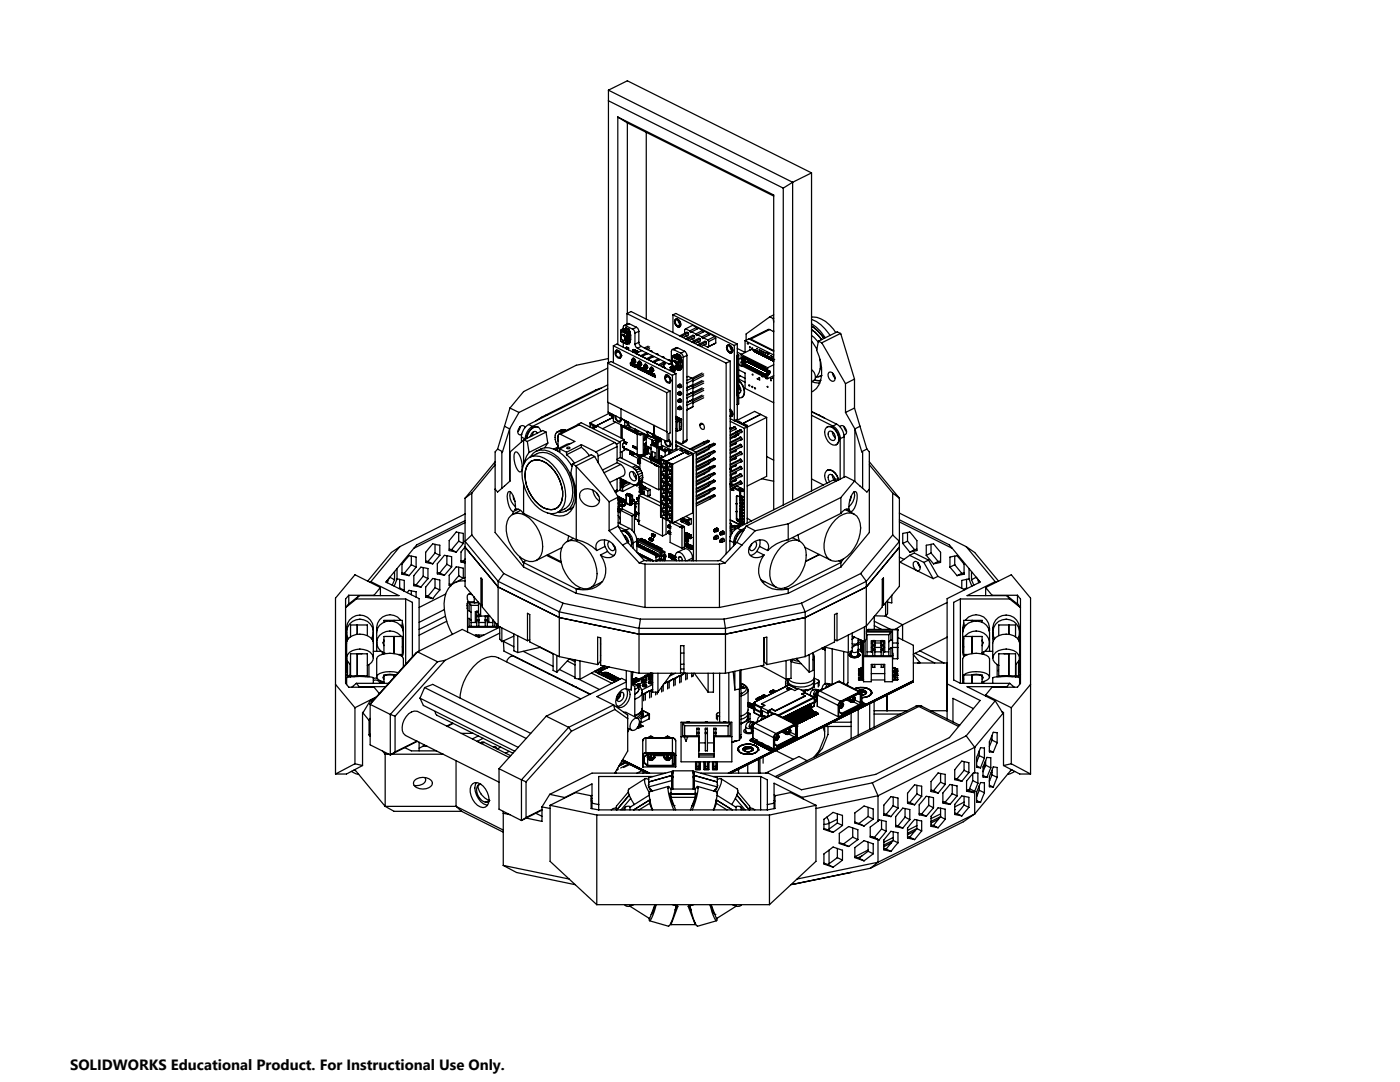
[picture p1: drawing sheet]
<svg xmlns="http://www.w3.org/2000/svg" width="279mm" height="216mm" viewBox="0 0 279 216" stroke-linecap="round" stroke-linejoin="round" font-family="sans-serif">
<defs><g id="words">
<text font-size="3" x="14" y="213.5">SOLIDWORKS Educational Product. For Instructional Use Only.</text>
</g></defs>
<g fill="none" stroke="#000" stroke-width=".25">
<path d="M121.4 18v54.4M121.4 18l36.8 18.4M121.4 18l3.8-1.9 36.8 18.4M121.4 20.1l34.9 17.4M123.3 23.4l31.1 15.5v62.8M123.3 23.4v45.4M123.3 23.4l1.9 1.1M125.2 24.5l29.2 14.6M125.2 24.5v38M129 26.4v37.3M156.3 37.5v63.3M158.2 36.4l-1.9 1.1"/>
<path d="M158.2 36.4v63.4M162 34.5v63.5M162 34.5l-3.8 1.9M120 77.5l-1.1 .3-10.8 5.5-1.1 .7M121.3 72.5v7.8l11.8 5.8M121.3 72.5l11.8 5.9M121.3 72.5l.7-.4 11.7 5.9M121.3 77.6l-15 7.5M121.3 76.8l-15.8 7.9M121.3 73.4l-17.7 8.9M121.4 71.5l-6.4 1.4-10.5 5.2-2.7 3.3M122.4 69l11.8 5.9"/>
<path d="M122.4 69v3.4M122.4 69l.7-.3 11.8 5.8M122.9 70a.88 .88 0 0 1 .9 .5 .88 .88 0 0 1-.2 1 1.05 1.05 0 0 1-.7-1.5zM122.9 70.2l.1-.1a.73 .73 0 0 1 .7 .4 .73 .73 0 0 1 0 .8 .75 .75 0 0 1-.8-1.1zM122.9 69.9h.1a.97 .97 0 0 1 1 1.1M123.4 70.2l-.5 .2M123.9 67.6h.1M123.9 66.3v.1M123.9 65.9v2.2l.2 .1M123.9 65.9l.2 .1M123.9 65.9h.1M124 71l-.3 .5"/>
<path d="M124 71h.1M124.1 66.9a.64 .64 0 0 1 .8 .2 .64 .64 0 0 1-.2 .8h-.1M124.1 66.1l.2 .1M124.1 68.2l.2 .1M124.1 66.1h.2M124.1 66v.1M124.1 66l.2 .1M124.1 66.1h.1M124.2 66.7l-.1 .2M124.3 65.7h.1M124.3 65.7l.1 .1M124.3 66.9h.1"/>
<path d="M124.3 66.9l.4 .5v.4l-.4 .1M124.3 68.3l.4 .2M124.3 68.3h.1M124.3 66.9h-.3l-.1 .3 .1 .4 .3 .3M124.3 66.2l.4 .2M124.3 68.3l.4 .1M124.3 66.1h.1M124.3 66.1l.1 .1M124.4 67l.2 .2M124.4 66.9l.3 .5a.38 .38 0 0 1-.2 .6l-.1-.1M124.4 65.8h.1M124.4 65.8l.3 .1"/>
<path d="M124.4 65.8l.3-.2 1 .5M124.4 65.8l-.2-.1-.3 .2M124.4 66.1l-.1 .1M124.4 66.1l.4 .2M124.4 68.3v1M124.5 65.7h.1M124.5 65.7h-.2M124.5 65.7l-.1 .1M124.6 66.8l-.2-.1-.3 .2h.3M124.7 67.9h.1M124.7 66l.3 .1M124.7 66l-.3 .1"/>
<path d="M124.7 68.4l.1 .1M124.7 65.9v.1M124.7 66.4h.2M124.7 68.4l.2 .1M124.7 65.9l.4 .2M124.7 65.9l-.4 .2M124.7 66.4h.1M124.8 66.3l-.1 .1M124.8 66.4h.2M124.8 68.5h.1M124.8 69.5h.1M124.8 65a.31 .31 0 0 0-.3 0 .31 .31 0 0 0-.1 .3v.4"/>
<path d="M124.8 69.4l.3 .2M124.8 65.4v.3M124.8 69.4v.1M124.8 69.5l.4 .2M124.8 69.4l.4 .1M124.8 69.4l.3-.1 .3 .1M124.8 65.4l.7 .4M124.8 65.4l.8 .3M124.8 65l1.5 .7M124.9 67.9h.1M124.9 68h.1M124.9 68.1h.1"/>
<path d="M124.9 68.4h.1M124.9 68.4l.1 .1M124.9 68.4v.1M124.9 68.3v.1M124.9 68.5l.2 .2M124.9 68.2h.1M124.9 68l.1 .1M124.9 66.4l.3 .1M124.9 66.4h.1M124.9 68.3h.1M124.9 68.5h.1M125 67.9h.1"/>
<path d="M125 68h.1M125 68.1h.1M125 68.1v.1M125 68.2h.1M125 68.3v.1M125 68.3h.1M125 68.5h.1M125 67.9v.3M125 68.5v.1M125 67.5l-.4 .4M125 68.4h.1M125 67.9v.1"/>
<path d="M125 68.2l.1 .1M125 68.4v.1M125 68l.1 .1M125 66.1h.1M125 68.6h.1M125 66.1l-.2 .2M125 68.3l.1 .1M125.1 68.2h.1M125.1 68.3h.1M125.1 68.5h.1M125.1 68.5l-.1 .1M125.1 68.4h.1"/>
<path d="M125.1 67.9h.1M125.1 67.9v.1M125.1 68h.1M125.1 68.1h.1M125.1 68.1v.1M125.1 68v.1M125.1 68.1v.2M125.1 68h-.2M125.1 66.1l-.3 .3M125.1 66.1l.4 .2M125.1 69.6h.1M125.1 68.3h.2"/>
<path d="M125.1 62.6v2.1M125.1 62.6l19.8 9.9M125.1 62.6l.8-.4 19.8 9.9M125.2 66.5h.1M125.2 67h.1M125.2 66.5v.5M125.2 68.3v.4M125.2 66.9h.1M125.2 68.3h.1M125.2 68.7h-.1M125.2 68.7h.1M125.2 66.5l-.1 2.2"/>
<path d="M125.2 69.7h.1M125.2 69.5v.2M125.3 67v1.3M125.3 66.9l-.1 .1M125.4 66.3h.1M125.4 69.4l-.2 .1M125.4 69.4v.4M125.4 69.6h.1M125.4 66.3l.2 .1M125.5 66.3h.1M125.5 65.8v.2M125.5 67v1l.2-.1"/>
<path d="M125.5 67.9l.1 .1M125.6 67h.1M125.6 66.9h.1M125.6 68.1h.1M125.6 66.7h.1M125.6 68.2l.1 .1M125.6 64.6h-.3l-.7 .3M125.6 68.2h.1M125.6 66.4l-.4 .1M125.6 65.7v.3M125.6 66.4v.5M125.6 67v1"/>
<path d="M125.6 68.1v.5l-.4 .1M125.6 66.9h-.4M125.6 68.1l-.3 .2M125.6 66.9l-.3 .1M125.6 68.1l-.4 .2M125.6 65.7l-.1 .1M125.6 64.6l1.4 .7M125.6 64.6l-.8 .4M125.6 66.3v.1M125.6 68.4h.1M125.6 66.3h.1M125.6 68.4v.1"/>
<path d="M125.6 66.3h-.1M125.6 66.3h-.2M125.6 66.4l.1 .1M125.6 66.4h.1M125.7 66.5v.1M125.7 68.2h.1M125.7 67.9h.1M125.7 68.3l-.1 .1M125.7 66.5l-.1 .1M125.7 68.2v.1M125.7 66.6l-.1 .1M125.7 66.1v.2"/>
<path d="M125.7 66.6v.3l-.2 .1M125.7 67.9v.3M125.7 68.2l-.1 .2M125.7 68.2h-.1M125.7 66.1l-.3 .2M125.7 66.3h-.1M125.7 66.3l.1 .2M125.8 66.8l.1 .1M125.8 66.5h-.1M125.8 66.5v.3M125.8 67.9v.2M125.8 66.8l-.1 .1"/>
<path d="M125.8 68.1h-.1M125.8 68.1l-.1 .1M125.9 66.9l-.3 .1M125.9 66.9v.9l-.3 .2M126.1 71.8v.4l.3 .1M126.1 71.8l.3 .1M126.1 71.9l.2 .1M126.1 72.1l.2 .2M126.2 72.5l-.4-.2v.5l.4 .2-.2-.4 .1 .1M126.2 72.5l-.2-.1-.2 .1 .3 .4M126.2 72.5h.1M126.2 71.7l.1-.2h.2l.3 .6"/>
<path d="M126.3 65.7l.3 .4 .1 .4M126.3 69.8v.4M126.3 69.8l.7 .4 .2-.1M126.3 69.8l.2-.1 .7 .4M126.3 69.8v.1M126.3 73v.1M126.3 71.5h.1M126.3 71.5l.3 .1 .3 .5M126.3 72.6l.3 .6v-.6l-.1 .5-.2-.6v.6M126.3 69.9h.1M126.3 70.1h.1M126.3 71.6a.36 .36 0 0 1 .4 .3 .36 .36 0 0 1-.1 .3"/>
<path d="M126.3 72.3h.1M126.3 69.9v.2M126.3 72v.3M126.4 71.6l-.3 .2M126.4 70.1h.1M126.4 70.2h.1M126.4 69.9h.1M126.4 70.2l-.1 .1M126.4 69.9l.5 .3M126.4 69.9v.4M126.4 71.9l-.1 .1M126.4 71.9v.4"/>
<path d="M126.6 69.8h.1M126.6 71.8l-.2 .1M126.7 72.7l.3 .3a.2 .2 0 0 1 0 .3 .2 .2 0 0 1-.2 0zM126.7 72.2l-.3 .1M126.7 72.4h.1M126.7 68.7l.2 .4 .3 .4M126.7 66.5v2.2M126.8 72.8l.1 .1v.4l-.1-.1zM126.8 72.8h.1M126.8 70.1h.1M126.8 72.1l-.1 .2h-.2M126.8 70.1h.2"/>
<path d="M126.9 70.1h.1M126.9 72.1l-.2 .3M126.9 70l-.1 .1M126.9 72.1h-.1M126.9 70.3h.1M126.9 70.4l.9 .6M127 70.1h.1M127 70.5h.1M127 70.2h.1M127 65.3l.4 .3 .1 .5M127 70.1l-.1 .2M127 65.3l-.7 .4"/>
<path d="M127 70.2v.3M127.1 70.1h.1M127.1 70.1v.1M127.2 72.9l.2 .6 .2-.4-.2 .5zM127.2 69.5l.9 .5M127.2 70.1v.3M127.2 70.1l-.2 .1M127.3 72.4v.4l.3 .1M127.3 72.4l.3 .1M127.3 72.5l.2 .1M127.3 72.7l.2 .2M127.4 72.3l.1-.2h.2l.3 .6"/>
<path d="M127.5 72.1h.1M127.5 68.3l.1 .5 .4 .3M127.5 72.1l.3 .1 .3 .5M127.5 66.1v2.2M127.5 66.1l-.8 .4M127.5 68.3l-.8 .4M127.5 72.2a.36 .36 0 0 1 .4 .3 .36 .36 0 0 1-.1 .3M127.5 72.9h.1M127.5 72.6v.3M127.6 72.2l-.3 .2M127.6 73.2h.2l.2 .2-.2-.1a.22 .22 0 0 0-.1 .3 .22 .22 0 0 0 .3 .1l-.1 .1-.3-.2zM127.6 72.5v.4"/>
<path d="M127.6 72.5l-.1 .1M127.8 72.4l-.2 .1M127.8 71h.1M127.9 72.8l-.3 .1M127.9 72.9v.1M128 69.1l-.8 .4M128 69.1l6 3M128 72.7l-.1 .2h-.2M128.1 72.7l-.2 .2M128.1 72.7h-.1M128.1 70l-1.2 .6v-.6M128.1 70l1.2 .6"/>
<path d="M128.1 71.1l.9 .5M128.1 71.1v.1M128.3 73.6l-.2-.1v.4h.2M128.3 73.6h.1M128.3 73.9h.1M128.3 73.6l-.2-.2-.1 .2 .2 .4 .1-.1M128.5 73.6l.3 .1v.1l-.3-.1 .3 .4-.1 .2-.3-.2v-.1l.3 .1zM128.5 73v.4l.3 .1M128.5 73l.3 .1M128.5 73.1l.2 .1M128.5 73.3l.2 .2M128.6 72.9l.3-.2 .3 .6"/>
<path d="M128.7 72.7h.1M128.7 72.7l.3 .1 .3 .5M128.7 72.8a.36 .36 0 0 1 .4 .3 .36 .36 0 0 1-.1 .3M128.7 73.5h.1M128.7 73.2v.3M128.8 73.8h.1M128.8 72.8l-.3 .2M128.8 73.1l-.1 .1M128.8 73.1v.4M129 71.6h.1M129 73l-.2 .1M129.1 73.4l-.3 .1"/>
<path d="M129.1 73.5v.1M129.2 70.6l-.2-.2-1.2 .6M129.2 74l-.2-.2a.26 .26 0 0 0-.2 .3 .26 .26 0 0 0 .1 .2l.2 .2 .1-.1M129.2 74.4h.1M129.2 74l-.1-.1a.22 .22 0 0 0-.2 .3 .22 .22 0 0 0 .3 .2M129.2 74h.1M129.2 73.3l-.1 .2h-.2M129.2 73.9l.1 .6 .2 .1-.3-.1zM129.3 73.3l-.2 .2M129.3 73.3h-.1M129.3 70.6l-1.2 .5M129.3 70.6l.9 .4"/>
<path d="M129.3 71.7l.9 .5M129.3 71.7v.1M129.4 69.1l-.8 .3M129.6 74.6h.1M129.6 69.2l-.7 .4M129.6 69.6l-.3 .2M129.7 73.6v.4l.3 .1M129.7 73.6l.3 .1M129.7 73.7l.2 .1M129.7 73.9l.2 .2M129.7 70l.4 .1M129.8 73.5l.3-.2 .3 .6"/>
<path d="M129.9 73.3h.1M129.9 73.3l.3 .1 .3 .5M129.9 74.4l-.2-.1 .2 .5-.3-.2M129.9 74.4l-.2-.2 .2 .6-.3-.2M129.9 73.4a.35 .35 0 0 1 .4 .2 .35 .35 0 0 1-.1 .4M129.9 74.1h.1M129.9 73.8v.3M130 73.4l-.3 .2M130 74.3l.4 .4a.21 .21 0 0 1-.1 .3 .21 .21 0 0 1-.3-.1zM130 73.7v.4M130 73.7l-.1 .1M130.1 74.4l.2 .2v.3h-.2z"/>
<path d="M130.1 70.1h-.1M130.1 70.1v.1M130.2 71l.3 .2M130.2 71l-1.2 .6M130.2 71l.2 .2M130.2 73.6l-.2 .1M130.2 72.2h.1M130.3 74l-.3 .1M130.4 73.9l-.1 .2h-.2M130.5 73.9l-.2 .3M130.5 73.9h-.1M130.5 72.3h.1"/>
<path d="M130.5 72.3l.9 .5M130.6 74.6l.2 .7-.3-.3-.1 .1zM130.6 74.7l.1 .3h-.2zM130.9 70.6l.4 .1M131.3 70.7h-.1M131.3 70.7v.1M131.4 71.6l-.9-.5-1.2 .6M131.4 71.6l.3 .2M131.4 71.6l-1.2 .6M131.4 71.6l.2 .2M131.4 72.8h.1M132.1 71.2l.4 .1"/>
<path d="M132.2 73.2h.1M132.3 73.1h.1M132.3 73.2h.1M132.3 73.1l-.1 .1M132.3 73.1v.1M132.3 73.1v.2M132.3 73.3h.1M132.5 71.3v.1M132.5 71.3h-.1M132.5 73.3l.3 .1M132.6 72.2l-1.2 .6M132.6 72.2l.2 .2"/>
<path d="M132.6 72.2l-.9-.5-1.2 .6M132.6 72.2l.9 .4M132.8 72.4v.2l-.3 .1v.6M132.8 73.4h.1M132.8 72.4l-1.1 .6M132.8 73.4h-.1M132.8 74.9a.95 .95 0 0 1 .9 .5 .95 .95 0 0 1 0 1 .95 .95 0 0 1-.9-.5 .95 .95 0 0 1 0-1zM132.9 74.9a.95 .95 0 0 1 1 1M132.9 75.1a.68 .68 0 0 1 .7 .4 .68 .68 0 0 1-.2 .8l-.3-.2-.3-.5zM133.1 78.4v7.7M133.3 71.8l.4 .1M133.3 75.1l-.5 .3"/>
<path d="M133.7 71.9h-.1M133.7 71.9v.1M133.7 78v8.4l-.2 .1v1.4M133.7 78l-.6 .4M133.8 73.3l.7 .4M133.8 73.3v.5M133.8 73.3h.1M133.8 73.8h.1M133.8 73.3l.1 .5M133.8 73.6l.1 .1M133.8 73.5h.1M133.9 73.5h.1"/>
<path d="M133.9 75.9l-.3 .5M133.9 73.8l.5 .3M133.9 73.3l.5 .3M133.9 75.9l-.1 .1M134 73.2l-.2 .1M134 73.2l.2 .1M134 73.2h.1M134 72.4l-.5 .2M134.1 73.2h.1M134.1 71.5l.1 1.3M134.2 71.5v.1M134.2 73.3l.8 .4"/>
<path d="M134.2 71.1v2.2M134.2 71.1l.2 .1M134.2 71.1h.1M134.2 74.9v15M134.3 72.1a.58 .58 0 0 1 .6 .4 .58 .58 0 0 1-.2 .6l-.3-.1-.2-.4zM134.3 62.8v3.6M134.3 62.8l12.2 6.1M134.3 62.8l.6-.3 12.2 6.2M134.3 73.6h.1M134.3 73.5h.1M134.3 72.1l.1-.2a.69 .69 0 0 1 .7 .5 .69 .69 0 0 1-.2 .7l.3-.4M134.3 72.1h.3"/>
<path d="M134.3 73.5l.2 .1M134.4 73.6h.1M134.4 73.5l-.1 .1M134.4 73.5h.1M134.4 73.5h-.1M134.4 71.3l.7 .3M134.4 73.5v.1M134.4 74.1h.1M134.4 73.8h.1M134.4 71.2h.1M134.4 71.2v.1M134.4 73.9v.2"/>
<path d="M134.4 73.5v.6M134.4 71.2l.2 .1M134.4 71.3h.1M134.4 71.3l.2 .1M134.4 73.6v.2M134.4 73.6l.1 .1M134.4 74.1l.1 .1M134.5 73.6h.1M134.5 71.9l-.1 .1M134.5 69.8a.33 .33 0 0 0-.4 0 .33 .33 0 0 0-.1 .3v2.2a.31 .31 0 0 1-.1 .3 .31 .31 0 0 1-.4 0M134.5 73.6h-.1M134.5 69.8l1.4 .7"/>
<path d="M134.5 73.7l.2-.1v.4l-.2 .2M134.5 73.7v.5M134.5 70.9h.1M134.6 73.6h.1M134.6 72.1l.2 .3M134.6 72.1l.3 .3 .1 .4-.1 .3h-.3M134.6 72.1h.1M134.6 71.4h.1M134.6 73.4v.1M134.6 73.4h.1M134.6 73.4l-.2-.1 .7 .4M134.6 71.3v.1"/>
<path d="M134.6 70.9h.1M134.6 70.9l.3 .2M134.6 70.9l.3-.1 1.1 .5M134.6 70.9h-.2l-.2 .2M134.7 71.3l-.1 .1M134.7 71.3l.3 .2M134.7 71.3l.2-.1 .4 .1M134.7 73.6l-.2 .1M134.8 70.9h.1M134.8 70.9h-.3M134.8 70.9h-.2M134.8 63.7a.96 .96 0 0 1 .9 .5 .96 .96 0 0 1 0 1 .96 .96 0 0 1-.9-.5 .96 .96 0 0 1 0-1z"/>
<path d="M134.9 72l-.6 .1M134.9 63.9a.69 .69 0 0 1 .7 .4 .69 .69 0 0 1-.2 .8l-.5-.4-.1-.5zM134.9 73.1h.2M134.9 74.5v15.1l-.7 .3M134.9 74.5l-.7 .4M134.9 73.6l.1 .1M134.9 71.1l.4 .2M134.9 71.1v.1M134.9 71.1l-.3 .2M135 71.5v.1M135 71.5h.1M135 73.7h.1"/>
<path d="M135 71.5l.2 .1M135 71.6h.1M135.1 70.6v.3M135.1 70.6l.7 .3M135.1 73.1h.1M135.1 73.2h.1M135.1 73.3h.1M135.1 73.6l.1 .1M135.1 73.6h.1M135.1 73.5v.1M135.1 73.5h.1M135.1 73.3h.2"/>
<path d="M135.1 73.1v.3h.2M135.1 73.1h.2M135.1 73.2l.1 .1M135.1 73.3l.1 .1M135.1 71.6l.3 .2M135.2 73.1h.1M135.2 73.2h.1M135.2 73.3h.1M135.2 73.7v.1M135.2 73.7h.1M135.2 73.5h.1M135.2 73.5l-.1 .1"/>
<path d="M135.2 73.1v.1M135.2 73.7l-.1 .1 .3 .1M135.2 73.4h.1M135.2 73.8h.1M135.2 69.4h-.2l-.8 .3M135.2 73.6h.1M135.2 73.2v.1M135.2 73.3v.1M135.2 71.6l.2 .1M135.2 71.6h-.1M135.2 73.6l.1 .1M135.2 69.4l1.4 .7"/>
<path d="M135.2 69.4l-.7 .4M135.3 73.4h.1M135.3 71.3h.1M135.3 73.5v.1M135.3 73.5h-.1M135.3 73.7h.1M135.3 73.5h.1M135.3 73.6h.1M135.3 73.1h.1M135.3 73.2h.1M135.3 73.3h.1M135.3 73.3v.1"/>
<path d="M135.3 73.1v.1M135.3 73.2v.1M135.3 71.3l-.3 .2M135.3 73.7l-.1 .1M135.3 73.8h.1M135.3 77l.2 .1M135.3 73.1v.3M135.3 77v.2l.2 .1M135.3 78.5v.2l.2 .1M135.3 80v.2h.2M135.3 78.5l.2 .1M135.3 80h.2"/>
<path d="M135.3 63.9l.2 .5 .2 .3M135.3 73.7v.1M135.3 71.3l.3 .2M135.4 73.4h.1M135.4 76.8l-.1 .2M135.4 76.8l.3 .2M135.4 78.3l-.1 .2M135.4 78.3l.3 .2M135.4 79.8l-.1 .2M135.4 79.8l.3 .1M135.4 71.8v2.1M135.4 71.7h.1"/>
<path d="M135.4 73.5h.1M135.4 71.7l.1 .1M135.4 71.7v.1M135.4 71.7v.5M135.4 73.4v.5M135.4 72.1h.1M135.4 73.9h.1M135.5 77.3l.2 .1M135.5 71.8v.3M135.5 73.5v.4M135.5 77.1v.2M135.5 78.6v.2"/>
<path d="M135.5 78.8h.2M135.5 76.8v-.1a.32 .32 0 0 1 .4 .2 .32 .32 0 0 1-.1 .4M135.5 78.2a.3 .3 0 0 1 .4 .1 .3 .3 0 0 1-.1 .5M135.5 79.7a.32 .32 0 0 1 .4 .1 .32 .32 0 0 1-.1 .4M135.5 72.2v1.2M135.6 72.1l-.2 .1h.1M135.6 71.5h.2M135.7 71.5h.1M135.7 77l-.2 .1M135.7 77v.4M135.7 78.5v.3M135.7 79.9v.4"/>
<path d="M135.7 78.5l-.2 .1M135.7 79.9l-.2 .1M135.7 64.8l-.4 .2M135.7 76.7l-.3 .1M135.7 78.1l-.3 .2M135.7 79.6l-.3 .2M135.8 70.9v.3M135.8 73.1v.1M135.8 70.9h.1M135.8 72h.1M135.8 71.9h.1M135.8 72.2h.1"/>
<path d="M135.8 73.3h.1M135.8 73.4v.1M135.8 73.4h.1M135.8 71.5l-.3 .3M135.8 71.5v.5M135.8 72.2v1l.2-.1M135.8 73.3v.5l-.3 .1M135.8 72l-.3 .1M135.8 73.3l-.3 .1M135.8 72l-.3 .2M135.8 71.5h.1M135.8 73.3l-.3 .2"/>
<path d="M135.9 71.5v.1M135.9 73.6l-.1 .1M135.9 70.5l.3 .3 .1 .5M135.9 71.4v.1M135.9 71.4l-.2 .1M135.9 71.6l.1 .1M135.9 71.6h-.1M135.9 73.6h-.1M135.9 76.8l-.2 .2M135.9 78.3l-.2 .2M135.9 79.8l-.2 .1M136 71.7v.1"/>
<path d="M136 73.1h.1M136 73.3v.1M136 73.4h.1M136 71.5h-.1M136 71.8l-.2 .1M136 71.3v.2M136 71.8v.3l-.2 .1M136 73.1v.2M136 73.4l-.2 .2M136 73.3l-.2 .1M136 71.3l-.4 .2M136 71.5v.2"/>
<path d="M136 73.4l-.1 .2M136 71.7l-.2 .1M136 73.4l-.2 .1M136 77.2l-.3 .2M136 78.7l-.3 .1M136 72h.1M136 71.7h.1M136 71.7v.3M136 73.3h.1M136.1 72l-.3 .2M136.1 72v1l-.3 .2M136.3 71.3v16.9"/>
<path d="M136.6 70.1l.4 .5 .1 .3M136.6 70.1l-.7 .4M136.8 67.1l.6 .2M136.8 65.6l-.2 .2v.7M136.8 65.6l.9 .4M137.1 76.4h.1M137.1 75.2l.2-.1 .7 .4M137.1 70.9v16.9M137.1 75.9h.1M137.1 78.8h.1M137.1 79.4h.1M137.1 70.9l-.8 .4"/>
<path d="M137.4 66.4v.4l-1.1 .5M137.4 66.4l-1.5 .8M137.4 66.4l-.3-.1-1.5 .7M137.7 66l.1 .4 .2-.2M138 67.7l.6 .2M138 66.2l.9 .4M138 75.5l-.8 .4M138 75.5l.3 .3M138 76.9l.3 .4M138 78.4l-.9 .5M138 78.4l.3 .4M138 79.9l-.9 .4"/>
<path d="M138 79.9l.3 .4M138.3 76.8l-1.2 .6 .9-.5M138.3 75.8l-1.2 .6M138.3 75.8v1M138.3 77.3v.9M138.3 78.8v.9M138.3 76.8l-.3 .1M138.3 77.3l-1.2 .6M138.3 78.2l-1.2 .6M138.3 78.2l-.3 .2M138.3 78.8l-1.2 .6M138.3 79.7l-1.2 .6"/>
<path d="M138.3 79.7l-.3 .2M138.6 67v.4l-1.1 .5M138.6 67l-1.5 .8M138.6 67l-.3-.1-1.5 .7M138.9 66.6l.1 .4 .2-.2M139 65.3l-1.3 .7M139 65.3l.2 .3M139 65.3l-.8-.4-1.4 .7M139.2 66.8l.9 .4M139.2 68.3l.6 .2M139.8 67.6v.4l-1.1 .5M139.8 67.6l-1.5 .8"/>
<path d="M139.8 67.6l-.3-.1-1.5 .7M140.1 67.2l.1 .4 .2-.2M140.1 75.9l-2 1M140.1 74.4l-2 1.1M140.1 77.4l-2 1M140.1 78.8l-2 1.1M140.2 65.9l-.8-.4-1.4 .7M140.2 65.9l-1.3 .7M140.2 65.9l.2 .3M140.4 67.4l.9 .4M140.4 68.9l.9 .4M140.4 74.6l-2.2 1.1"/>
<path d="M140.4 75l-2.1 1.1M140.4 76.1l-2.2 1.1M140.4 76.4l-2.1 1.1M140.4 77.5l-2.2 1.1M140.4 77.9l-2.1 1.1M140.4 79l-2.2 1.1M140.4 79.4l-2.1 1M141 68.2l-.3-.1-1.5 .7M141 68.2v.4l-1.1 .5M141 68.2l-1.5 .8M141.3 67.8l.1 .4M141.4 68.2v.9"/>
<path d="M141.4 69.1l-.1 .2M141.4 66.5l.2 .3M141.4 66.5l-1.3 .7M141.4 66.5l-.8-.4-1.4 .7M142.6 67.1l.2 .4M142.6 67.1l-1.3 .7M142.6 67.1l-.8-.4-1.4 .7M142.8 67.5l-1.4 .7M142.8 67.5v.9M142.8 68.4l-1.4 .7M142.8 68.4l-1.5 .9M144.9 72.5v38"/>
<path d="M145.2 68.9a.96 .96 0 0 1 .9 .5 .96 .96 0 0 1-.1 1 .96 .96 0 0 1-.9-.5 .96 .96 0 0 1 .1-1zM145.3 69a.69 .69 0 0 1 .7 .4 .69 .69 0 0 1-.2 .8l-.5-.3-.2-.5zM145.7 69.1l.1 .5 .3 .2M145.7 69.1h.1M145.7 72.1l-.8 .4M145.7 72.1v35.2M145.9 69.7h.2M145.9 69.3l-.1 .1M146.1 70l-.5 .2M146.5 68.9v15.1M147.1 71h.1M147.1 79h.1"/>
<path d="M147.1 68.7v15l-.6 .3M147.1 70.7l.3 .1M147.1 68.7l-.6 .2M147.1 70.3l.9 .4M147.1 69.5l1.6 .8M147.4 71.6h.1a.66 .66 0 0 1 .8 .4M147.4 72.6h.1a.73 .73 0 0 0 .8 .5M147.4 76a2.44 2.44 0 0 1 .9 3.2l-.3 .1M147.4 76a2.51 2.51 0 0 1 .8 3.2l-.8 .2M147.4 76.9a.96 .96 0 0 1 0 1.6M147.4 77.4l.4 .5M147.4 74.9l.3 .1"/>
<path d="M147.4 70.8v9.8l-.3 .2M147.4 70.8l-.3 .2M147.4 73.8l1.3 .6v3.1l5.7 2.9M147.4 75.6l1.3 .7M147.7 75l1 .5M147.7 75l-.3 .2M147.9 70.7l5.3 2.7M147.9 71.4l.3 .2M147.9 70.7v.7M147.9 72.2v.7l5.3 2.7M147.9 72.2l.3 .2M147.9 71.4l.4 .2"/>
<path d="M148 72.1l.3 .2M148 72.1l-.1 .1M148 71.7l.1 .4M148.2 71.9l.1 .1M148.2 71.2v.4M148.2 72.4v.3M148.2 71.2l.3 .2M148.2 72.7l.3 .2M148.2 71.6h.1M148.2 71.2l.1 .1M148.3 71.6v.4M148.3 72l.3 .2"/>
<path d="M148.3 72l-.3 .1M148.3 71.3v.3M148.3 72.3v.4M148.3 72.7l.3 .1M148.3 71.3l.3 .1M148.3 72.7h-.1M148.3 72.3l-.1 .1M148.5 71.4l.1-.1 .2 .2M148.5 72.9v.1M148.5 71.4h.1M148.6 72.8l-.1 .1M148.6 72.9h.1"/>
<path d="M148.6 72.8v.1M148.6 71.5l-.3 .1M148.6 72.1v.1M148.6 73v.1l-.1-.1M148.6 73h.1M148.6 72.8h.1M148.6 72.1l.2 .1M148.6 71.3v.1M148.6 71.5l.1 .1M148.6 72.1h.1M148.6 72.9l-.1 .1M148.6 72.2l-.3 .1"/>
<path d="M148.7 71.6v.5M148.7 71.5h.1M148.7 72.1l.1 .1M148.7 71.5h-.1M148.7 68v2.3M148.7 68l5.7 2.8M148.7 68l.8-.4 4.9 2.5M148.7 72.8l.1 .1M148.7 71.4v.1M148.7 72.8l-.1 .2M148.7 72.7h.1M148.7 71.5v-.1l.2 .1"/>
<path d="M148.7 73v.1M148.7 72.7l.1 .1M148.7 72.7l-.1 .1M148.8 71.5v.7M148.8 72.7l-.2 .1M148.8 72.7h.1l-.2 .1M148.8 71.5h.1M148.8 71.5l-.1 .1M148.8 72.9l-.1 .1M148.8 73l.1 .1M148.8 73h.1M148.9 73h-.1"/>
<path d="M148.9 71.5h-.1M148.9 73h.1M148.9 71.5l.1 .1M148.9 73.1v.1l-.2-.1M148.9 73.1h.1M148.9 71.5v.1M149 73.1v.1M149 72.8l-.1 .2M149 72.8l.1 .1M149 72.8h.1M149 72.8l.1 .1-.4 .2M149 71.6v-.1l.1 .1"/>
<path d="M149 73l-.1 .1M149 72.8l-.2 .1M149 73v.1M149.1 73.1h.1M149.1 73.2v.1l-.1-.1M149.1 71.6h-.1M149.1 71.6l.2 .2M149.1 73.2h.1M149.1 71.6l.1 .1M149.1 73.2h-.1M149.2 73.1l.1 .1M149.2 73.1l-.1 .1"/>
<path d="M149.2 73h.1M149.2 72.2l-.9 .5M149.2 72.2l.2 .2M149.2 73l-.1 .1M149.2 72.9v.1M149.2 72.9l.2 .1-.2 .1M149.2 72v.2M149.2 73.2v.1M149.2 72.2l.4 .2M149.2 72.9l-.2 .1M149.2 72.2h.1M149.3 71.8l-.1-.2 .1 .3-.5 .3"/>
<path d="M149.3 73.2h-.1M149.3 73.2h.1M149.3 71.7v.1M149.3 71.8h.3M149.3 73.3v.1l-.1-.1M149.3 73.3h.1M149.3 73.3h-.1M149.4 73.2l.1 .1M149.4 73.2l-.1 .1M149.4 72.3h.1M149.4 73.1h.1M149.4 72.4h.1"/>
<path d="M149.4 71.8v-.1l.2 .2M149.4 73.3v.1M149.4 72.4l.2 .1M149.4 73.1l-.1 .1M149.4 72.3v.1M149.5 73.1l-.2 .1M149.5 73.1h.1l-.2 .1M149.5 72.4h.1M149.5 73.3h-.1M149.5 72.3v.1M149.5 73.3l.1 .1M149.6 72.4h.1"/>
<path d="M149.6 73.3h-.1M149.6 73.3h.1M149.6 71.9l.1 .1M149.6 73.4v.1l-.2-.1M149.6 73.4l.1 .1M149.6 72.4l.2 .1M149.6 71.9h.1M149.6 72.4h-.1M149.7 72.5h.1M149.7 72.4l.1 .1M149.7 73.5v.1M149.7 73.2l-.1 .1"/>
<path d="M149.7 72.4l-.1 .1M149.7 73.2h.1M149.7 72v-.2l.1 .2M149.7 73.2h.1l-.4 .2M149.7 73.4h-.1M149.7 73.2l-.2 .1M149.7 73.4v.1M149.8 69.8l-.2-.1v.2M149.8 72.6h.2M149.8 73.5h.1M149.8 72.5h.1M149.8 73.4v.1"/>
<path d="M149.8 67.7l4.6 2.3M149.8 71.9l-.1 .1M149.8 72l.2 .1M149.8 73.5v.1h-.1M149.8 73.5l.1 .1M149.8 72.5l.2 .1M149.8 72h.1M149.8 73.5l-.1 .1M149.8 72.5v.1M149.8 73.4h.1M149.9 73.4l.1 .1M149.9 72.6h.1"/>
<path d="M149.9 73.4l-.1 .1M149.9 73.3l.1 .1M149.9 73.3l-.1 .1M149.9 72.5h.1M149.9 73.3h.1M149.9 72.5l.1 .1M149.9 73.6v.1M149.9 73.3h.2l-.2 .1M149.9 73.3l-.2 .1M149.9 72.5v.1M150 72.1l-.1-.1 .3 .2M150 73.5l-.1 .1"/>
<path d="M150 72.5l-.1 .1M150 73.6h.1M150 73.5v.1M150 73.7v.1l-.1-.1M150 73.7h.2M150 73.5l.1 .1M150 72.6h.2M150 72.6l.1 .1M150 72v.1M150 73.6l-.1 .1M150.1 73.6h.1M150.1 72.1l.1 .1"/>
<path d="M150.1 73.6l-.1 .1M150.1 73.4h.1M150.1 72.7h.1M150.1 73.4l.1 .1M150.1 72.7l.3 .1M150.1 73.4l-.1 .1M150.2 72.6h.1M150.2 73.4l-.2 .1M150.2 72.2v-.1l.1 .1M150.2 73.7v.1M150.2 72.6l.3 .3M150.2 73.4h.1l-.2 .2"/>
<path d="M150.2 72.2h.1M150.2 72.6l-.1 .1M150.2 72.7h.1M150.2 73.6v.1M150.2 72.6v.1M150.2 73.7l.1 .1M150.2 73.7h.1M150.3 72.7h.1M150.3 73.7h-.1M150.3 73.7h.1M150.3 72.2l.1 .1M150.3 73.8v.1l-.1-.1"/>
<path d="M150.3 73.8h.1M150.3 72.2h-.1M150.3 72.2l.2 .1M150.3 73.7l-.1 .1M150.3 72.7l-.1 .1M150.3 73.7h.2M150.3 73.7v.1M150.4 72.8h.1M150.4 72.3v-.1l.1 .2M150.4 72.3h.1M150.4 73.8v.1M150.4 73.6h.1"/>
<path d="M150.4 73.6l-.1 .1M150.4 73.5v.1M150.4 73.5l.1 .1-.2 .1M150.4 73.5l-.2 .1M150.4 69.8v.3M150.4 69.8l.1 .1M150.5 73.7l-.1 .1M150.5 73.8h.1M150.5 73.8v.1M150.5 72.8h.1M150.5 69.8h.1M150.5 70.1l-.5-.4-2.1 1"/>
<path d="M150.5 70.1l.3 .2M150.5 73.9h-.1M150.5 72.4l.2 .1M150.5 69.9v.2M150.5 73.9h.1M150.5 72.8l.2 .2h-.1M150.5 72.3h.1M150.5 72.8v.1l.1 .1M150.5 72.4h.1M150.5 69.8h-.1M150.6 73.8l.1 .1M150.6 73.8l-.1 .1"/>
<path d="M150.6 73h.1M150.6 73.7h.1M150.6 73.7l-.1 .1M150.6 72.9h.1M150.6 73.6v.1M150.6 69.8l.1 .4M150.6 73.9v.1M150.6 73.6l.2 .1-.2 .1M150.6 73.6l-.1 .1M150.6 72.9v.1M150.6 69.8l-.1 .1M150.7 72.9l-.1 .1"/>
<path d="M150.7 72.5l-.1-.2 .1 .2M150.7 73.9h-.1M150.7 73.9h.1M150.7 69.9l.2 .1M150.7 73.9v.1M150.7 72.5h.2M150.7 72.9v.1M150.7 73.9v.2l-.1-.1M150.7 74h.2M150.7 73h.2M150.7 73l.1 .1M150.7 72.4v.1"/>
<path d="M150.7 74h-.1M150.7 69.9l.1 .1M150.8 70.3l.4 .2M150.8 70v.3M150.8 72.5l.1 .1M150.8 73.9l.1 .1M150.8 73.9l-.1 .1M150.8 73.1h.1M150.8 73.8h.2M150.8 73.1l.3 .1M150.8 73.8l-.1 .1M150.9 73h.1"/>
<path d="M150.9 73.8h-.1M150.9 70v.3M150.9 73.8l-.2 .1M150.9 72.5v-.1l.1 .2M150.9 74v.2M150.9 73.1h.1M150.9 73l.3 .2M150.9 73.8h.1l-.2 .1M150.9 72.5v.1M150.9 73l-.1 .1M150.9 70h-.1M150.9 74h.1"/>
<path d="M150.9 73v.1M151 74v.2h-.1M151 74v.1M151 73.1h.1M151 74h.1M151 70h.1M151 70l.1 .1M151 72.6h.1M151 74.1l.1 .1M151 72.5l-.1 .1M151 72.6l.2 .1M151 70l-.1 .1h.1"/>
<path d="M151 74.1l-.1 .1M151 74l.2 .1M151 70.1v.3M151.1 73.2h.1M151.1 70.1h.1M151.1 72.6v-.1l.1 .2M151.1 72.6l.1 .1M151.1 73.1l.1 .1M151.1 74.2v.1M151.1 73.9h.1M151.1 73.9l-.1 .1M151.1 70.1h-.1"/>
<path d="M151.1 70.1v.3M151.1 73.1v.1M151.1 73.9l-.2 .1M151.2 74.1l-.1 .1M151.2 74.2h.1M151.2 73.2h.1M151.2 74.1v.1M151.2 70.1h.1M151.2 70.1l.1 .1M151.2 70.5l.3 .1M151.2 72.7l.2 .1M151.2 70.2v.3"/>
<path d="M151.2 74.2l-.1 .1M151.2 74.2l.1 .1M151.2 74.1l.1 .1M151.2 73.2l.2 .1h-.1M151.2 73.9l-.2 .1M151.2 73.2v.1h.1M151.2 72.7h.1M151.2 72.6v.1M151.2 70.1l-.1 .1h.1M151.3 74.2h.1M151.3 74.2h-.1M151.3 73.3h.1"/>
<path d="M151.3 74l.1 .1M151.3 74l-.1 .1M151.3 73.2h.1M151.3 74h.1M151.3 70.2l.1 .4M151.3 73.2v.1M151.3 74.3v.1M151.3 73.2l.1 .1M151.3 74h.2l-.2 .2M151.3 70.2h-.1M151.4 72.8l-.1-.1 .1 .1M151.4 74.2l-.1 .1"/>
<path d="M151.4 73.2l-.1 .1M151.4 74.2v.1M151.4 70.3h.2M151.4 70.3l.1 .1M151.4 72.8h.1M151.4 72.8l.2 .1M151.4 73.3h.1M151.4 74.3v.2l-.1-.1M151.4 74.2l.1 .1M151.4 73.3h.2M151.4 73.3l.1 .1M151.4 74.3l-.1 .1"/>
<path d="M151.5 75.7l.1 .1zM151.5 70.4v.2M151.5 72.8l.1 .1M151.5 74.3l-.1 .1h.2M151.5 74.3h.1M151.6 73.4h.1M151.6 70.6h.1M151.6 70.7h.2M151.6 70.6h-.1M151.6 73.4l.2 .2M151.6 74.2h-.2M151.6 74.2h.1"/>
<path d="M151.6 73.3h.1M151.6 74.1v.1M151.6 70.3v.4M151.6 70.6v.1M151.6 74.1l.1 .1-.2 .1M151.6 72.9v-.1l.1 .2M151.6 74.4v.1M151.6 73.3l.2 .3M151.6 74.1l-.2 .1M151.6 72.9h.1M151.6 73.3l-.1 .1M151.6 70.3l-.1 .1"/>
<path d="M151.6 73.4h-.1M151.6 74.3v.1M151.7 74.4h.1M151.7 74.4v.1M151.7 73.4h.1M151.7 70.4h.1M151.7 73h.1M151.7 74.5v.1l-.1-.1M151.7 74.5h.1M151.7 72.9h-.1M151.7 73h.2M151.7 74.4l-.1 .1"/>
<path d="M151.7 70.4h-.1l.1 .1M151.7 73.4v.1M151.7 74.4h.2M151.7 70.5v.2M151.8 73.6h.1M151.8 74.3h.1M151.8 70.4h.1M151.8 70.8h.1M151.8 73v-.1l.1 .2M151.8 73h.1M151.8 74.5v.1M151.8 74.3l-.1 .1"/>
<path d="M151.8 70.4l-.1 .1M151.8 73.5v.1M151.8 74.2l-.2 .1M151.8 70.7v.1M151.8 70.4v.4M151.8 73.5h.1M151.8 74.2l.1 .1-.2 .1M151.8 73.5l.1 .1M151.9 74.4l-.1 .1M151.9 74.5h.1M151.9 74.5v.1M151.9 73.5h.1"/>
<path d="M151.9 70.5h.1M151.9 70.5l.1 .1M151.9 74.6h-.1M151.9 70.8h.2M151.9 73.1l.2 .1M151.9 70.6v.2M151.9 73.5l.3 .2h-.2M151.9 74.6h.1M151.9 73.1h.1M151.9 73h.1M151.9 73.5v.1l.1 .1M151.9 70.5l-.1 .1h.1"/>
<path d="M152 74.5l.1 .1M152 74.5l-.1 .1M152 73.7h.1M152 74.4h.2M152 74.4l-.1 .1M152 73.6h.1M152 74.3v.1M152 73.6v.1M152 70.6v.3l.2 .1M152 74.6v.2M152 73.6h.2M152 74.3l.2 .1-.2 .1"/>
<path d="M152 74.3l-.1 .1M152 70.6h-.1M152.1 73.2l-.1-.2 .2 .2M152.1 74.6h-.1M152.1 73.6h-.1M152.1 75.1l.1 .1zM152.2 74.6h.1M152.2 70.6h.1M152.2 70.6v.1M152.2 74.7l-.2 .1M152.2 73.1l-.1 .1M152.2 73.2h.1"/>
<path d="M152.2 73.6v.1M152.2 74.6v.2h-.2M152.2 73.7v.1M152.2 73.7h.1M152.2 74.7h.1M152.2 74.6v.1M152.2 70.6l.1 .1M152.2 70.7v.3M152.2 73.2l.1 .1M152.2 74.6v.1l.1 .1M152.2 74.6l.1 .1M152.3 73.8h.1"/>
<path d="M152.3 70.9h.1M152.3 71l.1 .1M152.3 70.9l-.1 .1M152.3 73.8l.2 .1M152.3 74.5l-.1 .1M152.3 74.5h.1M152.3 73.7h.1M152.3 70.7v.3M152.3 71h.1M152.3 73.2v-.1l.1 .2M152.3 74.8v.1M152.3 73.7l.2 .2"/>
<path d="M152.3 73.2v.1M152.3 74.5h.1l-.2 .1M152.3 74.5l-.2 .1M152.3 73.7l-.1 .1M152.3 70.7h-.1M152.3 74.7v.1M152.4 74.8h.1M152.4 74.8l-.1 .1M152.4 73.8h.1M152.4 74.7v.1M152.4 70.7h.1M152.4 70.7l.1 .1"/>
<path d="M152.4 71.1h.1M152.4 73.3h.1M152.4 74.8v.1h-.1M152.4 73.3l.2 .1M152.4 74.8l.1 .1M152.4 73.2l-.1 .1M152.4 74.7l.1 .1M152.4 70.7l-.1 .1h.1M152.4 70.8v.3M152.4 74.8h.2M152.5 73.9h.1M152.5 74.6h.1"/>
<path d="M152.5 70.8h.1M152.5 71.1l.1 .1M152.5 73.3v-.1l.1 .2M152.5 74.9v.1M152.5 73.3l.1 .1M152.5 74.6l-.1 .1M152.5 70.8h-.1M152.5 74.6l.1 .1M152.5 71.1h.1M152.5 70.8v.4M152.5 74.6h.1l-.2 .2M152.5 74.6l-.2 .1"/>
<path d="M152.6 74.8l-.1 .1M152.6 74.9h.1M152.6 73.9h.1M152.6 74.8v.1M152.6 70.8h.1M152.6 70.8l.2 .1M152.6 71.2h.2M152.6 70.9v.3M152.6 74.9l-.1 .1M152.6 73.4l.3 .2M152.6 73.9l.3 .1h-.1M152.6 73.3v.1"/>
<path d="M152.6 74.8l.3 .2M152.6 73.9v.1h.1M152.6 70.8l-.1 .1h.1M152.7 74h.1M152.8 73.9h.1M152.8 74h.1M152.8 70.9h.1M152.8 71.3h.1M152.8 73.9l.1 .1M152.8 74.7l.1 .1M152.8 74.7l-.2 .1M152.8 73.9l-.1 .1"/>
<path d="M152.8 70.9h-.2M152.8 74.7h.1M152.8 71.2v.1M152.8 73.9v.1M152.8 70.9v.4M152.9 71h.1M152.9 71v.1M152.9 74v.2M152.9 74h.1M152.9 73.9h.1M152.9 73.9l.3 .1M152.9 71.1v.2"/>
<path d="M152.9 73.6v.3M152.9 74.6v.5l-.3-.2M152.9 74.8l-.3 .1M152.9 73.9l.3 .2M152.9 74.7l.3 .2M152.9 74.6l.3 .2M153 74h.1M153 71v.4h.1M153 71.3h-.1M153 74l.1 .1M153 74l-.1 .2M153 71l-.1 .1"/>
<path d="M153 74.1l-.1 .1M153.1 74.2v.1M153.1 74.1h.1M153.1 74.2l-.1-.1 .1 .1M153.1 71.1h.1M153.1 71.1l.1 .1M153.1 71.4l.3 .1M153.1 74.1v.1M153.1 71.1h-.1l.1 .1M153.1 74.4h.1M153.1 74.4l.1 .1M153.1 71.2v.2"/>
<path d="M153.1 74v.4M153.2 74.5l.3 .1M153.2 74.5l-.3 .1M153.2 71.2h.1M153.2 73.4v.6M153.2 74.9v.7M153.2 74v.1M153.2 71.2h-.1M153.2 74.8v.1M153.2 74.1l.3-.2v.4M153.2 71.2v.3M153.4 71.2h.1"/>
<path d="M153.4 71.2l.1 .1M153.4 71.5h.1M153.4 71.3v.2M153.4 71.2l-.2 .1h.2M153.4 74.4l.1 .1M153.4 74.4v-.4h.3v.4M153.5 71.3h.1M153.5 71.6l.1 .1M153.5 71.3h-.1M153.5 71.6h.1M153.5 71.3v.3M153.5 74.6l-.3 .2"/>
<path d="M153.5 74.5v.1M153.5 74.3l.2 .1M153.5 74.3l-.1 .1M153.6 71.3l.1 .1M153.6 71.3v.1M153.6 65.8l-.3-.1-3.8 1.9 .3 .1M153.6 65.8l-3.8 1.9M153.6 65.8l.8 .4M153.6 71.7l.5 .2M153.6 71.4v.3M153.6 63.2l-4.7 3.4v1.3M153.6 63.2l.7 .4"/>
<path d="M153.7 74.4l-.2 .1M153.7 71.4v.4M153.7 71.4h-.1M153.8 71.4h.1M153.8 71.4l.2 .1M153.8 71.4l-.1 .1h.1M153.8 71.4l.1 .1M153.8 71.5v.3M153.9 71.5h-.1M153.9 71.5h.1M154 71.5v.4M154.1 71.5h.1"/>
<path d="M154.1 71.5l.1 .1M154.1 71.9h.1M154.1 71.6v.3M154.1 71.5l-.1 .1h.1M154.2 71.6h.1M154.2 71.6h-.1M154.2 71.6v.4h.1M154.3 71.7h.1M154.3 71.7v.1M154.3 71.8v.2M154.3 63.6l.1 .7M154.4 71.7h.1"/>
<path d="M154.4 72v.1M154.4 72h-.1M154.4 72.8l-1.2 .6M154.4 75l-1.2 .6M154.4 71.7l-.1 .1M154.4 66l-.1 .1M154.4 63.5l-.1 .1M154.4 62.8l-.8 .4M162 73.8a1.29 1.29 0 0 1 .8 1.2 1.29 1.29 0 0 1-.8 1.2M162 68.1l1 1.6M162 64.6a7.8 7.8 0 0 1 2.7 2.8M162 63.7a7.4 7.4 0 0 1 3.6 3.2"/>
<path d="M162 65.1a8.7 8.7 0 0 1 2.4 2.4M162 65.8l.7 .5 1.3 1.5M162 63.3a5.1 5.1 0 0 1 4.3 2.4l.5 .7M162 67l1.3 1.3M162 76.1l.6 .2 1 .1M162.5 75.9h1.3M163.3 68.1l-.3 1.8a8.4 8.4 0 0 1 .4 6.9l-.5 .7-.9 .7M163.3 68.1l.7 .3M163.4 76.4l.2 .1M163.7 71.7a3.9 3.9 0 0 1-1 3.7M164 73.3l-.3 .3M164 75l-1.1 .2"/>
<path d="M164 68.4l4.7 8.2M165.5 74.3a1.11 1.11 0 0 1 1 .6 1.11 1.11 0 0 1-.1 1.1 1.11 1.11 0 0 1-1-.5 1.11 1.11 0 0 1 .1-1.2zM166.2 74.4l.1 .7 .4 .4M167.7 66.5l-.6-.3-3.8 1.9M167.7 66.5l-3.7 1.9M167.7 66.5l2.8 9.1M168.7 76.6v5.7M170.5 75.6l-1.8 1M170.5 75.6v5.8M92.8 99.4v17.6l3.2 3.8M94.2 98.4v8.4M94.2 98.4l-1.4 1"/>
<path d="M98.8 92.7l-4.6 5.7M98.8 92.1l-6 7.3M99.3 89.6l-.5 .6v16.1l5.7 6.8M99.3 89.6l1 .5M100.3 90.1l-.1 .2v7.1M100.7 85.1l1 .5M101.7 85.6l-1.4 4.5M101.7 85.6v10.5M101.8 81.4l-2.5 8.2M101.8 81.4l1.8 .9M101.9 98.1a2.68 2.68 0 0 0 1 3M102.4 99l.1 .5 .3 .5"/>
<path d="M102.8 90.3l.1-.1a1.35 1.35 0 0 1 1 1.3 3.1 3.1 0 0 1 0 2.7 1.35 1.35 0 0 1-1-1.3 3.8 3.8 0 0 1-.1-2.6zM103.6 82.3l-1.9 3.3M103.8 85.2h.1M103.9 85.1l-.3 .7-.3 .3M104.1 87.2l.7 .4M104.1 87.2v1M104.5 87.8v4.9M104.5 96.7v5.7M104.5 87.8l-2.7 2.4v5.8l-2.5 2.2-.5-.6M104.6 87.8l.6 .3M104.7 85.4l-.1-.4a1.09 1.09 0 0 0-1.2 1.5l.4 .3 .3-.2M104.8 87.6h.1"/>
<path d="M105 91.9a2.69 2.69 0 0 1 3.6-.5 8.5 8.5 0 0 1 3.9 9.5 2.69 2.69 0 0 1-4.1 1.1 8.9 8.9 0 0 1-4.1-8.5l.2-.9zM105.2 88.1l.4 2.2M105.5 92.5a2.55 2.55 0 0 1 3.6-.1 7.7 7.7 0 0 1 3 7.5 2.36 2.36 0 0 1-3.7 1.4 7.9 7.9 0 0 1-3.6-7.3l.3-.9zM105.5 84.7a2.98 2.98 0 0 0-1.4 2.5M105.5 84.7l.8 .4M105.6 90.3l-.5 .7-.4 1.3M105.8 91.2a4 4 0 0 1 5.9 .8 8.3 8.3 0 0 1 2.2 8.2 4.1 4.1 0 0 1-2.6 2M105.8 91.2a2.79 2.79 0 0 1 3.8-1.1 9.4 9.4 0 0 1 4.9 9.6 2.82 2.82 0 0 1-3.2 2.5M106.3 85.1a2.98 2.98 0 0 0-1.5 2.5M106.4 86.2l-.2 .8M107 90.1a3.6 3.6 0 0 1 4.4 0 9.1 9.1 0 0 1 2.8 3l-.3-.5M107.2 86.4l-.2-.3a1.03 1.03 0 0 0-1.2 1"/>
<path d="M107.4 85.2a1.31 1.31 0 0 0-1.6 .7l-.4 .5-.3 1.1a2.52 2.52 0 0 1 2.1-2.3l.4 .2 .3 .7M109 82.8l.1 .1M109 86.2l-.7-.3-3.8 1.9M109 86.2l-3.8 1.9M109 86.2l.3 2.2M109.3 88.4l-.6 1M109.3 88.4l-3.7 1.9M111.4 87.1l-.1 .4 .1 .5M111.4 89.2l-.9 .4M111.7 86.1l.4 .1M111.7 89.6v.5l-.4-.1M111.7 89.6l1.4 .6"/>
<path d="M111.8 86.6a.31 .31 0 0 0-.3 .1 .31 .31 0 0 0-.1 .3v2.5M111.8 86.6l2.9 1.5-3 1.5M111.9 81.4l-.1 .1M112.1 86.2l.1 .1M112.1 85.7a1.58 1.58 0 0 0-1.3 1.1 2.63 2.63 0 0 0 .6 2.1M112.1 85.7l-.7 .4h.3M112.1 85.7h.4M112.5 85.7l.3 .1M112.5 85.7l-.8 .4M112.8 85.8l.2 .1M112.8 85.8l-.7 .4M113.1 90.7l.7 .7 .9 1"/>
<path d="M113.1 90.2v.5M113.1 89.4v-.1a.34 .34 0 0 1 .4-.1 .34 .34 0 0 1 .2 .2l-.4 .1zM113.9 88.5l-.8 .2-2.2 1.1 .5-.3M114.3 92.6l-.4 1.8a8.3 8.3 0 0 1 .5 6.9 3.1 3.1 0 0 1-4.7 1.2M114.3 92.6l.6 .4M114.9 93l.1 .1M115 93.1v14.6M115 93.1l6.6 7M115.3 84.7h.1M115.3 84.7v.1M115.3 84.7l.7-.4 7.8 3.9M115.3 84.7l.3 .1"/>
<path d="M115.3 84.7l-3.8 1.9M115.6 84.8l-3.8 1.8M115.6 84.8l7.1 3.5M115.9 98.1a2.32 2.32 0 0 1 3.7 1 1.53 1.53 0 0 1-.5 1.7 1.53 1.53 0 0 1-1.8 .1 2.05 2.05 0 0 1-1.4-2.8zM116 89.3l.8 .6 .8 1M116 88.7l2.9 1.5M116 88.7l-2.9 1.5M116 89.3l-2.9 1.4M116 88.7v.6M117.8 84.4v.8M117.8 84.4l1.2 .6M117.9 84.6l.9 .5v.2"/>
<path d="M117.9 84.6v.7M117.9 84.6l.4 .3M118.3 85.5h.1M118.3 97.8a3.1 3.1 0 0 0 1.3 2.2M118.3 84.9l.5 .2M118.3 84.9v.6M118.4 85.5l.9-.4 5.3 2.6M118.7 91.1l-3.8 1.9M118.7 91.1l-.7-.4-3.7 1.9M118.7 91.1l4.7 8.1M118.8 85.2l-.5 .3M118.9 90.2l.4 .4 .1 .4"/>
<path d="M119 85v.2M119 85l.2 .1M119.1 98.4l.4 .6M119.4 91v1.3M121.4 80.3v1.9l7.7 3.9M121.4 82.3v.2M121.6 82.4h.1M121.7 82.4l-3.9 2M122.1 82.6l-.5 .2 .5 .2 .3-.1M122.1 82.6v.4M122.4 82.8v1.2l2.3 1.1M122.4 83.3l-3.4 1.7"/>
<path d="M122.7 88.3l.3 .3 .2 .5M122.7 88.3l-3.8 1.9M122.7 82.9v.2a.96 .96 0 0 0 1.1 1l.2-.4M122.9 83.1l.1 .5a.45 .45 0 0 0 .8 .2v-.3M122.9 84.2l-2.6 1.3M122.9 83v.1M123 98.1l-.2 .1M123 88.6h.1M123 98.1h.1M123 88.6v.1M123 83.1h-.1M123.2 97.8l-.2 .3"/>
<path d="M123.2 91.8l3 1.5M123.2 92.3l.7 .4M123.2 89.1l-3.8 1.9M123.2 92.3l-3 1.5M123.2 89.1v3.2M123.2 95.6v2.2M123.2 97.8l-.5 .2M123.3 99.1h.1M123.4 99.2v5.8M123.4 99.2l-1.8 .9M123.4 99.8v.1M123.4 99.8h.1"/>
<path d="M123.4 99.4l.2 .2 .3-.2M123.4 99.3v.1M123.4 99.3h.1M123.4 99.9h.1M123.4 99.3v.6M123.4 99.9l.2 .1M123.4 99.4h.2M123.4 99.9h.2M123.5 99.3l-.1 .1M123.5 99.3l.1 .1M123.5 99.8l.1 .1M123.5 99.8h.1"/>
<path d="M123.6 95.4l2.6 1.3 .3 .1 .6-.2M123.6 100l.5 .2M123.6 99.4h.1M123.6 99.9h.1M123.6 99.9v.1M123.6 99.4v1.4M123.6 99.2h.1M123.6 99.2l-.2 .1M123.6 99.2l.3 .1M123.6 99.8l.5 .3M123.7 99.7l-.1 .1M123.7 99.7h.1"/>
<path d="M123.7 99.4v.3M123.7 99.7l.5 .3M123.8 91.3l-.6 .3M123.8 88.2v3.1M123.8 95.4v2.4l-.8 .3M123.8 91.3l3.2 1.6M123.8 88.2l-.8 .4M123.8 99.3l.1 .1M123.8 99.3l-.2 .1M123.8 99.3h.1M123.9 99.3v.1M123.9 92.7a1.55 1.55 0 0 1 .5 2.2l-2.7 1.4"/>
<path d="M123.9 95.5v.1l.3 .2M123.9 97.2v.7l.3 .2M123.9 99.3v.3M123.9 97.2l.3 .2M123.9 95.5l-.1 .1M123.9 97.6h-.1M123.9 97.4h-.1M123.9 99.4h-.2M123.9 92.7l-3.4 1.6M123.9 95.7h-.1M123.9 97.2h-.1M123.9 81.6l.1 1.9"/>
<path d="M123.9 84.8l.3 .3M123.9 84.8v2.6M123.9 83.5l.1 .2M124 83.5l-.1 .5-.2 .2M124 83.7h.1M124 83.5l1.3 .7 .3 .7 .3 .3 3.8 1.9M124 84.8l.2 .3M124.1 84.9l.1 .2M124.1 96.9h.1M124.1 96.9l-.2 .3M124.1 96.9l.4 .2M124.1 95.8l-.3 .1"/>
<path d="M124.2 99.5h.1M124.2 100v.1M124.2 100l-.1 .1M124.2 99.5l-.5 .2M124.2 99.5l.4 .2M124.2 85.1v2.4M124.2 90.1v1.4M124.2 85.1l3 1.5M124.2 99.5l.5 .2M124.2 95.7v.1M124.2 97.4v.7M124.2 85.1h.1"/>
<path d="M124.2 89l.3 .1M124.3 84.9v.2M124.4 96h.1M124.4 96.7h.1M124.4 95.9v.1M124.4 96.6v.1M124.4 96l-.6 .3M124.4 96.7l-.6 .3M124.4 95.8l-.6 .4M124.5 97.1l-.3 .3M124.5 89.1l.1 .8-.8 .4M124.6 89.5l.3 .2"/>
<path d="M124.6 95.8h-.4M124.6 87.7v.7l-.4 .2v.7l.3-.2M124.6 89.4l.2 .2M124.6 88.1l.4 .2M124.6 87.7l-1 .5M124.6 85.1v.2M124.6 99.7l.1 .1M124.6 99.7l-.4 .3M124.6 99.7h.1M124.7 99.7v.1M124.7 84.3l.3-.2a.77 .77 0 0 0 .6 .8M124.7 84.3v.8"/>
<path d="M124.7 99.8v1M124.7 99.8l-.5 .3M124.7 99.8l-.1 .3-.5 .1M124.7 88.3h-.1l.4 .3M124.7 99.8h.1M124.7 88.2v.1M124.7 88.3l.2 .1M124.8 84l-.1 .3M124.8 85.4h.1M124.8 85.4l2.6 1.3M124.8 89.6l1.7 .7M124.8 89.6l.3 .1"/>
<path d="M124.9 88.3h.1M124.9 85.3l-.1 .1M124.9 85.3l2.8 1.4M124.9 88.3h-.2M124.9 88.2v.1M124.9 89.5l-.1 .1M125 96.3h.1M125 96.1v.2M125 96.1l-.2-.1-1 .4M125 96.1l-1.2 .6M125 96.3l-1.2 .6M125 85.3h-.1"/>
<path d="M125 98.7v.1M125 98.8v1.6M125 98.8l.7 .3M125 98.8h.1M125 88.3v.3M125 85.2v.1M125 85.2l3 1.5M125 88.3h.1M125 98.7h.1M125 98.7l.7 .4M125.1 89.7h.1M125.1 89.6v.1"/>
<path d="M125.2 98.5h.1l-.2 .2M125.2 98.5h.1M125.2 98.5v.1M125.2 98.6l-.2 .1M125.2 98.6l.7 .4M125.2 89.7h.1M125.2 89.7l1.3 .6M125.3 98.6h.1M125.3 84.8l-.6 .3M125.5 98.5h.1M125.5 98.5l-.3 .1M125.5 98.5l.7 .4"/>
<path d="M125.5 84.9v.5M125.7 90.2h.1M125.7 90.5h.1M125.7 90h.1M125.7 89.9v.1M125.7 90.2v.3M125.7 90l.3 .2M125.7 90.2l.3 .2M125.7 90.5l.3 .2M125.7 99.1h.1M125.7 99.1v1.7M125.7 90.3h.1"/>
<path d="M125.7 90.6h.1M125.7 90.1h.1M125.8 90.3h.1M125.8 90l-.1 .1M125.8 90.5l-.1 .1M125.8 90v.1M125.8 90.3l-.1 .3M125.8 96.4v.1M125.8 96.5l-1.3 .6M125.8 96.5l-.4-.2-1.3 .6M125.8 90.2h.1M125.8 90.2h-.1"/>
<path d="M125.8 94.2a1.11 1.11 0 0 1 1.1 .5 1.11 1.11 0 0 1-.1 1.2 1.11 1.11 0 0 1-1-.6 1.11 1.11 0 0 1 0-1.1zM125.9 99l-.2 .1M125.9 99h.1M125.9 99v.7l.5-.1M125.9 90.2h.1M125.9 90.2l.3 .1M126 90.7h.1M126 90.4h.1M126 90.2h.1M126 90.1v.1M126 90.4v.3M126 90.5h.1"/>
<path d="M126 90.7l.1 .1M126 90.4l.1 .1M126 90.2l.1 .1M126.1 90.5h.1M126.1 90.2h-.1M126.1 90.7h.1M126.1 90.8h.1M126.1 90.3h.1M126.1 90.1v.2M126.1 90.5v.3M126.2 90.3h.1M126.2 90.3l.1 .1"/>
<path d="M126.2 98.9h.1M126.2 98.9l-.3 .1M126.2 98.9v.8v-.8M126.2 93.3l.3 .2M126.3 90.2l-.1 .1M126.3 90.4h.1M126.3 90.7h.1M126.3 89h.1M126.3 89.3h.1M126.3 90.4v.3M126.3 89l.6 .3M126.3 90.4l-.2 .1"/>
<path d="M126.3 90.7l-.1 .1M126.3 89.3l.6 .2M126.3 90.2v.7l1.2 .6M126.4 99.7h.1M126.4 99.7l-.5 .1M126.4 99.7v.2M126.4 99.9l-.5 .1M126.4 99.9l.1 .1M126.4 89h.1M126.4 89.3h.2M126.4 94.2v.1a1.56 1.56 0 0 0 .6 1.2M126.4 89v.3"/>
<path d="M126.4 90.3l.1 .1M126.5 99.7v.3M126.5 90.4l.5 .3M126.5 90.4l.4 .2M126.5 99.7h.1M126.5 100h.1M126.5 93.5l.4 .3M126.6 89.1v.2M126.6 89.3l.2 .1M126.8 89.3h.1M126.8 85.7v.3M126.8 89.2v.1"/>
<path d="M126.8 89.3h-.2M126.8 85.7h.1M126.8 96.8l.3 .1M126.9 89.3v.2M126.9 90.6l.2 .1M126.9 89.5h.1M126.9 93.8l.2 .5M126.9 94.9v.5M126.9 96.7l-2.7 1.4M126.9 95h.1M126.9 95.1l.1 .1M126.9 95.4h.1"/>
<path d="M127 90.6h-.1M127 90.6l.2 .1M127 92.9l-.8 .4M127 92.9l.3 .2M127 96.7h.1M127.1 90.7l.1 .1M127.1 90.6v.1M127.1 96.7v.2M127.1 86h.1M127.1 86l-.1-.2 .2 .2M127.1 94.3l.3 .4M127.2 99.3h.1"/>
<path d="M127.2 99.6v.1M127.2 90.7l.3 .1 .9-.1M127.2 86.6l.4 .1 .8-.1M127.2 86h.1M127.2 86.6v4.1M127.2 99.3v.4M127.2 99.3v.1M127.2 99.4h.1M127.2 99.7h.1M127.2 99.4v.3M127.2 91.8h.1M127.2 91.9h.1"/>
<path d="M127.2 92.4h.1M127.2 92.3h.1M127.2 86.6l.4 .1 .7-.1M127.2 85.9v.1M127.2 85.9h.1M127.2 91.8v.6M127.2 92.4l.3 .1M127.2 99.4l.3 .1-.3-.1M127.2 99.7l.3 .1M127.2 91.8l.3 .1M127.2 91.9l.3 .1M127.2 92.3l.3 .1"/>
<path d="M127.2 96.6h.1M127.2 86.6h.1M127.3 90.8h.1M127.3 90.8l-.1-.1 .1 .3M127.3 91h.1M127.3 90.8v.2M127.3 92.3h.1M127.3 91.9l.2 .1M127.3 99.3h.1M127.3 99.3h-.1M127.3 96.6l-.2 .1M127.3 96.6v.2l-.2 .1"/>
<path d="M127.3 93.1l-.8 .4M127.3 93.1l.3 .4M127.4 94.7l.1 .5M127.4 96.4l-.3 .2M127.4 91.7h.1M127.4 91.7l.2 .2M127.4 91.7l-.2 .1M127.4 99.3h.1M127.4 99.3l.1 .1M127.5 92h.1M127.5 91.9h.1M127.5 92.5h.1"/>
<path d="M127.5 92.4h.1M127.5 91v.5M127.5 91.9v.6M127.5 98.8v5.8l4.7 2.4M127.5 98.8l4.3 2.2M127.5 95.2v.4M127.5 96l-.1 .4M127.5 95.6v.4M127.6 98.2v.1M127.6 96.7h.1M127.6 96.6h.1M127.6 97.2v.2l.4 .2h.3l.4-.3"/>
<path d="M127.6 97.2h.1M127.6 98.2h.1M127.6 96.7l.2 .1M127.6 96.4v.3M127.6 98v.2M127.6 96.6l.2 .1M127.6 96.6v.1M127.6 97.1v.1M127.6 91.9h.1M127.6 92h.1M127.6 92.4h.1M127.6 92.3h.1"/>
<path d="M127.6 98l.3 .1M127.6 98l.2 .1M127.6 98h.1M127.6 97.1h.1M127.6 91.9v.5M127.6 97.2v1M127.6 98.3l.5 .2M127.6 91.9h-.1M127.6 92.4l-.1 .1M127.6 97.2l.5 .2M127.6 98.2l.5 .3M127.6 93.5l-.7 .3"/>
<path d="M127.6 93.5l.3 .4M127.7 97.1l-.1 .1M127.7 97.1l.5 .2M127.7 91.4l-.2 .1M127.7 91.2l2.9 1.5M127.7 91.2h.1M127.7 91.1h.1M127.7 91.1l.1 .1M127.7 91.1v2.5M127.8 96.3h.1M127.8 86.7h.1M127.8 96.3v.1"/>
<path d="M127.8 86.6l.1 .1M127.8 96.8h.1M127.8 96.4h.1M127.8 96.7h.1M127.8 98.1l.3 .2M127.8 96.3v.5M127.9 98.1l.2 .2M127.9 86.7h.1M127.9 98.1h-.1M127.9 93.9l-.8 .4M127.9 93.9l.2 .4M128 91.1h.1"/>
<path d="M128 86.6l-.1 .1M128 96.2h.1M128 96.3h.1M128 96.7h.1M128 96.7v.1M128 96.6h.1M128 96.2v.5M128 96.2h-.1M128 96.7l-.2 .1M128 96.8h-.2M128 86.7h.1M128.1 97.4h.1"/>
<path d="M128.1 98.3h.1M128.1 98.5h.1M128.1 97.4v1.1M128.1 96l3.4 1.7M128.1 91l-.4 .2M128.2 96.9h.1M128.1 96l-1 .6M128.1 98.5l-.6 .3M128.1 94.3l-.7 .4M128.1 94.3l.1 .5M128.1 96l-.7 .4M128.2 97.3v.1"/>
<path d="M128.2 97.3l-.1 .1M128.2 96.9l-.6 .2M128.2 96.9l.5 .2M128.2 98.3l.3-.2zM128.2 98.3h.1M128.2 98.5h.1M128.2 98.5l.3-.1-.3 .1M128.2 97.4v1.1M128.2 98.5l.3 .1M128.2 94.8l-.7 .4M128.2 94.8l.1 .4M128.2 95.6l-.7 .4"/>
<path d="M128.2 95.6l-.1 .4M128.3 95.2l-.8 .4M128.3 95.2l-.1 .4M128.3 90.8h-1M128.3 90.9l-1 .1M128.3 90.8v.1M128.3 86.6h.1M128.3 90.9l1.7 .9M128.3 90.7h.1M128.4 90.7h.1M128.4 86.6v4.1M128.4 90.7l.1-.1-.2 .2"/>
<path d="M128.4 90.9h.1M128.4 90.7v.2M128.4 90.9h-.1M128.5 86.5l-.2 .1M128.5 90.7h-.1M128.5 90l.2 .1M128.5 90v.7M128.5 97.5v1.2l.8 .4M128.5 90.7h.2M128.5 97.5l.8 .4M128.5 97.5l.5-.2 .8 .4M128.6 86.5l-.2 .1"/>
<path d="M128.6 87.7l.1 .1M128.6 97.1l.1 .1-.5 .2M128.6 97.1h.1M128.6 97.1l-.4 .2M128.7 97.1v.4M128.7 87.5h.1M128.7 87.5l-.1 .1 .1 .2M128.7 89.6h.1M128.7 89.6l-.1 .1 .1 .2M128.7 90.7l-.3 .2M128.7 86.6v.9M128.7 88.7v.9"/>
<path d="M128.7 90.1v.6M128.7 89.6v.1M128.7 88.5l-.1 .2M128.7 89.9l-.2 .1M128.7 89.9h.1M128.8 89.9l-.1 .2M128.8 90.4l.1 .1M128.8 90.3v.1M128.8 90.1h.1M128.8 90.5h.1M128.8 89.5l.1 .1M128.8 90.2v.1"/>
<path d="M128.9 90.1h.1M128.9 90.1l-.1 .2M128.9 90.1l-.1 .1M128.9 89.4v.1M128.9 86.7v.6l-.2 .2M128.9 88.4v1l-.2 .2M128.9 88.4v.1l-.2 .2M128.9 89.6h.1M128.9 89.6l.3 .1M128.9 89.6l-.3 .1 .1 .2M128.9 90.3l.2 .1M128.9 90.3l-.1 .1"/>
<path d="M129 88.4l-.4 .2 .1 .1M129 87.2v1.7l.9 .5M129 87.2l1.4 .7M129 87.6l-.3 .2M129 87.5l-.4 .2M129 90l.2-.1v.1M129 90l-.1 .1M129 90h.1M129 90.2h-.2M129 90.2l-.2 .1M129 90.1v.1M129 90v.1"/>
<path d="M129 90h.2M129 90.1h.2M129.1 90.4l-.2 .1M129.1 86.1a1.01 1.01 0 0 0 1 1.1M129.1 89.6l-.4 .3M129.1 89.6h.1M129.2 86.1a.96 .96 0 0 0 .9 1.1M129.2 90.2l-.1 .2M129.2 90v.1M129.2 90.2l-.3 .1M129.2 89.5l.1 .1h-.2zM129.2 89.6l.1 .1-.5 .2"/>
<path d="M129.2 86.1h.1M129.2 90.1v.1M129.2 86.1l3.9 2M129.2 86.1h-.1M129.2 86.1l1.3 .6M129.2 89.7h.1M129.3 89.8h.1M129.3 90.3h.1M129.3 90.4l-.7 .5M129.3 90.4h.1M129.3 89.3v1.1M129.3 97.9v1.2"/>
<path d="M129.3 90.4l.6 .3M129.3 89.3l.6 .3M129.3 90.4l-.6 .3M129.4 99.1l2.4 1.2M129.4 90.5h-.1M129.4 86.8l1.2 .7M129.4 87l-.4 .2M129.5 89.2l-.2 .1M129.7 91.2h.1M129.7 91.4v.1M129.7 91.4h.1M129.7 91.2v.2"/>
<path d="M129.7 91.5h.2M129.7 91.2l.1 .1M129.7 91.4l.3 .2M129.7 91.2l.2 .1M129.8 91.3v.1M129.8 98.8l-.5 .2M129.8 97.7l-.5 .2M129.8 97.7v1.1M129.8 98.8l-.5 .3M129.8 91.3h.1M129.8 91.4v.1zM129.8 91.4h.1"/>
<path d="M129.8 91.5l.2 .1M129.9 91.1h.1M129.9 91.1l-.2 .1M129.9 91.2h-.1v.2M129.9 88.8v2.6l1.9 1M129.9 91.8v.5l1.9 .9M129.9 88.8l1.2 .5M129.9 91.8l1.9 .9M130 87.2l1 .5v.2M130 91.6v-.1v.3M130 91.6h.1M130 91.8l1.8 .9"/>
<path d="M130 91.8h-.1M130.1 87.8v.9M130.1 87.8l.3 .2M130.2 90.1l.5 .2v1.4l-.5-.3zM130.2 86.6a.71 .71 0 0 0 .9 .9M130.2 86.7a.78 .78 0 0 0 .8 .8M130.2 86.7l1.2 .6M130.4 88v.5M130.4 88h.1M130.4 87.1l.6 .4M130.4 87.9v.6M130.5 87.2l.5 .3"/>
<path d="M130.5 86.7h.1M130.5 84.9v1.8M130.6 86.7h-.1M130.6 84.9v1.8M130.6 92.6v.2l.5 .3M130.7 91.1l-.5 .3M130.9 88.5v.5M130.9 88.5l-.3-.1-.7 .4M130.9 88.5l-.5 .3 .9 .5M130.9 87.9v1.2M130.9 87.9h.1M131 87.5h.1"/>
<path d="M131 87.9h.1M131 87.9v1.2M131.1 92.8v.3M131.1 88.2v.9M131.1 89.3v2.5M131.1 88.2l.2 .1M131.1 87.5h.2M131.3 87.6l.1 .1-.4 .2M131.3 87.6l.2 .1M131.3 87.5l-.9 .4M131.3 87.5v.2M131.3 89.3l.1 .1v2.3l-.3 .1"/>
<path d="M131.3 89.3h-.2M131.3 93l.2 .1M131.3 87.4l.5 .3M131.3 88.3v1M131.3 93l-.2 .1M131.4 87.3l-.4 .2M131.4 90.8h.1M131.4 87.3l.4 .2M131.5 87.7l-.5 .2M131.5 87.7v.2M131.5 93.1v4.6M131.5 89.2l.1 2.1"/>
<path d="M131.5 89.2l.3 .2M131.5 89.2l.3-.1 .2 .1M131.6 89.6l.1-.1 .9 .5 .6-.3 .3 .1M131.6 89.6v2.4l-.5-.2M131.6 89.6l1.2 .6M131.6 93.1h-.1M131.8 87.5l.2 .3v1l2.2 1.1M131.8 87.5v.2M131.8 87.5h.1M131.8 89.4v.1M131.8 87.7h.1l-.8 .5M131.8 91.4l2.4 1.2"/>
<path d="M131.8 91.4v11.8l2.4 1.2M131.8 97.5l-.3 .2M131.9 91.7v1.1M131.9 93.1v1.2M131.9 94.6v1.1M131.9 96v1.2M131.9 97.5v1.2M131.9 99v1.1M131.9 91.7l1 .4v1.2l-1-.5M131.9 93.1l1 .5v1.1l-1-.4M131.9 94.6l1 .4v1.2l-1-.5M131.9 97.5l1 .5v1.1l-1-.4"/>
<path d="M131.9 99l1 .4v1.2l-1-.5M131.9 96l1 .5M131.9 91.7l.5 .2M131.9 93.1l.5 .3M131.9 94.6l.5 .3M131.9 96l.5 .3M131.9 97.5l.5 .3M131.9 99l.5 .3M132 88l-.7 .3M132 89.2v.4M132 89.2l-.2 .2M132.2 88.9v.8"/>
<path d="M132.3 91.2h.1M132.3 91.1v.1M132.4 91.9v.6M132.4 93.4v.6M132.4 94.9v.5M132.4 96.3v.6M132.4 97.8v.6M132.4 99.3v.5M132.4 91.2l-.5-.3v.5M132.4 92.5l.5 .2M132.4 93.4l.5 .2M132.4 94.9l.5 .2"/>
<path d="M132.4 95.4l.5 .3M132.4 96.3l.5 .3M132.4 97.8l.5 .2M132.4 98.4l.5 .2M132.4 99.8l.5 .3M132.4 91.9l.5 .2M132.4 92.5l-.5 .3M132.4 94l-.5 .3M132.4 94l.5 .2M132.4 95.4l-.5 .3M132.4 96.9l-.5 .3M132.4 96.9l.5 .3"/>
<path d="M132.4 98.4l-.5 .3M132.4 99.3l.5 .2M132.4 99.8l-.5 .3M132.5 89.7v.2M132.5 89.7l.2 .1M132.5 89.7l.2-.1 .2 .1M132.6 87.9v.1a.92 .92 0 0 0 1.1 1.1l.1-.4M132.7 89.8v.1M132.8 90.2v.8M132.8 87.9v.2M132.9 93.7l-.5 .3M132.9 96.5v1.1l-1-.4"/>
<path d="M132.9 92.3l-.5 .2M132.9 95.2l-.5 .2M132.9 96.7l-.5 .2M132.9 98.1l-.5 .3M132.9 99.6l-.5 .2M132.9 89.7v.1M132.9 89.7l-.2 .1M132.9 88l-.1 .1M133.1 86.1v2M133.1 92.3l1 .4v1.2l-1-.5M133.1 93.7l1 .5v1.1l-1-.4M133.1 95.2l1 .4v1.2l-1-.5"/>
<path d="M133.1 98.1l1 .5v1.1l-1-.4M133.1 99.6l1 .4v1.2l-1-.5M133.1 92.3v1.1M133.1 93.7v1.2M133.1 95.2v1.1M133.1 96.6v1.2M133.1 98.1v1.2M133.1 99.6v1.1M133.1 96.6l1 .5M133.1 92.3l.5 .2M133.1 93.7l.5 .3M133.1 95.2l.5 .3"/>
<path d="M133.1 96.6l.5 .3M133.1 98.1l.5 .3M133.1 99.6l.5 .3M133.5 89.8v.8M133.5 89.8l-.7 .4M133.5 87.8l.4 .9M133.5 87.8l.3 .9M133.5 87.9l.2 .7-.3 .4-.3-.2-.3-.7M133.5 87.9l-.4 .2M133.6 93.1l.5 .2M133.6 92.5l.5 .2M133.6 93.1l-.5 .3"/>
<path d="M133.6 92.5v.6M133.6 94v.6M133.6 95.5v.5M133.6 96.9v.6M133.6 98.4v.6M133.6 99.9v.5M133.6 94l.5 .2M133.6 94.6l-.5 .3M133.6 94.6l.5 .2M133.6 95.5l.5 .2M133.6 96l-.5 .3M133.6 96l.5 .3"/>
<path d="M133.6 96.9l.5 .3M133.6 97.5l-.5 .3M133.6 97.5l.5 .2M133.6 98.4l.5 .2M133.6 99l-.5 .3M133.6 99l.5 .2M133.6 99.9l.5 .2M133.7 89.6v.9M133.8 88.7h.1M133.9 88.7l-.3 .4M133.9 89.7v.7M134.1 97.1v1.1l-1-.4"/>
<path d="M134.1 92.9l-.5 .2M134.1 94.3l-.5 .3M134.1 95.8l-.5 .2M134.1 97.3l-.5 .2M134.1 98.7l-.5 .3M134.2 92.6v11.8M134.9 88l1 .5a.31 .31 0 0 0 .3 0 .31 .31 0 0 0 .1-.3M134.9 83.1l1 .5M134.9 83.7h.2M134.9 84.1l.2 .1M134.9 83.4l.2 .2M134.9 85.9l.2 .1"/>
<path d="M134.9 88.9l.2 .1M134.9 88.8l3.5 1.7M134.9 88.2l4.1 2M134.9 85.5l.2 .2M135.1 83.6v.1M135.1 89v.8M135.1 83.7l.5 .3M135.1 83.6h.1M135.1 83.6l-.2-.1 .2 .1M135.1 89l-.2 .1M135.1 84.2v1.8M135.1 83.6l.4 .2"/>
<path d="M135.3 81.4v.2l.2 .1M135.3 81.4l.2 .1M135.4 81.2l-.1 .2M135.4 81.2l.3 .2M135.5 80v.2M135.5 81.5v.2M135.5 80.2l.2 .1M135.5 81.7h.2M135.5 81.2v-.1a.32 .32 0 0 1 .4 .2 .32 .32 0 0 1-.1 .4M135.5 83.8l.1 .2M135.6 84l-.5 .2M135.6 84v1.9"/>
<path d="M135.6 85.9l-.5 .1M135.6 84h.1M135.6 85.9h.1M135.7 81.4v.3M135.7 81.4l-.2 .1M135.7 81l-.3 .2M135.8 83.7h.1M135.9 83.7h.1M135.9 83.6l.1 .1M135.9 83.7l.1 .1-.4 .2M135.9 83.6l-.4 .2M135.9 83.6v.1"/>
<path d="M135.9 85.7h.1M135.9 85.7l-.2 .1M135.9 81.2l-.2 .2M136 83.7l-.6 .2 .1-.1M136 85.6l-.1 .1M136 83.7v.6M136 85.6l-.4 .3M136 84.3h.1M136 80.1l-.3 .2M136 81.6l-.3 .1M136 84.3v1.3M136.2 89.6l-.3-.2-4.1 2"/>
<path d="M136.2 89.6l-.5 .3 .5 .2 .5-.3 .4 .2M136.2 89.6v.5M137.1 90l-4.1 2v11.8M137.1 90l.3 .2M137.1 87.8l-.1 .3-.8 .4M137.1 80.3h.1M137.1 81.7h.1M137.1 87.8l-.8 .4M137.4 90.2v.5M137.4 90.2l-.5 .3 .5 .2 .5-.3 .4 .2M138.3 90.6l-4.1 2M138.3 90.6v11.7l-4.1 2.1"/>
<path d="M138.3 80.3v.8M138.3 80.3l-1.2 .5M138.3 81.1l-1.2 .6M138.3 81.1l-1.2 .7M138.4 90.5v21.4M139 90.2l-.6 .3M139 90.2v21.7M139.8 84.5a.67 .67 0 0 1 .7 .4 .67 .67 0 0 1-.2 .8l-.4-.2-.2-.4zM140.2 84.6l-.5 .2M140.4 88.2l.1 .1M140.4 88.2l-2.7 1.4M140.5 88.3l-2.6 1.4"/>
<path d="M141.2 87.9l.3 .1M141.2 87.9l.2 .1M141.2 87.9l-.8 .3M141.4 88v.2l-3.2 1.7M141.4 88l-.9 .3M141.5 93.8h.1M141.5 92.4h.1M141.5 95.3h.1M141.5 98.2h.1M141.5 90.9h.1M141.5 96.8h.1M141.5 93.8v.3l-2.5 1.3"/>
<path d="M141.5 92.4l-.1 .2-2.4 1.3M141.5 89.5l-.1 .2-2.4 1.3M141.5 95.3l-.1 .2-2.4 1.3M141.5 98.2l-.1 .3-2.4 1.3M141.5 90.9l-.1 .2-2.4 1.3M141.5 96.8v.2l-2.5 1.3M141.6 94.7l.1 .1M141.6 94.7l-2.6 1.3M141.6 90.3l.1 .1M141.6 90.3l-2.6 1.3M141.6 97.6l.1 .1M141.6 97.6l-2.6 1.4"/>
<path d="M141.6 88.8l.1 .1M141.6 88.8l-2.7 1.4M141.6 99.1l.1 .1M141.6 99.1l-2.6 1.3M141.6 91.8l.1 .1M141.6 91.8l-2.6 1.3M141.6 96.2l.1 .1M141.6 96.2l-2.6 1.3M141.6 93.2l.1 .1M141.6 93.2l-2.6 1.3M141.7 90.4l-2.7 1.4M141.7 94.8l-2.7 1.4"/>
<path d="M141.7 97.7l-2.7 1.4M141.7 88.9l-2.7 1.4M141.7 99.2l-2.7 1.4M141.7 91.9l-2.7 1.4M141.7 96.3l-2.7 1.3M141.7 93.3l-2.7 1.4M142.4 94.4h.3M142.4 90l.3 .1M142.4 97.3l.3 .1M142.4 88.5l.3 .1M142.4 98.7l.3 .1M142.4 91.4l.3 .1"/>
<path d="M142.4 95.8l.3 .1M142.4 92.9l.3 .1M142.4 94.4h.2M142.4 94.4l-.8 .3M142.4 90l.2 .1M142.4 90l-.8 .3M142.4 97.3l.2 .1M142.4 97.3l-.8 .3M142.4 88.5l.2 .1M142.4 88.5l-.8 .3M142.4 98.7l.2 .1M142.4 98.7l-.8 .4"/>
<path d="M142.4 91.4l.2 .1M142.4 91.4l-.8 .4M142.4 95.8l.2 .1M142.4 95.8l-.8 .4M142.4 92.9l.2 .1M142.4 92.9l-.8 .3M142.6 94.4l.1 .3-3.7 1.9M142.6 90.1v.2l-3.6 1.9M142.6 97.4l.1 .2-3.7 1.9M142.6 88.6v.2l-3.6 1.9M142.6 98.8v.3l-3.6 1.9M142.6 91.5v.2l-3.6 1.9"/>
<path d="M142.6 95.9v.2l-3.6 1.9M142.6 93v.2l-3.6 1.9M142.6 94.4l-.9 .4M142.6 90.1l-.9 .3M142.6 97.4l-.9 .3M142.6 88.6l-.9 .3M142.6 98.8l-.9 .4M142.6 91.5l-.9 .4M142.6 95.9l-.9 .4M142.6 93l-.9 .3M145.7 81.7l.1 .1a.78 .78 0 0 1 0 1.3h-.1M145.7 81.8a.58 .58 0 0 1 .4 .6 .58 .58 0 0 1-.4 .5"/>
<path d="M145.7 82l.4 .6M145.7 96.5l.2 .1M145.7 83.5l.8 .5M145.7 93.6h.1M145.7 93.7h.1M145.7 84.1l2.9 1.4M145.7 96.8l.2 .1M145.8 93.6h.1M145.8 93.7h.1M145.8 96.4l.6 .3M145.8 93.6v.1M145.8 82.1l.2 .1"/>
<path d="M145.8 96.7l.2-.1-.3 .1 .4 .2M145.8 82.2l.2 .1M145.8 85.4h.1M145.8 85.4h-.1h.2M145.8 85.4l-.1 .1M145.9 85.4v.1M145.9 93.6v.1M145.9 97.6l.1 .1M145.9 97.5v.1M145.9 97.5l.1 .2M145.9 93.5v.2M145.9 97.5h.1"/>
<path d="M145.9 93.5v.1M145.9 82.4l.2 .1M146 94.8v.7M146 97.7h.1M146 97.7l.3 .2M146.1 97.4l.3 .2-.1 .3M146.1 82.7l-.4 .2M146.3 97.3l1.3 .7M146.3 97.9h.1M146.4 85.2l.2-.1 .3 .4M146.5 97.2l1.2 .7M146.6 85.1l-.9 .5"/>
<path d="M146.6 83.9l2.5 1.3v19.2M146.8 85.3l-1.1 .5M146.8 86.8l.1 .2M146.8 88.3l.1 .3-.3 .1M146.8 89.7l.1 .3M146.8 94.1l.1 .3M146.8 91.2l.1 .3-.3 .1M146.8 92.7l.1 .2M146.8 95.6l.1 .2M146.9 92.9l-1.2 .6h.2M146.9 85.5l-.1 .2h-.2M146.9 87l-.1 .2h-.2"/>
<path d="M146.9 90l-.1 .1h-.2M146.9 94.4l-.3 .1M146.9 92.9l-.1 .2-.2-.1M146.9 95.8l-.1 .2h-.2M146.9 83.8v.2M146.9 87l-1.2 .6M146.9 90l-1.2 .5M146.9 85.6l-1.2 .5M146.9 95.8l-1.2 .6M146.9 88.5l-1.2 .6M146.9 94.4l-1.2 .5M146.9 91.4l-1.2 .6"/>
<path d="M146.9 86.1h.1M146.9 86.7l.3 .2M146.9 86.7l.2 .2M147 97l.2 .1M147 99.1v1.4M147 99.1v1.4h-.1M147 86.7h.2M147 99.1h.1M147.1 99l-.1 .1M147.1 86.1h.1M147.1 86.1h-.2M147.1 86.7l.1 .1"/>
<path d="M147.1 86.9h.1M147.1 86.6v.3M147.2 86.6v.3M147.2 97.1h-.5M147.2 97.1h.1M147.2 97.1l.5 .2v.1M147.3 86.7v.1M147.3 86.6h.1M147.3 86.8l-.1 .1M147.3 86.5v.2M147.5 84.1v.1l.2 .2M147.5 84.1l.4 .2-.3 .2"/>
<path d="M147.5 84.1l-.3 .1M147.5 84.3h.1M147.5 84.3l.2 .1M147.5 97.5h.1M147.6 85.8l.2-.1 .3 .4M147.6 87.3a.28 .28 0 0 1 .4 0 .28 .28 0 0 1 .1 .3M147.6 88.8a.28 .28 0 0 1 .4 .1 .28 .28 0 0 1-.2 .4M147.6 93.2l.2-.1 .3 .4M147.6 90.2a.28 .28 0 0 1 .4 0 .28 .28 0 0 1 .1 .4M147.6 91.7a.28 .28 0 0 1 .4 .1 .28 .28 0 0 1-.2 .4M147.6 94.7a.28 .28 0 0 1 .4-.1 .28 .28 0 0 1 .1 .4M147.6 96.1l.2-.1 .3 .4"/>
<path d="M147.6 98.9l-.1 .2-.5-.1v.1M147.6 98v.9M147.7 99h.1M147.7 98.8l-.2 .3M147.7 97.4v.1M147.7 98.8l-.1 .1M147.7 97.4l-.2 .1M147.7 99.6h.1M147.7 97.5h-.1M147.7 99.6l.1 .1M147.7 97.4h.1M147.7 84.4h.1"/>
<path d="M147.7 97.9l-.1 .1M147.7 97.9v.9M147.7 97.9l.6-.3v.4M147.7 97.9l.1 .2M147.7 98.1h.1M147.8 99l.1 .1M147.8 99.2h.1M147.8 99.7h.1M147.8 99.9h.1M147.8 99.2h-.1v.4M147.8 99.9l-.1-.1v.5M147.8 99v.2"/>
<path d="M147.8 99.7v.2M147.8 98.1v.9M147.8 99.2v.4M147.8 99.9v.4M147.8 91.6l-2.1 1M147.8 93.1l-2.1 1M147.8 85.7l-2.1 1.1M147.8 90.1l-2.1 1.1M147.8 96l-2.1 1M147.8 87.2l-2.1 1M147.8 88.7l-2.1 1M147.8 94.5l-2.1 1.1"/>
<path d="M147.8 97.4l-.3 .1M147.8 97.4h.1M147.8 99l.5 .1M147.8 99.6l.5 .1M147.8 97.4l.5 .2M147.9 97.9l.3 .1M147.9 97.8v.1M147.9 99.1v.1M147.9 99.7v.2M147.9 99.1h.1M147.9 99.2h.1M147.9 99.7h.1"/>
<path d="M147.9 99.9h.1M148 85.9l-2.3 1.1M148 96.1l-2.3 1.1M148 91.7l-2.3 1.1M148 93.2l-2.3 1.1M148 90.2l-2.3 1.2M148 87.3l-2.3 1.1M148 88.8l-2.3 1.1M148 94.7l-2.3 1.1M148 99.1h.1M148 99.2h.1M148 99.7h.1"/>
<path d="M148 99.9h.1M148 99.1v.1M148 99.7v.2M148 99.1h.2M148 99.2l.2 .1M148 99.7l.2 .1M148 99.9l.2 .1M148.1 86.1l-.1 .2h-.2M148.1 87.6l-.1 .2h-.2M148.1 93.5l-.1 .2-.2-.1M148.1 90.6l-.1 .1h-.2M148.1 95l-.3 .1"/>
<path d="M148.1 96.4l-.1 .2h-.2M148.1 92l-2.4 1.2M148.1 93.5l-2.4 1.2M148.1 86.1l-2.4 1.2M148.1 90.6l-2.4 1.1M148.1 96.4l-2.4 1.2M148.1 87.6l-2.4 1.2M148.1 89.1l-2.4 1.2M148.1 95l-2.4 1.1M148.2 97.7h.1M148.2 97.7l-.5 .2M148.2 99.1v.2"/>
<path d="M148.2 99.8v.2M148.2 97.7v.3M148.3 99.7l-.1 .3M148.3 99.1l-.1 .2M148.3 99.1h-.1M148.3 99.7l-.1 .1M148.3 98l-.1 .1M148.3 98h-.1M148.6 85.5v19.1M148.7 84.7l.4 .2-.3 .2M148.7 84.7l-.3 .1M148.7 84.7l.2 .2"/>
<path d="M148.7 84.9h.1M148.7 84.9l.2 .1M148.9 85h.1M148.9 84.9v.1M151.8 82.7l-3.8 1.9M152 95.5l2.4 .5M153 83.3v11.7l-3.9 2M153 83.3l-2.4-1.2-3.8 1.9M153 83.3l-4.4 2.2M153 91.1l1.4 .7M162 95.6l2.3 1.2M162 82.9l4.2 2.1"/>
<path d="M163.4 82.8h.1M164.6 83.4l-2.6-1.3 5 2.5M164.9 85.3a1.22 1.22 0 0 1 1.8 .5 2.35 2.35 0 0 1 .4 2.8 1.28 1.28 0 0 1-1.8-.5 2.49 2.49 0 0 1-.4-2.8zM165.1 85.2a1.62 1.62 0 0 1 2 1.2 1.79 1.79 0 0 1-.2 2.3v.1M165.1 93.8a1.59 1.59 0 0 1 2 1.2l.3 .7-.5-.1-.5 .1M165.5 86.1a1.13 1.13 0 0 1 1.1 .5 1.13 1.13 0 0 1-.1 1.2 1.13 1.13 0 0 1-1.1-.5 1.13 1.13 0 0 1 .1-1.2zM166.1 86.2a1.46 1.46 0 0 0 .6 1.1M166.1 94.8l.3 .9M166.1 86.1v.1M166.2 85a2.98 2.98 0 0 1 1.5 2.5M166.4 95.7l-19.3 9.7M166.4 95.7l.5 .3"/>
<path d="M166.7 95.6a.8 .8 0 0 0-.5-.8 .8 .8 0 0 0-.9 .1v.7l.3 .5M167 84.6a3 3 0 0 1 1.5 2.6M167 84.6l-.8 .4M167.3 95.7a2.39 2.39 0 0 0-2-1.9 1.77 1.77 0 0 0-.3 2.6M167.6 85.1l.1-.1a1.09 1.09 0 0 1 1.2 1.5l-.5 .2M167.7 87.5v8.1M167.8 99.3l-10.5 5.2M167.8 99.3v3.1M168.5 85.1l.2 .7 .2 .3M168.5 87.2l-.8 .3M168.5 87.2v8M168.5 85.2h.1"/>
<path d="M168.7 82.3l1.9 3.3M169.9 99l-.4 1M170.4 98.1a2.8 2.8 0 0 1-1 3M170.5 96l-1.8-.9-19.8 9.9M170.5 96l-2.7 3.3M170.5 96l2.5 2.2 .5-.6M170.5 81.4l-1.8 .9M170.5 81.4l1.1 3.7M170.6 85.6v10.5M170.6 85.6l1.4 4.5M171.6 85.1l-1 .5M171.6 85.1l1.4 4.5"/>
<path d="M172 90.1l.2 .2v7.1M173 89.6l.5 .6v16.1l-5.7 6.8M173 89.6l-1 .5M173.5 92.7l4.7 5.7M173.5 92.1l6 7.3M178.2 98.4v8.4M178.2 98.4l1.3 1M179.5 99.4v17.6l-3.2 3.8M69.6 118.8l-.6 .7v16.8l.6 .8h5l1.1 1.3M69.6 118.8h5M69.6 118.8v1.7M71.1 119.5h9.9"/>
<path d="M71.1 119.5l-2.1 1.7 .5-.6M71.7 118.9l-.6 .6M71.7 118.9l-2.2 1.7M74 116.1l5.6 2.8h-7.9M74 116.1l-.2 .1M74.6 118.8v.1M75.9 117.2l-5.1-2.5-3.8 4.6v35.1M75.9 117.2l-1.3 1.6M75.9 117.2v1.7M77.2 115.9v.3M77.6 115.4l-.3 .9M77.8 115.2l.9 .5"/>
<path d="M78.7 115.7l-.4 1.1M78.7 114.1v1.6M79.2 113.5v2.1M79.2 115.6l-.5 1.4M79.2 115.6l1.5 .2v2M79.8 115.6v1.7M79.8 117.3l.9 .5M79.8 117.3l-.1 .1M79.8 109.1l-5.8 7M79.8 109.1l-1.7 1.1-4.7 5.8M80.2 114.3l.5 .1M80.7 117.8l-.1 .1"/>
<path d="M80.7 114.4l.9 .5M81 119.5l1.3 .7v10.9M81 119.5v13M81.2 118.3l.4-.5 1.4 .3v1.1M82.1 112.7l-1.4 1.7M82.1 111v1.7M82.1 112.7l.9 .5M82.1 117.9v.8M82.6 116.6l.4 .1M83 113.2v-2l-1.4-.3-1.4 1.7v2l1.4 .3M83 113.2l-1.4 1.7M83 116.7l1 .5"/>
<path d="M84.5 115l-1.5 1.7M84.5 113.2v1.8M84.5 115l.9 .5M84.9 111.9l.5 .1M84.9 118.9l.5 .1M85.4 115.5v-2l-1.4-.3-1.4 1.7v2l1.4 .3M85.4 115.5l-1.4 1.7M85.4 112l1 .5M85.4 119l1 .5M86.8 110.3l-1.4 1.7M86.8 108.6v1.7M86.8 117.3l-1.4 1.7"/>
<path d="M86.8 115.5v1.8M86.8 110.3l1 .5M86.8 117.3l1 .4M87.3 114.2l.5 .1M87.8 117.7v-2l-1.4-.3-1.5 1.8v1.9l1.5 .4M87.8 117.7l-1.4 1.8M87.8 110.8v-2l-1.4-.3-1.5 1.7v2l1.5 .3M87.8 110.8l-1.4 1.7M87.8 114.3l.9 .5M88.9 118.5l-5.3 2.7M89.2 112.6l-1.4 1.7M89.2 110.9v1.7"/>
<path d="M89.2 112.6l.9 .5M89.6 109.6l.5 .1M89.6 116.5l.5 .1M90.1 113.1v-2l-1.4-.3-1.4 1.7v2l1.4 .3M90.1 113.1l-1.4 1.7M90.1 109.7l1 .5M90.1 116.6h.1M91.5 108l-1.4 1.7M91.5 106.3v1.7M91.5 114.9l-1.4 1.7M91.5 113.2v1.7M91.5 108l1 .4"/>
<path d="M91.5 114.9l1 .5M92 111.9l.5 .1M92.5 115.4h.1M92.5 115.4v-2l-1.4-.3-1.5 1.7v2l.5 .1M92.5 108.4v-2l-1.4-.2-1.5 1.7v2l1.5 .3M92.5 108.4l-1.4 1.8M92.5 112l.3 .1M92.8 115.9a3.6 3.6 0 0 0-4 3.4 11.6 11.6 0 0 0 1.5 7.3M92.8 115.2l-2 1M92.8 102.6l-13 6.5M92.8 104.3l-10.3 5.1M92.8 103.9l-9.7 4.8-6.1 7.4 6.6 3.4v10.4"/>
<path d="M92.8 111.5l-.3 .5M93.9 118.4l-.4 .2M94.2 106.8l6.3 7.6M94.2 106.8l-1.4 1.2 6.6 8M94.3 118.7a.6 .6 0 0 0-1 .1 1.45 1.45 0 0 0 .2 1.3M94.6 119.1l.1 .1M94.7 119.2v1.1l.8-.1M99.4 116l12.2 6.1M99.4 116v8.9M100.5 114.4l11.9 6M100.5 114.4l-1.1 1.6M102 102.8a2.47 2.47 0 0 1 2.8 .1 7.2 7.2 0 0 1 3.2 7.9 2.19 2.19 0 0 1-3.2 1 7.3 7.3 0 0 1-3.6-7.7l.3-.7z"/>
<path d="M102.5 102.1l-.3 .6M102.8 101.7a1.29 1.29 0 0 1 1.7 .7M102.8 101.7a4.3 4.3 0 0 0-1-3.6h-.1a1.32 1.32 0 0 0-.4 1.6 2.63 2.63 0 0 0 1.2 2.4M103 101.6l-.2 .1M103.4 101.6l-.9 .5M103.7 111.1l.7 1M103.9 101.8l-1.6 .8M104.4 112.1l.1 .2M104.5 113.1l10.5 5.3M104.5 102.4l10.5 5.3M104.5 112.3v.8M104.5 112.3l10.5 5.2"/>
<path d="M105 111.9l-.6 .2M109 110.8l3 1.5M109.3 110.7l2.7 1.4M112.1 109.3l-5.1 2.6M112.9 108.3a2.8 2.8 0 0 1 3.6 .5 7.1 7.1 0 0 1 2.3 7.4 2.17 2.17 0 0 1-3.1 1 7.3 7.3 0 0 1-3.7-7.7l.4-.7zM113.5 106.9l-.3 1.1M114.4 107.4l-1.2 .7M114.5 101.1l-1.6 .9M115 107.7a7.6 7.6 0 0 1 4.1 2.2M115 118.4l13.7 2.8M115 117.5v.9M115 117.5l.3 .1"/>
<path d="M115.8 117.3l-.5 .3M119.1 109.9a1.46 1.46 0 0 1 .1-1.7 1.46 1.46 0 0 1 1.6-.5 2.12 2.12 0 0 1 1.8 3 2.02 2.02 0 0 1-2.8 0M119.8 110.7a4.2 4.2 0 0 1-1.6 6.8l-.9 .2-2-.1M120.2 116.1l-2.4 1.2M120.6 107.7l.1 1.3M120.7 109l.5 1M120.7 109l-1.6 .9M121.2 110l.5 .5 .9 .3M121.2 110l-1.4 .7M121.6 100.1v5.8M121.6 105.9l2.6 2.9M121.6 108a1.06 1.06 0 0 0-.2 1.2 1.06 1.06 0 0 0 1.1 .6l.2-.7"/>
<path d="M122.2 108.5l.5 .8M123.4 102.9l.4 .8M123.4 101.7v.3M123.4 101.4h.1M123.4 102.1h.1M123.4 100.3l.2 .1M123.4 104.3l2.2 1.1M123.4 101.6h.1M123.4 105l-1.8 .9M123.4 105l1.9 3.2M123.4 101.5v.1M123.4 102h.1"/>
<path d="M123.4 101.4l.2 .1M123.4 105.1l1.5 .7M123.5 102h.1M123.5 101.6v.5M123.6 100.4v.6l-.2 .1M123.6 100.4l-.2 .1M123.6 100.8l.1 .1M123.6 101.5h.1M123.6 100.8h.1M123.6 101.5l-.2 .1M123.6 101.7h.1M123.6 101.6l-.1 .1"/>
<path d="M123.6 101.9l-.1 .1M123.6 100.6l.3 .2M123.6 100.6h.1M123.7 102.2h.1M123.6 101.8l.2 .1M123.6 102.2h.1M123.6 101.5v.8M123.6 102l-.1 .1M123.6 102.2l.2 .1M123.6 101.5l-.1 .1M123.6 100.8l.5 .3M123.6 101.7l.2 .1"/>
<path d="M123.7 101.7h-.1M123.7 101.5h-.1M123.7 101.5v.2M123.7 100.9l.4 .2M123.7 101.7l.2 .1M123.8 102.2h.1M123.8 101.8v2.7M123.8 101.8l2.4 1.2M123.8 101.8l.4-.2 2.4 1.2M123.8 104.2l-.3 .2M123.8 101.6h.1M123.8 101.8h.1"/>
<path d="M123.9 101.8h.1M123.9 101.6h.1M123.9 101.6l-.3 .1M123.9 101.6l.1 .1M123.9 100.8l.2 .1M123.9 100.8h.1M123.9 105.9a2.04 2.04 0 0 1 2.1 1.9l.1 .6-.1 .6M123.9 105.9a2.48 2.48 0 0 1 2.1 3.1M124 101.7h.1M124 101.7l-.1 .1M124.1 100.1h.1M124.1 100.9h.1"/>
<path d="M124.1 101.1h.1M124.1 100.1v.1M124.1 100.9v.2M124.1 100.2v.7M124.2 101.1h.1M124.2 100.9h.1M124.2 100.1v1M124.2 108.8l3.4 3.5M124.4 106.8a1.39 1.39 0 0 1 .9 1.5M124.7 100.9l-.5 .2M124.7 100.6l-.5 .3M124.7 100.6h.1"/>
<path d="M124.7 100.8v.1M124.7 100.8h.1M124.7 100.8l-.5 .3M124.7 100.6v.2M124.8 106.9v.5l.5 .7M124.9 105.8a3.3 3.3 0 0 1 1.5 2.5M125 100.4l.7 .4M125 100.4h.1M125.1 107.8l.2 .2M125.3 108.2l-1.1 .6M125.3 108.2l3.3 3.6M125.3 108.1h.1"/>
<path d="M125.3 108h-.1M125.3 108v.1M125.4 108.1h-.1M125.6 105.4a2.91 2.91 0 0 1 1.5 2.5M125.6 105.4l-.7 .4M125.7 100.8h.1M125.9 100.7l-.2 .1M125.9 100.7h.1M125.9 100v.7M126.2 103v2.8M126.2 100.5h.1M126.2 100.5l-.3 .2"/>
<path d="M126.2 100v.5M126.4 108.3v1.1M126.6 102.8l-.1 3.5M126.6 102.8l-.4 .2M126.6 101.8h.1M126.6 102.3h.1M126.6 102.2h.1M126.6 102.3l.3 .1M126.6 102.2l.3 .1M126.6 101.7v.6M126.6 101.7h.1M126.7 101.3v.1"/>
<path d="M126.7 102.6h.1M126.7 102.9v.1M126.7 100.6v.1M126.7 100.3h.1M126.7 101h.1M126.7 101.3h.1M126.7 102.7h.2M126.7 102.6v.1M126.7 102.7h.1M126.7 102.9l.2 .1M126.7 102.9h.1M126.7 100.6h.1"/>
<path d="M126.7 100.4h.1M126.7 101.1h.1M126.7 101.4h.1M126.7 103h.1M126.7 100.3v.3M126.7 101v.4M126.7 102.6v.4M126.7 102.6l.2 .1M126.7 100.3v.1M126.8 100.3h-.1M126.8 101h-.1M126.8 100.2v1.9l.6 .3"/>
<path d="M126.8 100.2l.6 .4M126.8 101.6l-.1 .1M126.8 102.7h.1M126.8 103h.1M126.8 102.7v.3M126.9 102.7h.1M126.9 102.6h-.2M126.9 102.4h.1M126.9 102.3h.1M126.9 102.2v1.4l.6 .3M127 102.3h.1M127 102.2v.1"/>
<path d="M127 102.3l-.1 .1M127.1 108.5h.1M127.1 108.9l4 1.9M127.1 109l3.9 1.9M127.1 108.8h.1M127.1 108.3l.3-.2 4.5 2.3M127.1 107.9v2.3M127.1 107.9l-.7 .4M127.1 102.3l-.2 .1 .6 .4M127.2 108.5h.1M127.2 108.5l-.1 .1M127.2 108.6l-.1 .1"/>
<path d="M127.2 108.6l.1 .1M127.2 103.8h.1M127.2 104h.1M127.2 108.6h.1M127.2 108.6h.2M127.2 103.8v.2M127.3 104h.1M127.3 103.8h.1M127.3 103.8v.2M127.3 104l.2 .1M127.3 108.7l-.2 .1M127.3 103.8l.2 .1"/>
<path d="M127.3 108.6v.1M127.3 108.6l.1 .1M127.4 100.6v1.8M127.4 108.7h.1M127.4 102.4h.1M127.4 108.7l-.1 .2h.1M127.4 108.7l-.3 .1M127.4 108.7l.1 .1M127.5 104.1h.1M127.5 108.7h-.1M127.5 108.7h.1M127.5 108.7l.1 .1"/>
<path d="M127.5 103.9v.1M127.5 103.9h.1M127.5 102.4h-.1M127.5 100.5l-.1 .1M127.5 100.2l-.3-.2-.4 .2M127.5 108.8h.1M127.5 108.8l-.1 .1M127.6 108.8h.1M127.6 112.3l1.1 .3M127.7 108.8h.1M127.7 108.8l-.1 .2M127.7 108.8l.1 .1"/>
<path d="M127.7 108.8l-.3 .1M127.7 110.8l2.1 1.1M127.8 108.9l-.2 .1M127.8 108.9h.1M127.8 107.7l-.4-.2-.3 .1 5.2 2.6M127.8 107.5l.2 .3M127.8 107.5l.2 .1M127.9 108.9h.1M127.9 108.9l-.3 .1M127.9 109l-.2 .1 .1 .1M127.9 109h.1M128 108.9l-.1 .1"/>
<path d="M128 108.9h.1M128 107.5h.1M128 107.6v.2M128 108.9v.1M128 107.5h-.2M128 107.8h.1M128 108.9l.1 .1M128 109l-.2 .2M128 109h.1M128 107.5l.2 .4M128 107.5v.1M128.1 109.1l-.1 .2h.1"/>
<path d="M128.1 109l-.3 .2M128.1 109.1h.1M128.2 109l-.1 .1M128.2 109l.1 .1M128.2 107.6h.1M128.2 107.7v.2M128.2 107.9h.1M128.2 107.6v.1M128.2 109.1h.1M128.2 107.9l.1 .1M128.2 109.1l-.1 .2M128.3 109.1h.1"/>
<path d="M128.3 107.6l.1 .5M128.3 107.6l-.1 .1M128.4 109.2h.1M128.4 109.1h.1M128.4 109.2l-.1 .2M128.4 109.2l.1 .1M128.4 109.1l-.3 .2M128.4 109.2h.2M128.4 107.7h.1M128.4 107.8v.3M128.4 108.1h.2M128.4 107.7h-.1l.1 .1"/>
<path d="M128.4 108.1h.1M128.5 109.3l-.2 .1M128.5 109.2v.1M128.5 109.2l.1 .1M128.5 107.7h.1M128.5 107.7l-.1 .1M128.5 107.7v.4M128.6 107.8l.1 .1M128.6 107.8l.1 .4M128.6 109.3h.1M128.6 109.3l-.3 .1M128.6 111.8l-1 .5"/>
<path d="M128.6 111.8h15.1M128.6 109.3l-.2 .2h.2M128.6 109.3l.1 .1M128.7 109.3h-.1M128.7 109.3h.1M128.7 107.8h.1M128.7 107.9v.3M128.7 107.8h-.1M128.7 108.2h.1M128.7 109.4l-.1 .1M128.7 109.3v.1M128.7 109.3l.1 .1"/>
<path d="M128.7 107.8l.1 .1M128.7 112.6v8.6M128.7 107.8v.1M128.7 112.6h14.9M128.8 107.9v.3M128.8 108l.1 .3M128.8 108h.1M128.8 109.4l.1 .1M128.8 109.4l-.1 .2h.1M128.8 109.4l-.2 .1M128.9 109.4h-.1M128.9 109.4h.1"/>
<path d="M128.9 107.9l.1 .1M128.9 107.9h.1M128.9 109.4l.1 .1M128.9 108.3h.1M128.9 108v.3M128.9 107.9l-.1 .1M128.9 109.5h.1M128.9 109.5l-.1 .1M129 109.5h.1M129 108h-.1M129 108l.1 .4M129.1 109.5h.1"/>
<path d="M129.1 109.5l.1 .1M129.1 109.5l-.1 .2M129.1 109.5l-.3 .1M129.1 109.5l.2 .1M129.1 108.1h.1M129.1 108.1v.3M129.1 108.4h.1M129.1 108.1h-.1h.1M129.2 108.4h.1M129.2 109.6l-.2 .1M129.2 109.6h.1M129.2 108.1h.1"/>
<path d="M129.2 108.1v.3M129.2 108.1h-.1M129.3 108.2l.1 .1M129.3 108.2v.3M129.3 108.5h.1M129.3 109.6h.1M129.3 109.6l-.3 .1M129.3 109.7l-.1 .1 .1 .1M129.3 109.7h.1M129.4 109.6l-.1 .1M129.4 109.6h.1M129.4 108.2h.1"/>
<path d="M129.4 108.5h.1M129.4 109.6v.1M129.4 108.3v.2M129.4 108.2h-.1M129.4 109.6l.1 .1M129.4 109.7l-.1 .2M129.4 109.7h.1M129.4 108.2v.1M129.5 108.2v.3M129.5 108.3l.1 .4M129.5 108.3l.1 .1M129.5 109.8l-.1 .2h.1"/>
<path d="M129.5 109.7l-.2 .2M129.5 109.8h.1M129.6 107.7h.1M129.6 109.7l-.1 .1M129.6 109.7l.2 .1M129.6 107.5h.1M129.6 107.5v.2M129.6 108.4v.3M129.6 107.7l.1 .1M129.6 108.3h.1M129.6 108.7h.1M129.6 109.7l.1 .1"/>
<path d="M129.6 108.3h-.1M129.6 107.5l.4 .1M129.6 107.5l.1 .1M129.6 109.8h.1M129.6 109.8l-.1 .2M129.7 107.6v.1M129.7 107.5v.1M129.7 107.5h.1M129.7 107.5h-.1M129.7 107.6h.1M129.7 107.6l-.1 .1M129.7 107.8h.1"/>
<path d="M129.7 109.8l.1 .1M129.7 107.8l.2 .1M129.7 107.7l.2 .2M129.7 107.5l.3 .2M129.7 108.3l-.1 .1M129.7 108.3l.1 .5M129.8 107.4h.1M129.8 109.9h.1M129.8 107.4l.4 .2M129.8 107.4l-.2 .1M129.8 109.9l-.1 .2M129.8 109.9l-.3 .1"/>
<path d="M129.8 109.9l.1 .1M129.8 109.9h.2M129.8 108.4h.1M129.8 108.8h.1M129.8 108.5v.3M129.8 108.4h-.1l.1 .1M129.9 107.4l-.2 .1M129.9 107.4h.1M129.9 108.8h.1M129.9 110l-.2 .1M129.9 107.6v.3M129.9 109.9v.1"/>
<path d="M129.9 109.9l.1 .1M129.9 108.4h.1M129.9 107.9h.1M129.9 108.4v.4M129.9 108.4l-.1 .1M130 108.5l.1 .1M130 108.8l.1 .1M130 108.5v.3M130 107.9h.1M130 107.7h.1M130 110h.1M130 107.7v.2"/>
<path d="M130 110l-.3 .1M130 106.6h.1M130 106.9h.1M130 107.6v.1M130 107.6l.1 .1M130 106.6v.3M130 107.5l.2 .1M130 106.6l.4 .2M130 110l-.1 .2h.1M130 110l.1 .1M130.1 110h-.1M130.1 110h.1"/>
<path d="M130.1 108.5h.1M130.1 107.9h-.1M130.1 108.9h.1M130.1 107.7v.2M130.1 108.6v.3M130.1 108.5h-.1M130.1 106.6h.1M130.1 106.7h.1M130.1 106.9h.1M130.1 106.6v.4M130.1 106.9v.1M130.1 110.1l-.1 .1"/>
<path d="M130.1 107.5l-.1 .1M130.1 110v.1M130.1 110l.1 .1M130.1 108.5l.1 .1M130.1 106.7l.3 .1M130.1 107l.3 .1M130.1 108.5v.1M130.2 106.5h.1M130.2 106.5l.1 .1M130.2 106.5l-.2 .1M130.2 106.5l.3 .2M130.2 108.6v.3"/>
<path d="M130.2 107.6v.2M130.2 107.6h.1M130.2 108.7l.1 .3M130.2 111.8v.1M130.2 108.7h.1M130.2 107.6h-.2M130.2 107.8l-.2 .1M130.2 107.8h.1M130.2 107.6l-.1 .1M130.2 107.8l-.1 .1M130.2 110.1l-.1 .2h.1M130.2 110.1l-.2 .1"/>
<path d="M130.2 110.1l.2 .1M130.3 106.6h.1M130.3 109h.1M130.3 110.1h-.1M130.3 110.1h.2M130.3 108.6h.1M130.3 108.6l.1 .1M130.3 108.7v.3M130.3 111.9h.1M130.3 109h.2M130.3 110.1l.1 .1M130.3 108.6l-.1 .1"/>
<path d="M130.4 110.2h.1M130.4 110.2l-.2 .1M130.4 108.7h.1M130.4 111.9l-3.2-1.6 3.2 1.6M130.4 108.7h-.1M130.4 106.9h.1M130.4 107.1h.1M130.4 106.8l.1 .1M130.4 106.8v.3M130.4 108.7v.3M130.4 107l.1 .1M130.5 106.8h.1"/>
<path d="M130.5 106.8v.3M130.5 108.8v.3M130.5 107.1h.1M130.5 109.1h.1M130.5 108.8h.1M130.5 106.9h.1M130.5 110.2h.1M130.5 110.2l.1 .1M130.5 110.2l-.1 .3M130.5 110.2l-.3 .1M130.5 106.7h.1M130.5 110.2l.2 .1"/>
<path d="M130.5 106.9v.2M130.5 106.7l.1 .1M130.6 109.1h.1M130.6 109.1h-.1M130.6 110.3l-.2 .2M130.6 106.8h.1M130.6 110.3h.1M130.6 108.8l.2 .5M130.6 106.8l-.1 .1M130.6 106.8v.3M130.6 107.1h-.1M130.6 108.8h-.1"/>
<path d="M130.7 106.8l-.1 .3M130.7 110.3h.1M130.7 110.4l-.1 .1 .1 .1M130.7 110.3l-.3 .2M130.7 110.4h.1M130.8 110.3l-.1 .1M130.8 110.3h.1M130.8 108.9h.1M130.8 108.9h-.1l.1 .1M130.8 109.3h.1M130.8 110.3l.1 .1M130.8 109v.3"/>
<path d="M130.8 110.4l-.1 .2M130.9 110.4h-.1M130.9 110.4l.1 .1-.3 .1M130.9 108.9h.1M130.9 108.9l-.1 .1M130.9 108.9v.4M130.9 111.9h.1M130.9 109l.1 .1M130.9 109v.3M130.9 109.3l.1 .1M131 110.9v.3M131 111.2l-.1 .7"/>
<path d="M131 111.2h.1M131 110.5l-.2 .2h.1M131 110.5h.1M131 109.4h.1M131 110.5h.2M131 109h.1M131 109.4h.2M131 109.1v.3M131 109h-.1M131.1 110.5h.1M131.1 110.8l-.1 .1M131.1 110.8v.4"/>
<path d="M131.1 110.5l-.2 .2M131.1 110.5l.1 .1M131.1 109h.1M131.1 109l-.1 .1M131.1 109v.4M131.2 109.4v.1M131.2 109.1v.1M131.2 109.1v.3M131.2 110.6h.1M131.2 110.6l-.3 .1M131.2 109.1h.1M131.2 109.2v.3"/>
<path d="M131.3 109.5h.1M131.3 109.5h-.1M131.3 109.1l.2 .5M131.3 109.1l-.1 .1M131.5 109.2h.1M131.5 109.2l.1 .1M131.5 109.2l-.1 .1h.1M131.5 109.3v.3M131.5 109.6h.1M131.6 109.6h.1M131.6 109.3v.3M131.6 110.9v.6"/>
<path d="M131.6 111.5l-.7 .4M131.6 111.5l.1 .1M131.6 109.3h-.1M131.6 109.4h.1M131.6 109.7h.1M131.6 109.4v.3M131.7 111.6v-.1l.4 .2 .2-.1v.3M131.7 111v-.2l-.6 .4M131.7 111l.3 .2M131.7 111.6l-.6 .3M131.7 109.7h.1M131.7 109.3h.1"/>
<path d="M131.7 109.3l.1 .1M131.7 110.9v.1M131.7 109.7h.2M131.7 110.9l.4 .2M131.7 109.4v.3M131.7 109.3l-.1 .1M131.8 109.4h.1M131.8 109.4h-.1M131.8 109.4v.3M131.9 109.8v.1M131.9 109.5v.3M131.9 109.5h.1"/>
<path d="M131.9 110.4l-.8 .4M131.9 100.4v1.2M131.9 101.9v1.1M131.9 109.5v.4M131.9 110.4v.4M131.9 111.7l-.2 .2M131.9 110.8l-.2 .1M131.9 110.8l.4 .1M131.9 100.4l1 .5v1.2l-1-.5M131.9 101.9l1 .5v1.1l-1-.5M131.9 100.4l.5 .3M131.9 101.9l.5 .3"/>
<path d="M132 109.8h.1M132 109.8l.6 .3M132 109.8l-.1 .1M132 111.2v.5M132 109.5h.1M132 109.5h-.1M132.1 111.1l-.1 .1M132.1 109.5v.4M132.2 103.4v3.6M132.3 110.2v.7M132.3 110.9l-.2 .2M132.4 100.7v.6"/>
<path d="M132.4 102.2v.6M132.4 100.7l.5 .3M132.4 102.8l.5 .2M132.4 101.3l-.5 .3M132.4 101.3l.5 .2M132.4 102.2l.5 .2M132.4 102.8l-.5 .2M132.5 110.7v1.1M132.5 110.7l.3 .1M132.5 111.8h.1M132.5 111.3v.1M132.6 111.2h.1"/>
<path d="M132.6 110.7l.3 .1M132.6 110.1v.2M132.6 110.1v.5l-.1 .1M132.6 111.8v.1M132.6 110.1l-.3 .1M132.7 111.3l-.2 .1M132.7 111.3v.4M132.7 111.7l-.2 .1M132.8 111.1l-.1 .2M132.8 111.1h.1M132.8 110.8v.3M132.8 111.1l-.2 .1"/>
<path d="M132.8 111.2l-.1 .5M132.9 110.8v.3l-.4 .2M132.9 110.8h-.1M132.9 101.1l-.5 .2M132.9 102.5l-.5 .3M132.9 103.7v2.9l-.7 .4M133.1 101l1 .5v1.2l-1-.5M133.1 102.5l1 .5v1.1l-1-.5M133.1 101v1.2M133.1 102.5v1.1M133.1 101l.5 .3M133.1 102.5l.5 .3"/>
<path d="M133.2 106.1h.1M133.2 106.4h.1M133.2 104.9h.1M133.2 105.2h.1M133.2 104.9l.1 .3M133.2 106.1l.1 .3M133.2 106.1l.1 .1M133.2 106.1l.4 .2M133.2 104.9l.1 .1M133.3 104.9h.1M133.3 105h.1M133.3 106.1h.1"/>
<path d="M133.3 106.4h.1M133.3 106.2h.1M133.3 105.2h.1M133.3 104.9v.3l.4 .2M133.3 106.4l.3 .2M133.3 106.1v.3M133.3 104.9l.4 .2M133.4 106h.1M133.4 106l.1 .1M133.4 104.8h.1M133.4 104.8l-.2 .1M133.4 106l-.2 .1"/>
<path d="M133.4 104.8l.1 .1M133.5 110.6h.1M133.5 110.7h.1M133.5 111.1h.1M133.5 104.9h.1M133.5 111.1l.2 .2M133.5 110.7l.2 .1M133.5 111l.2 .1M133.5 104.9l.2 .1M133.5 110.6v.5M133.5 110.6l.2 .1M133.5 110.6l.2 .2"/>
<path d="M133.5 111.1l.2 .1M133.5 106.1l.2 .1M133.6 105.1h.1M133.6 105.4h.1M133.6 101.3v.6M133.6 102.8v.6M133.6 105.1v.3M133.6 100.4l-.5 .3M133.6 100.4l.5 .3M133.6 101.3l.5 .3M133.6 101.9l-.5 .3M133.6 101.9l.5 .2"/>
<path d="M133.6 102.8l.5 .2M133.6 103.4l-.5 .2M133.6 103.4l.5 .2M133.6 106.3h.1M133.6 105.3h.1M133.6 110.5h.1M133.6 110.5l.3 .1M133.6 106.3l.1 .3M133.6 106.5l.1 .1M133.6 110.5l-.1 .1M133.6 106.3v.3M133.6 106.5v.1"/>
<path d="M133.7 110.8h.1M133.7 111.2h.1M133.7 106.3h.1M133.7 111.1v.1M133.7 106.6h.1M133.7 105.4h.1M133.7 105.1h.1M133.7 105.1v.3M133.7 110.7h.1M133.7 110.8v.4M133.7 104.2v4l2.4 1.2M133.7 110.7v.5"/>
<path d="M133.7 110.7v.1M133.7 104.2l2 1M133.8 104.1l-.1 .1M133.9 110.6h.1M133.9 110.7h.1M133.9 111.2h.1M133.9 111.2h-.2M133.9 111h.1M133.9 110.6v.6M133.9 110.6l-.2 .1M133.9 111.4h.1M133.9 111.3h.1z"/>
<path d="M133.9 111l.2 .1 .2-.1M133.9 110.9h.1M133.9 110.9v.5M133.9 111.4l.2 .1M133.9 110.9l.2 .1M133.9 110.8v.1M133.9 110.8h.1M133.9 110.8l.2 .1M134 111.3l.1 .1M134 111.3h.1M134.1 111.5h.1M134.1 111v.5"/>
<path d="M134.1 100.2l-.5 .2M134.1 101.7l-.5 .2M134.1 103.1l-.5 .3M134.1 110.8h.2M134.1 111.4l.2-.1-.1 .1M134.1 110.9l.1 .1M134.1 110.9v.1M134.1 110.8h.1M134.1 110.8h-.2M134.2 111.5h.1M134.2 111v.5M134.3 110.8v.1"/>
<path d="M134.3 110.8h.1M134.3 110.8l-.2 .1M134.3 111.4h.1M134.3 111h.1M134.3 110.9h.1M134.3 110.9v.5M134.3 111.4l-.1 .1M134.3 110.9l-.1 .1M134.5 111.1h.1M134.5 111.2h.1M134.5 111.6h.1M134.5 111.5h.1"/>
<path d="M134.5 111.6l.2 .2M134.5 111.1v.1M134.5 111.1v.5M134.5 111.2l.3 .1-.3-.1M134.5 111.6l.2 .1M134.5 111.1l.2 .1M134.5 111.1l.3 .1M134.5 111.5l.2 .2M134.5 111.5v.1M134.7 111h.1M134.7 111l-.2 .1M134.7 111l.1 .1"/>
<path d="M134.7 111.3h.1M134.7 111.7h.1M134.7 111.2h.1M134.7 104.1l1.9 1M134.7 111.7h.2h-.1M134.7 111.2v.5M134.8 111l.2-.7a1.55 1.55 0 0 1 1.8 1.6M134.8 111l.2 .9M134.8 111.2h.1M134.8 111.2h-.1M134.8 111.7h.1M134.8 111.2v.5"/>
<path d="M134.8 111.6l-.1 .1M135.1 110.2l1.5-.7a1.61 1.61 0 0 1 1.6 1.8M135.4 111.3v-.1a.5 .5 0 0 1 .6 .1 .5 .5 0 0 1 .1 .6M135.4 111.3l.2 .6M135.7 105.2l.4 .2M135.9 111.1l-.5 .2M135.9 103.5v.5l.2 .2M135.9 103.6h.1M136 103.6h.1M136 103.6v.1M136 103.6h-.1M136 103.7h.1"/>
<path d="M136.1 103.6h.1M136.1 103.6v.1M136.1 103.6l-.1 .1M136.1 103.8h.1M136.1 105.4v4M136.1 103.7h.1M136.1 103.4v.8M136.1 104.2l1.1 .5M136.1 103.6v.2M136.2 103.7v.1M136.2 103.8h.1M136.2 103.7h.1"/>
<path d="M136.2 104.9l-.5 .3M136.3 103.8h.1M136.3 103.7l.1 .2zM136.3 103.7h.1M136.3 103.8l.2 .1M136.3 103.3l.9 .5M136.3 103.7v.2M136.3 103.7v.1M136.3 103.9h.1M136.3 103.8v.1M136.4 103.8h.1M136.4 103.9h.1"/>
<path d="M136.4 103.8v.1M136.5 103.8h.1M136.5 103.8l.1 .1M136.5 103.9h.1M136.6 103.9h.1M136.6 104h.1M136.6 105.1v4l-.5 .3M136.6 103.9v.1M136.6 105.1l-.5 .3M136.7 104h.1M136.7 103.9v.1M136.7 103.9h.1"/>
<path d="M136.7 107.4v.6l.4 .2M136.7 107.4l.4 .3M136.7 107.4l.2-.1 .5 .2M136.7 107.6l.1 .3M136.7 107.6l.1 .1M136.7 107.6h.1M136.7 106.8l.3 .2M136.8 106.4l.2 .1M136.8 106.4h.1M136.8 106.9h.1M136.8 104.1h.1M136.8 104h.1"/>
<path d="M136.8 106.9l.2 .2M136.8 106.4v.1M136.8 104v.1M136.8 106.4v.5M136.8 107.7v.2M136.8 106.5l.2 .1M136.8 107.9h.1M136.8 107.7h.1M136.8 104h-.1M136.8 106.5l.1 .1M136.8 106.5h.1M136.8 108.4v.1"/>
<path d="M136.8 108.6h.1M136.8 109h.1M136.8 109l.3 .1M136.8 108.6l.3 .1M136.8 108.5l.3 .1M136.8 108.4l.3 .2M136.8 108.5v.5M136.8 108.9l.3 .1M136.9 104v.1M136.9 104.1h.1M136.9 104h.1M136.9 103l.8 .5"/>
<path d="M136.9 108.6l.1 .1M136.9 106.3h.1M136.9 106.3l.3 .1M136.9 106.3l.2 .1M136.9 106.3l-.1 .1M136.9 106.6h.1M136.9 107h.1M136.9 104.1l.1 .1M136.9 107.7h.1M136.9 106.9v.1M136.9 107.7l.2 .4M136.9 107.9h.2"/>
<path d="M136.9 107.8l.2 .1M136.9 107.7h.2M137 106.5h.1M137 107v.1M137 106.6h.1M137 107h.1M137 104.1v.1M137 104.1h.1M137 104.1h-.1M137 104.2h.1M137 108.4l.2 .1M137 107.1h.1"/>
<path d="M137 106.5v.6M137 104.2h.2M137 104.1l.1 .1M137 108.4h-.2M137 108.7h.1M137 109.1h.1M137.1 108.1h.1M137.1 107.9h.1M137.1 104.2h.1M137.1 107.7h.1M137.1 108.6h.1M137.1 108.7h.1"/>
<path d="M137.1 109.1h.1M137.1 109h.1M137.1 108.7h-.1M137.1 107.7v.2M137.1 107.9v.2M137.1 108.6v.5M137.1 104.1h.1M137.1 104.1v.1M137.1 106.4h.1M137.1 107h.1M137.1 104.1l.1 .1M137.1 106.4v.6"/>
<path d="M137.1 107.7v.5M137.1 106.4l-.1 .1M137.1 106.5h.1M137.1 107l-.1 .1M137.1 107l.3 .1M137.2 104.2h.1M137.2 106.6h.1M137.2 107.1h.1M137.2 107.1l.2 .1M137.2 106.6l.1 .2M137.2 103.8v.9M137.2 106.4v.3"/>
<path d="M137.2 107v.1M137.2 106.6l.2 .1M137.2 103.8l.2 .1M137.2 104.7l.2 .1M137.2 104.3h.1M137.2 108.5h.1M137.2 109.1h.1M137.2 104.2v.1M137.2 108.5l-.1 .1M137.2 109.1h-.1M137.2 106.7l.2 .1M137.2 108.8h.1"/>
<path d="M137.2 109.2h.1M137.2 108.7h.1M137.2 108.9h.1M137.2 108.5v.8l.3 .1M137.2 104.2l.1 .1M137.2 108.7l.3 .1M137.2 108.7l.1 .1M137.2 109.1l.3 .2M137.2 109.2l.3 .2M137.3 104.2h.1M137.3 108.7h-.1M137.3 104.2v.1"/>
<path d="M137.3 104.2l-.1 .1M137.3 104.2l.1 .1M137.3 108.8l.1 .1M137.3 104.3h.1M137.3 106.5h.1M137.3 106.5l.2 .1M137.3 106.5l-.1 .1M137.3 106.7l.1 .1M137.4 104.4h.1M137.4 104.3h.1M137.4 108.6l.2 .1M137.4 106.7h.1"/>
<path d="M137.4 106.8h.1M137.4 107.2h.1M137.4 107.1h.1M137.4 104.3v.1M137.4 106.7v.5M137.4 108.6l-.1 .1M137.4 103.9v.9M137.4 107.5v.6l-.3 .1M137.4 107.5l-.3 .2M137.4 108.8l.1 .1M137.4 108.9h.1M137.5 108.8h.1"/>
<path d="M137.5 108.9h.1M137.5 109.4h.1M137.5 109.3h.1M137.5 108.8v.6M137.5 106.6h.1M137.5 106.6l-.1 .1M137.5 106.8h.1M137.5 107.3h.1M137.5 107.2h-.1M137.5 107.3l.3 .2M137.5 106.8l.3 .1M137.5 106.8l.1 .1"/>
<path d="M137.5 106.6v.7M137.5 107.2l.3 .2M137.6 106.9l.2 .1M137.6 106.9h.1M137.6 107.2l-.1 .1M137.6 108.7h.1M137.6 108.9h.1M137.6 109.3h.1M137.6 109.1h.1M137.6 108.7l-.1 .1M137.6 109.3l-.1 .1M137.6 108.7v.6"/>
<path d="M137.7 108.9h.1M137.7 109h.1M137.7 109.5h.1M137.7 109.4h.1M137.7 109.5l.2 .1M137.7 108.9v.1M137.7 108.9l.2 .1M137.7 109l.2 .1M137.7 108.9v.6M137.7 109.4l.2 .1M137.7 106.7h.1M137.7 106.7l.2 .1"/>
<path d="M137.7 106.7l-.2 .1M137.7 109h.2M137.7 107h.1M137.7 107.4h.1M137.7 103.5l-.5 .3M137.7 103.5l.3 .1M137.7 107.3v.1M137.8 106.9h.1M137.8 107.5h.1M137.8 107h.1M137.8 107.4h.1M137.8 106.9v.6"/>
<path d="M137.8 108.8h.1M137.8 108.8l.2 .1M137.8 108.8l-.1 .1M137.9 109.5h.1M137.9 109v.1M137.9 109.4v.1M137.9 109.1h.1M137.9 106.8h.1M137.9 109h.1M137.9 109.6h.1M137.9 106.8l-.1 .1M137.9 109v.6"/>
<path d="M137.9 106.8v.6l-.1 .1M137.9 107.2h.1M138 103.6v.9l-.6 .3M138 103.6l-.6 .3M138 108.9h.1M138 109.1h.1M138 109.5h.1M138 109.4h.1M138 108.9l-.1 .1M138 108.9v.6M138 109.5l-.1 .1M138.2 111.3l-.1 .6"/>
<path d="M138.2 111.3l-1.1 .6M142.4 105.8l.2 .1M142.4 105.8v.2l.2 .2M142.4 107.2v.3l.2 .1M142.4 107.2l.2 .2M142.6 105.6l.3 .1M142.6 105.6l-.2 .2M142.6 105.9v.3M142.6 107.4v.2M142.6 107l.3 .2M142.6 107l-.2 .2M142.9 106.9a.31 .31 0 0 1 .5 .1 .31 .31 0 0 1-.2 .5"/>
<path d="M142.9 105.4a.3 .3 0 0 1 .4 .2 .3 .3 0 0 1-.1 .4M142.9 105.7l-.3 .2M142.9 105.7v.4M142.9 107.2v.4M142.9 106.1l-.3 .1M142.9 107.2l-.3 .2M142.9 107.6h-.3M143.1 105.3l-.5 .3M143.1 106.8l-.5 .2M143.3 105.6l-.4 .1M143.3 107l-.4 .2M143.4 105.9l-.5 .2"/>
<path d="M143.4 107.4l-.5 .2M143.6 112.6v8.6M143.6 106.4l.2 .1M143.6 106.4v.2l.2 .2M143.6 107.8l.2 .1M143.6 107.8v.3l.2 .1M143.7 111.8l1 .5M143.8 106.2l.3 .1M143.8 106.2l-.2 .2M143.8 106.5v.3M143.8 107.9v.3M143.8 107.6l.3 .2"/>
<path d="M143.8 107.6l-.2 .2M144.1 107.5a.31 .31 0 0 1 .5 .1 .31 .31 0 0 1-.2 .5M144.1 106a.3 .3 0 0 1 .4 .2 .3 .3 0 0 1-.1 .4M144.1 106.3l-.3 .2M144.1 106.3v.4M144.1 107.8v.4M144.1 106.7l-.3 .1M144.1 107.8l-.3 .1M144.1 108.2h-.3M144.3 105.9l-.5 .3M144.3 107.4l-.5 .2M144.5 106.2l-.4 .1"/>
<path d="M144.5 107.6l-.4 .2M144.6 106.5l-.5 .2M144.6 107.9l-.5 .3M144.7 112.3l-1.1 .3M145.7 107.9l.7 .4M145.7 107.9v1.8M145.7 104.4l.2 .1 .1 .3M145.8 107.1h.1M145.7 104.4h.1M145.7 103.8l2 .9M145.7 103.7l1.9 1M146 106.5h.1"/>
<path d="M146 106.3h.1M146 104.8v.3M146 105.8v.7M146 104.8l-.3 .2M146.4 104.9l.2-.1 .4 .2M146.4 104.9l.3 .2M146.4 104.9l-.7 .3M146.4 108.3v.6M146.7 105.1a.34 .34 0 0 1 .3-.1 .34 .34 0 0 1 .2 .3M146.7 105.4l.2 .1M146.7 105.1l-1 .4M146.7 105.1v.3"/>
<path d="M146.7 105.4l-1 .5M146.8 105l.3-.2 .5 .3M146.8 105.6l-.2-.2v.3M146.9 100.5l.1 .1M146.9 102.1l.1 .1M147 103.5l.2 .5M147 100.5h-.1M147 102.1h-.1M147 100.5h.1M147 100.5v.1M147 102.1h.1M147 100.6v1.5"/>
<path d="M147 102.2v1.3M147 103.5h.1M147 103.5l.2 .4M147 103.6l.2 .1M147 100.6h.1M147 103.5l.3 .2M147 102.1v1.4M147 102.1v.1M147 108.2l-3.3 3.6M147 108.2l1.1 .6M147.1 105.4a2.98 2.98 0 0 0-1.4 2.5M147.1 105.4l.8 .4"/>
<path d="M147.1 104.8l-.2 .2 .6 .2M147.2 103.7h.1M147.2 103.7v.2M147.2 104l.3 .1M147.2 103.9v.1M147.2 103.9l.3 .2M147.3 103.7l.4 .1M147.3 103.7h.1M147.3 103.7v.3M147.5 104l.1 .1M147.5 104h.1M147.5 103.6l-.2 .1"/>
<path d="M147.5 104.1l.1 .3M147.5 103.7v.3M147.5 104.1l.2 .2M147.5 104.1h.1M147.6 104.1h.1M147.6 104.2h.1M147.6 104.4v.3M147.6 104.2l.6 .3M147.7 104.3v.4M147.7 104.1l-.1 .1M147.7 100.9h.1M147.7 103.4h.1"/>
<path d="M147.7 102.8h.1M147.7 102.2h.1M147.7 101.5h.1M147.7 100.3h.1M147.7 101.5l.1 .1M147.7 103.4l.1 .1M147.7 104.3l-.1 .1M147.7 104.1l.5 .3M147.7 104.7h.1M147.7 103.9h.2M147.7 103.9v.2M147.7 103.9l.1 .1"/>
<path d="M147.8 100.3h.1M147.8 100.5h.1M147.8 100.9l.1 .1M147.8 101.1h.1M147.8 101.6h.1M147.8 101.8h.1M147.8 102.2h.1M147.8 102.4h.1M147.8 102.8l.1 .1M147.8 103h.1M147.8 103.5h.1M147.8 103.7h.1"/>
<path d="M147.8 100.5l-.1-.1v.5M147.8 101.1h-.1v.4M147.8 101.8l-.1-.1v.5M147.8 102.4l-.1-.1v.5M147.8 103h-.1v.4M147.8 103.7l-.1-.1v.2M147.8 100.3v.2M147.8 100.9v.2M147.8 101.6v.2M147.8 102.2v.2M147.8 102.8v.2M147.8 103.5v.2"/>
<path d="M147.8 100.5v.4M147.8 101.1v.4M147.8 101.8v.4M147.8 102.4v.4M147.8 103v.4M147.8 103.7l-.1 .1M147.8 100.3l.5 .1M147.8 100.9l.5 .1M147.8 101.5l.5 .1M147.8 102.2l.5 .1M147.8 102.8l.5 .1M147.8 103.4l.5 .1"/>
<path d="M147.8 104h.1M147.9 104l.1 .1M147.9 105.8a3.1 3.1 0 0 0-1.5 2.5M147.9 100.5h.1M147.9 103h.1M147.9 101.8h.1M147.9 100.3v.2M147.9 101v.1M147.9 101.6v.2M147.9 102.2v.2M147.9 102.9v.1M147.9 103.5v.2"/>
<path d="M147.9 100.3h.1M147.9 101h.1M147.9 101.1h.1M147.9 101.6h.1M147.9 102.2h.1M147.9 103.5h.1M147.9 102.4h.1M147.9 102.9h.1M147.9 103.7h.1M147.9 103.9l.1 .1M147.9 103.9l-.1 .1M148 104v.1"/>
<path d="M148 104h-.1M148 100.3h.1M148 100.5h.1M148 101h.1M148 101.1h.1M148 101.6h.1M148 101.8h.1M148 102.2h.1M148 102.4h.1M148 102.9h.1M148 103h.1M148 103.5h.1"/>
<path d="M148 103.7h.1M148 100.3v.2M148 101v.1M148 101.6v.2M148 102.2v.2M148 102.9v.1M148 103.5v.2M148 100.3l.2 .1M148 100.5l.2 .1M148 101h.2M148 101.1l.2 .1M148 101.6l.2 .1"/>
<path d="M148 101.8l.2 .1M148 102.2l.2 .1M148 102.4l.2 .1M148 102.9h.2M148 103l.2 .2M148 103.5l.2 .1M148 103.7l.2 .1M148.1 108.8l-3.4 3.5M148.1 104.1h-.1M148.1 104.1h.1M148.1 104v.1M148.1 104l.2 .1"/>
<path d="M148.2 104.1v.1M148.2 104.5l-.5 .2M148.2 100.4v.2M148.2 101v.2M148.2 101.7v.2M148.2 102.3v.2M148.2 102.9v.3M148.2 103.6v.2M148.2 104.4v.1M148.2 104.2v.2M148.3 104.1v.1M148.3 101.6l-.1 .1"/>
<path d="M148.3 102.9l-.1 .3M148.3 100.4l-.1 .2M148.3 103.5l-.1 .1M148.3 101h-.1M148.3 102.3l-.1 .2M148.3 101l-.1 .2M148.3 101.6l-.1 .3M148.3 103.5l-.1 .3M148.3 100.4h-.1M148.3 102.3h-.1M148.3 102.9h-.1M148.3 104.1h-.1"/>
<path d="M148.3 104.2l-.1 .3-.5 .3-.1-.1M148.3 104.2h-.1M148.4 105.9a2.67 2.67 0 0 0-1.7 2.7M148.4 105.8a2.6 2.6 0 0 0-1.7 2.8M148.7 105.3l-.8 .5M148.9 105l1.8 .9M148.9 105l-1.9 3.2M149.1 103.4l.8 .6M150 108.5l-.4 .8M150.7 108a1.06 1.06 0 0 1 .2 1.2 1.06 1.06 0 0 1-1.1 .6l-.2-.7M150.7 105.9l-2.6 2.9M151.1 110l-.5 .5-.8 .3"/>
<path d="M151.1 110l1.4 .7M151.6 109l-.5 1M151.6 109l1.6 .9M151.6 107.7v1.3M151.8 115.7l3.1 1.5M152.5 110.7a4.4 4.4 0 0 0 .1 5.9 4.9 4.9 0 0 0 4.5 1M152.6 116l-.4 .1M153.2 109.9a1.47 1.47 0 0 0-.1-1.7 1.47 1.47 0 0 0-1.6-.5 2.16 2.16 0 0 0-1.9 3 2.08 2.08 0 0 0 2.9 0M155.9 109.1a3.5 3.5 0 0 1 3.7-1.1 2.92 2.92 0 0 1 1.3 2.8 7.2 7.2 0 0 1-4.2 6.5 2.34 2.34 0 0 1-3.1-2.4 7.8 7.8 0 0 1 2.3-5.8zM156.6 117.3l.5 .3M157.3 107.7a7.6 7.6 0 0 0-4.1 2.2M157.3 118.4l-13.7 2.8"/>
<path d="M157.3 117.5l-.2 .1M157.3 104.5v3.2M157.3 117.5v.9M157.3 104.5l-6.6 1.4M158.2 107.3l1.4 .7M159.3 106.7l.2 1.2M160.7 109.2l5.1 2.6M163.5 110.6l-2.7 1.4M163.5 110.7l-2.7 1.3M166.8 103.7a3.5 3.5 0 0 1 3.7-1.1 3.3 3.3 0 0 1 1.2 3.8 7.3 7.3 0 0 1-4.2 5.5 2.34 2.34 0 0 1-3-2.4 7.7 7.7 0 0 1 2.3-5.8zM167.4 111.9l.5 .2M167.8 113.1l-10.5 5.3"/>
<path d="M167.8 112.3v.8M167.8 102.4l-10.5 5.3M167.8 112.3l-10.5 5.2M167.9 112.1l-.1 .2M168.3 111.5l-.4 .6M168.7 101.7l1.7 .9M168.9 101.6l.9 .5M169.3 101.6l.2 .1M169.5 101.7a4.3 4.3 0 0 1 1-3.6h.2a2.88 2.88 0 0 1 .1 2.7l-.6 1-.4 .3M169.5 101.7a1.29 1.29 0 0 0-1.7 .7M169.8 102.1l.1 .2M171.8 114.4l-11.9 6"/>
<path d="M171.8 114.4l1.1 1.6M172.9 116v11.5l-.4 .5M172.9 116l-12.2 6.1M177.1 119.8v2.6l-.4 .5M178 118.8v1.5l-.9-.1M178.2 106.8l-6.4 7.6M178.2 106.8l1.3 1.2-6.6 8M179.5 109.2l-6.6 7.9-12.2 6.1-15.9 3.3h-17.3l-15.9-3.3-12.2-6.1-6.6-7.9-.8 .9v2l.8 .2M179.5 111.2l.9 .4M179.5 102.4l13.3 6.7M179.5 103.7l10 5 6.1 7.4-6.6 3.4v24M179.5 104.1l10.6 5.3"/>
<path d="M180.2 108.4v-2l1.4-.2 1.4 1.7v2l-1.4 .3M180.2 108.4l1.4 1.8M181.1 108l1.4 1.7M181.1 106.3v1.7M181.1 108l-.9 .4M181.5 110.8l-1.9 1.4 3.4 1.6M181.5 110.8l2.9 1.4M181.5 110.8l1-.5 2.8 1.5M182.5 112.1a1.07 1.07 0 0 1 1.2 1.2l-.3 .5a1.09 1.09 0 0 1-1.1-1.5zM182.5 109.7l-.9 .5M183 113.8l3.2 1.7M183 109.6l-.5 .1"/>
<path d="M183.2 112.3l.2 .6 .3 .3M183.2 112.3l.4 .8M184.4 112.2l1.8 3.3M184.9 110.8v-2l1.4-.3 1.4 1.7v2l-1.4 .3M184.9 110.8l1.4 1.7M185.3 111.8l-.9 .4M185.3 111.8l1.9 3.2M185.8 110.3l1.4 1.7M185.8 108.6v1.7M185.8 110.3l-.9 .5M187.2 115l-1 .5M187.2 115l5.3 2.7"/>
<path d="M187.2 112l-.9 .5M187.7 111.9l-.5 .1M189.6 113.2v-2l1.4-.3 1.4 1.7v2l-1.4 .3M189.6 113.2l1.4 1.7M190.5 112.7l1.4 1.7M190.5 111v1.7M190.5 112.7l-.9 .5M191.7 119.5l-1.4 .7v15.5l1.4 .6M191.7 119.5h9.8M191.7 119.5v16.8M191.9 114.4l-.9 .5M192.4 114.3l-.5 .1"/>
<path d="M192.8 109.1l5.8 7M192.8 109.1l1.7 1.1 4.8 5.8M192.9 115.6v1.7M192.9 117.3l-.5 .3M192.9 117.3l.1 .1M193.4 115.6l.6 1.4M193.4 113.5v2.1M193.4 115.6l-1.5 .2v1.6M193.9 115.7l.4 1.1M193.9 114.1v1.6M194.8 115.2l-.9 .5M195 115.4l.4 .9"/>
<path d="M195.4 115.9v.3M196.7 117.2l5.1-2.5 3.9 4.6v35.1M196.7 117.2l1.3 1.6M196.7 117.2v1.7M198 118.8h5.1M198 118.8v.1M198.6 116.1l-5.6 2.8h7.9M198.6 116.1l.2 .1M200.9 118.9l.6 .6M200.9 118.9l2.2 1.7M201.5 119.5l2.2 1.7-.6-.6M203.1 118.8l.6 .7v16.8l-.6 .8h-5.1l-1.3 1.6"/>
<path d="M203.1 118.8v1.7M67 136.6l3.8 4.6M69 134.5l.3 .3M69.2 128a6.3 6.3 0 0 1 .5-4.3 2.68 2.68 0 0 1 3-.8 2.68 2.68 0 0 1 1.8 2.4l-.1 2.7M69.3 134.8l.1 .1M69.3 131.9v2.9M69.3 134.8v.4M69.4 132v2.9M69.4 134.9h.5M69.4 134.9v.2M69.5 127.5a2.65 2.65 0 0 1 2.3-4 2.65 2.65 0 0 1 2.4 4M69.6 120.5h.1"/>
<path d="M69.6 120.5l-.1 .1M69.9 132.5v2.4M69.9 134.9v.2M69.9 132.6a1.49 1.49 0 0 1-.7-1.5 1.49 1.49 0 0 1 1.1-1.3 3.4 3.4 0 0 1 4 .9 1.5 1.5 0 0 1-1 2.1M70 134.8l-.1 .1M70 134.9h3.3M70 135v-4.5h3.3v4.5M71.1 136.3h6.4M71.1 136.3l.6 .7M71.1 136.3l-.9 .8M71.3 124.7v1.9M71.3 130.5v4.4"/>
<path d="M71.4 130.5h.8M71.7 137l-.1 .1M71.7 137h5.2M71.8 134.9l-1.2 .1M71.8 134.9l1.3 .1M71.8 135l-2.1 .1-.5 .2v1.3M71.8 135l2.5 .1 .2 .2v1M73.3 126.8v-2.1h-3.3v2.4M73.6 132.6v2.4M73.9 139.7l.3 .4M73.9 139.7l-1.5 2.5M74.5 131.3v-3a2.32 2.32 0 0 0-2.7-1.8 2.24 2.24 0 0 0-2.6 1.8l.1 5.9"/>
<path d="M74.5 135.8a.83 .83 0 0 1 1.3 .5M74.5 130h1.6M74.9 139.2l-1 .5M75.1 139.1l-4.3 2.1M75.2 130v-3.8a2.7 2.7 0 0 1 2.6-2.3 2.7 2.7 0 0 1 2.7 2.1v4.2l-.2 .8M75.2 125.3v.7M75.3 135.4h-.8M75.9 135.8l.2 .5M76.3 130.1v.5M76.3 136v.3M76.6 130.3h.1M76.6 127.7l-.1 .6"/>
<path d="M76.6 127.8l-.1 .5 .1 .5M76.6 135l-.1 .3 .1 .2M76.6 134.9l-.1 .4M76.6 130.5v-3.5h3.7v4M76.6 124.2v-.4h3.7v1.5M76.9 134.7l.9-.2 .9 .2M78.6 123.8v.2M78.6 127v3.4M78.6 134.7v.4M79.1 134.7h-2.5v1.6M79.4 134.2h-.1a4.9 4.9 0 0 0-3.9 .5l-.2 .3a1.4 1.4 0 0 0 1.4 1.1M79.5 130.6h.8"/>
<path d="M79.9 124.8h.4M80 123.8a2.67 2.67 0 0 0-3.2-.9 2.67 2.67 0 0 0-1.6 2.9M80.1 127a2.8 2.8 0 0 0-2.8-1 2.8 2.8 0 0 0-2.1 2.1 2.32 2.32 0 0 0 1.4 2.2M80.3 124.3l.2 .8v.7M80.3 127.4a1.88 1.88 0 0 1 0 1.7M80.5 133.1v-1.7a1.16 1.16 0 0 0-1.2-.8 4.9 4.9 0 0 0-3.9 .5l-.2 .3v3.7M80.5 125.3v.7M83.3 130.1l-9.4 10.4 4 2.1M83.3 130.1l4 1.9M83.3 130.1l-9.4 10.3v8.2l4 2M83.8 139.3l19.6 9.8M83.8 139.3l.7 1.5 18.2 9.1"/>
<path d="M84.7 137.2l20.3 10.2M84.7 137.2l-.9 2.1M84.7 137.2l1.7-.6 19.5 9.7M87.3 132l-9.4 10.6M88.7 121.6l-5.1 2.6M88.8 131.8l-1.5 .2M88.8 131.8l-10 11.1M88.9 123l-5.3 2.6M89.1 124l-5.5 2.8M91.8 139.3a10.1 10.1 0 0 1 4.4-7.7 3.4 3.4 0 0 1 3.3-.3l16.4 8.2M93.2 120.8l.1 5.3M93.3 125.2h5.8"/>
<path d="M93.3 123.4h.3M93.3 121.8h.3M93.6 120.3v1.5M93.6 123.4v1.6h5.1v-.9M93.6 120.3h1.1M93.6 123.4l.4 .4M93.6 121.8l.4 .4M93.6 120.3l.4 .5M94 120.8v4.2M94 124.2h1.1M94 120.8h1.5M94.7 120.1h-1.4v1.4"/>
<path d="M94.9 120.3l.6-.1v2.2l.4 .5M95.1 123.9h.5M95.1 123.6h.5M95.1 123h.5M95.1 126.7v.3M95.1 122.8h.5M95.1 122.2h.4M95.1 122h-.2v2.2M95.5 122h-.4v3M95.6 127.2l-3.3-1.6-9 4.5M95.6 122.5v2.5M95.6 126.7v.5"/>
<path d="M95.6 124.2h1.2M95.9 120.7v2.2M96 120.8v-5.5l.2 .3v5.5l3.2 3.8M96.2 120.8h-.2M96.6 126.7h-1.7v.2M96.8 122.9v2.1M96.8 123.9h.5M96.8 123.6h.5M96.8 123h.5M97.3 122.9v2.1M97.3 124.2h1.1M97.5 124l-.2 .1"/>
<path d="M97.5 122.9v1.3M97.7 122.9h-1.8M98.4 123.6v1.4M99.1 124.5h.1M99.1 124.5v.9M99.3 124.8v.6M99.4 124.9l5.9 2.9M99.7 125.2v2.3l.5 .5M99.7 126.3l-10.9 5.5M99.7 125.1l-4.1 2.1M100.2 125.3v2.7M100.5 128l2.1 1"/>
<path d="M100.5 128l.1 1.9 17.2 8.6M100.6 127.8l-.1 .2M101.1 132a1.36 1.36 0 0 1 1.4-1l15.2 7.5M102.6 126.5v3.4l.7 .3M102.6 126.9l-2.4 1.1M103.3 126.9v3.3M104.3 131.8h.1M104.4 130l6 3M105.3 127.8v-5.4l.4 .2v5.5l5.9 2.9M105.7 127.6l-.4 .2M107.8 129.2l2.6 1.3M107.9 129.2l-4.6 1"/>
<path d="M109.6 134.4v.1M110.4 130.4v3.4l.7 .3M111.1 130.8v3.3M111.6 122.1l15.9 3.3M111.6 122.1v8.9M111.6 131l7.7 1.6M111.7 133.6l3.1 1.5M112.4 120.4l15.4 3.1M112.4 120.4l-.8 1.7M113.2 131.9l1.6 .8M114.2 136.7h-.1M114.4 136.8h-.1"/>
<path d="M114.8 131.7v3.7l.9 .1M114.8 132l-1.2-.6-2.5 2.7M114.9 137.1h.1M115 137.1v.1M115.5 135.5l4.1 2.1M115.7 131.9v3.6M118 134.3l4.1 2M118.6 134l4.1 2 .1-.1M118.7 133.9v.1M119 133.8v.4M119.3 133.6v.1M119.3 132.6v-5.5l.6 .1v5.6l7.6 1.5"/>
<path d="M119.3 134.2l.2 .2M119.3 134.2h.1M119.3 133.7l-.3 .1M119.3 133.7v.6M119.5 134.4h.1M119.5 134.1l.1 .1M119.5 134.1v.3M119.6 134.2v.3M119.7 134l-.2 .1M119.7 134.1l-.1 .1M119.7 134.1l.4 .2M119.7 134l.4 .2"/>
<path d="M119.7 134v.1M119.8 133.8h.1M119.8 133.8v.1M119.8 127.2v4.7l-.5 .7M119.8 128.5h.1M119.8 130.8l.1 .1M119.8 131.8h.1M119.9 134.6h.1M119.9 133.6l-.1 .3M119.9 133.3l-.6 .4M119.9 133.3v.5M120 133.8h.1"/>
<path d="M120.1 134.2l.1 .1M120.1 134.3h.1M120.1 134.6v.1M120.1 134.2v.1M120.1 134.6l-.1 .1M120.2 134.5h.1M120.2 134.5l-.1 .1M120.2 133.1v.6M120.2 134.3h.1M120.3 134.5h.1M120.3 134.3v.3l.2 .1M120.3 134.8h.1"/>
<path d="M120.4 134.8h.1M120.4 134.3h.1M120.4 134.3l.2 .2M120.4 133l.1 .1M120.5 134.8v.1M120.5 134.6l.1 .1M120.5 134.8l.1 .1M120.5 134.6h.1M120.5 133.1l-.4 .1M120.5 133.1v.5M120.6 134.7l-.1 .1M120.6 134.6h.1"/>
<path d="M120.6 134.7h.1M120.6 134.7l.1 .1M120.6 134.6v.1M120.6 132.9l-4.9 2.6M120.6 134.9v.1M120.6 134.5l.6-.2-.7 .3M120.6 134.3h.2M120.7 134.8l-.1 .2M120.7 134.8l-.1 .1M120.7 134.2h.6M120.7 134.3h.6M120.7 134.8l.4 .2"/>
<path d="M120.7 134.2l-.5 .1M120.7 134.3h-.5M120.7 134.2v.1M120.8 134.7h.1M120.8 134.8h.1M120.8 132.9l-.3 .2M120.8 134.8h-.1M120.8 134.7l-.1 .1M120.8 134.7v.1M120.8 134.3l-.2 .2M120.9 134.7v.1M120.9 134.8v.1"/>
<path d="M121 133.2h.1M121 133.2v.1M121 135.1h.1M121 134.2l-.2 .1M121 134.9l.1 .1M121 134.9h.1M121.1 134.9h.1M121.1 134.9v.1M121.1 134.9l-.1 .2M121.1 134.9l.1 .1M121.1 134.7l.5-.2-.7 .3M121.1 134.7l-.2 .2"/>
<path d="M121.1 134.7l.6-.2-.7 .4M121.1 134.3l-.5 .2M121.1 133.2v-.2l-.1 .3M121.1 135.1v.1M121.2 133.2h.1M121.2 135.1v.2M121.2 135l-.1 .1M121.2 135.1h.1M121.2 135h.1M121.2 135.1l.4 .2M121.3 135h.1M121.3 135.1h.1"/>
<path d="M121.3 134.2v.1M121.3 135v.1M121.3 134.2l2.5 1.3M121.3 134.3l2.4 1.2M121.4 135h.1M121.4 135v.1M121.4 133.1h.1M121.4 135.1h.1M121.5 133.1l-1.9 .9M121.5 135.1h.1M121.5 135.3v.1M121.5 135.1l.3 .2"/>
<path d="M121.5 135.3l.2 .1M121.5 133.1l-1.8 .9M121.6 135.1h.1M121.6 135h.1l.5-.2-.7 .3M121.6 135.1v.1M121.6 135l-.2 .1M121.6 135l.5-.3-.7 .4M121.6 135.2l-.1 .1M121.7 135.2h.1M121.7 135.4l-.1 .1M121.7 135.2h-.1M121.7 135.1v.1"/>
<path d="M121.7 135.4v.1M121.8 135.4h-.1M121.8 135.3l-.1 .1M121.8 135.4l.3 .1M121.8 135.3h.1M121.8 135.3v.1M121.9 135.3h.1M121.9 135.3l.1 .1M122 135.3v.1M122.1 135.6l.1 .1M122.1 135.6l-.1 .1M122.1 135.4h.1"/>
<path d="M122.1 135.4v.1M122.1 135.5v.1M122.1 135.5h.1M122.1 135.2l-.1 .2M122.1 135.2l.5-.2-.6 .3M122.1 135.5h.2M122.1 135.2l.6-.2-.6 .4M122.2 135.4h.1M122.2 135.4l-.1 .1M122.3 135.6l-.1 .1M122.3 135.5l-.1 .2M122.3 135.6l.3 .2"/>
<path d="M122.3 135.5h.1M122.3 135.6h.1M122.3 135.5v.1M122.4 135.5v.1M122.4 135.5l.1 .1M122.4 135.6h.1M122.5 135.6h.1M122.6 135.9h-.1M122.6 135.9h.1M122.6 135.6v.1M122.6 135.7h.1M122.7 135.7l-.1 .2"/>
<path d="M122.7 135.7h-.1M122.7 135.7h.1M122.7 135.5l.6-.2-.7 .3M122.7 135.7l.1 .1M122.7 135.5l-.2 .1M122.7 135.5l.4-.2-.6 .3M122.7 135.9v.1M122.8 135.8l-.1 .1M122.8 135.9h.1M122.8 135.8h.1M122.9 135.8h.1M122.9 135.9h.1"/>
<path d="M122.9 135.8v.1M122.9 135.8l.1 .1M123 135.9h-.1M123.2 135.7v.1M123.2 135.7l.4-.2-.6 .4M123.5 138.4l.3-.2h.5a1.12 1.12 0 0 1 0 1.2 1.12 1.12 0 0 1-1 .5 1.06 1.06 0 0 1 .2-1.5zM123.7 138.3a1.32 1.32 0 0 1-.6 1.1M123.8 138.1v.1a1.33 1.33 0 0 1-.7 1.4h.1a1.5 1.5 0 0 0 .6-1.5zM125 137.4a2.5 2.5 0 0 1-1.8 3.5M125 137.4a2.47 2.47 0 0 0-1.8 3.6 1.28 1.28 0 0 0 1.8-.5 2.07 2.07 0 0 0 .3-3M125 133.8v3.7l1 .2M125 135.8l-.9-.4-15.1 7.5"/>
<path d="M125 136.1l-5.9 2.9 3.3 1.7M126 134v3.7M126.1 136.3l1 .5 .3 .4M126.1 136.5l.6 .5v6M126.1 136.1l.1 .1M126.1 136h.2M126.2 136.2l-.1 .1M126.2 136.2h.1M126.2 135.7h.1M126.3 136.2l-.1 .1a2.07 2.07 0 0 1 2 1.8M126.3 136.1h.1M126.3 136l-.1 .2"/>
<path d="M126.3 136v.1M126.3 134.1l-.3 3.6M126.4 135.6l-.2 .2M126.4 135.6v.2M126.4 136.1l-.1 .1M126.4 135.7l-.3 .2M126.8 135.4l-.3 .2M126.8 135.5v.1M126.8 135.5l.2 .1M126.8 135.6l-.7 .3M126.8 135.9v.2M126.8 135.9h.1"/>
<path d="M126.9 135.3h.1M126.9 135.4h.1M126.9 135.3v.1M126.9 135.3l-.7 .3M126.9 135.4l-.7 .3M126.9 135.9l.1 .1M126.9 135.8h.1M126.9 135.4v.1M126.9 135.4l-.4 .2M126.9 135.4l-.5 .2M127 136v.1M127 135.7h.1"/>
<path d="M127 135.6h.1M127 135.3v.1M127 135.6v.1M127 135.3h.1M127 135.4h.1M127 135.7l-.7 .4M127 135.6l-.7 .4M127.1 135.3v.1M127.1 135.7l-.3 .2M127.1 135.4l-.3 .1M127.3 136.5l-.2 .2M127.3 136.5l.1 .1"/>
<path d="M127.3 136.5h.2M127.4 135.5h.1M127.4 135.5l-.4 .1M127.4 135.6h.1M127.4 135.6l-.4 .1M127.4 135.5v.1M127.4 137.2a.99 .99 0 0 1-.7 1.3 1.14 1.14 0 0 0 .8-1M127.4 136.6v.2l.3-.1M127.4 137.2l-.7 .3M127.5 135.5l.1 .2M127.5 135.6v.1M127.5 135.5v.1"/>
<path d="M127.5 135.6l-.6 .3M127.5 135.8l-1.1 .5M127.5 135.8v.1M127.5 137.5h.1M127.5 135.7v.1M127.5 125.4v8.9M127.5 135.7h.1M127.5 134.3h8.3v-5.5h.7v5.5h8.3M127.5 136.5l-.1 .1M127.5 136.5l.2 .2M127.5 135.7l-.5 .3M127.5 135.9l-1.1 .5"/>
<path d="M127.5 125.4h17.3M127.6 135.7l-.1 .2M127.6 135.7h.1M127.7 136.7v.4M127.8 123.5h16.7M127.8 123.5l-.3 1.9M128 136h.1M128 135.7v.3M128.1 135.7v.2M128.1 135.7l-.1 .1M128.1 135.9v.1M128.2 138.1a1.59 1.59 0 0 1-1.5 1.4"/>
<path d="M128.2 138.1v3.3a1.6 1.6 0 0 1-1.5 1.3M128.2 136.8l.1 .1M128.3 136.9h.1M128.3 136.6l-.1 .2 .1 .1M128.3 136.1v.7M128.3 136.1l.3 .1 .3-.1M128.3 136.1l-.7 .4M128.4 136.8l.2 .1M128.4 138.5v1.3M128.4 138.5h.1M128.4 135.5v.2l-.3 .2M128.4 135.5l.1 .1"/>
<path d="M128.4 135.8h.1M128.4 135.5v.4l-.3 .1M128.4 139.7h.1M128.4 135.5l-.3 .2M128.4 135.8l-.3 .2M128.5 135.7l-.1 .1M128.5 135.7h-.1M128.5 135.6v.1M128.5 135.9l-.2 .2M128.5 135.9l.1 .1M128.5 135.9h.2M128.6 136v.9"/>
<path d="M128.7 135.9l-.1 .1M128.7 135.9l.2 .2M128.7 121.2h14.9M128.8 138.4l-.4 .1M128.8 138.4v1.3M128.8 134.9l.1 .2M128.8 134.9h.1M128.8 134.9l-1.3 .6M128.8 134.8h.2M128.8 134.8v.1M128.8 134.9h.2M128.9 138.2h.1"/>
<path d="M128.9 138.2l-.1 .2M128.9 136.8l-.2 .1M128.9 135.1v.6l-.1 .2M128.9 136.1v.7M128.9 136.6h.1M128.9 135.1l-1.3 .6M128.9 136.6l.1 .2-.1 .1h-.6M129 134.8l.1 .2M129 134.9h.1M129 134.8v.1M129 134.9h-.1M129 134.9l.1 .1"/>
<path d="M129 134.9v.9M129 135.7l-.1 .1M129 134.9l-.1 .1M129 136.8l-.2 .2-.5-.1M129.1 135v.8M129.4 136.2l.1 .1M129.4 134.5l.1 .1M129.4 134.5l.1 .3M129.4 134.5l-.4 .3M129.4 134.6l.2 .1M129.5 136.3h.1M129.5 135.5h.1"/>
<path d="M129.5 134.8h.1M129.5 134.8v1.4M129.5 134.8l-.4 .2M129.5 136l-.1 .2 .1 .1M129.5 136.2l.3 .1M129.5 134.5h-.1M129.5 134.5v.1M129.6 137.9l-.7 .3M129.6 137.9v1.4M129.6 137.9h.1M129.6 134.7l-.1 .1M129.6 139.1h.1"/>
<path d="M129.7 135.3l-.2 .2 .3 .1 .3-.1M129.7 135.3l.1 .1M129.7 135.3h.2M129.8 135.4v.9M129.9 134.3h.1M129.9 134.3v.1M129.9 134.4l.1 .1M129.9 134.3l-.4 .2M129.9 134.4l-.4 .2M129.9 135.3l-.1 .1M129.9 135.3l.2 .2M130 135h.1"/>
<path d="M130 134.9h.1M130 134.9l.1 .1M130 135.3h.1M130 135.1l.1 .1M130 134.5v.8M130 134.5l-.4 .2M130 137.8l-.4 .1M130 137.8v1.3M130 137.6h.1M130 137.6v.2M130 137.6l.2-.1-2 1.1 .2-.1M130 135l.1 .1"/>
<path d="M130.1 136.2l-.2 .1M130.1 135v.1M130.1 135.1l.1 .1M130.1 134.3v.3l-.1 .1M130.1 135.5v.7M130.1 136h.1M130.1 136l.1 .2M130.1 135.1h.1M130.2 136.2l-.2 .2-.5-.1M130.2 136.2l-.4 .2-.3-.1M130.2 134.3v3.8h1.1M130.2 136.6l-2.1 1.1"/>
<path d="M130.2 135.1h.1M130.2 134.8l-.1 .1M130.8 138.1v.6M130.8 138.5h.1M131.2 138.1v.4M131.3 134.3v3.8M132 137.1v1M132 137.9h.1M132.4 136.6v1.3M133.2 136.1v1.4M133.2 136.1h.1M133.2 137.3h.1"/>
<path d="M133.6 136l-.4 .1M133.6 136v1.3M133.6 135.9h.1M133.6 135.9v.1M134.1 134.3l-2.8 3.8M134.4 135.5l-.8 .4M134.4 135.5v1.4M134.4 135.5h.1M134.4 136.7h.1M134.8 135.4l-.4 .2M134.8 135.4v1.3M134.8 134.3l-1.2 .6"/>
<path d="M134.8 135.3h.1M134.8 135.3v.1M135.6 134.9l-.8 .4M135.6 134.9h.1M135.6 134.9v1.4M135.6 136.1h.1M135.8 134.3h.7M135.8 133.5h.7M135.8 130.3h.7M135.8 132.5h.7M136 134.8l-.4 .2M136 134.8v1.3"/>
<path d="M136 134.7l.7-.4-4.1 2.1 .6-.3M136 134.7h.1M136 134.7v.1M136.8 134.3v1.4M136.8 135.5h.1M136.9 134.3l-.1 .1M137.2 134.3v1.2M138 134.3v.8M138 134.9h.1M138.4 134.3v.6M138.6 134.3l2.7 3.8M141.3 134.3v3.8"/>
<path d="M142.4 134.3v3.8h-1.1M143.6 134.3v9.8M144.5 123.5l.3 1.9M144.8 125.4v8.9M145.5 134.2v9.9M146.3 134l.3 3.7M146.6 133.9v3.8M147.6 137.5v10.2M147.6 133.7v3.8l-1 .2M147.9 137.1h.1M147.9 136.9h.1M147.9 137h.1"/>
<path d="M147.9 138.4h.1M147.9 133.7v12.9l-.3 1.1M147.9 136.9v.1M147.9 137v.1M148 137.1h.1M148 136.9l.2 .2M148 136.9l-.1 .1M148 137.2h.1M148 137h.1M148 137h-.1M148.1 137.2h.1M148.1 137l-.2 .1"/>
<path d="M148.1 137.1h.1M148.1 137.1h-.1M148.2 137.1h.1M148.2 137.2h.1M148.2 137.2l.1 .1zM148.2 137.2v.1M148.2 137.3h.1M148.2 137.1l.1 .1M148.2 137.3l.1 .1M148.2 137.2l.1 .1M148.3 136.6l-.4-.2 .4 .1a1.39 1.39 0 0 1 1 1.2M148.3 137.4h.1"/>
<path d="M148.3 137.3h.1M148.3 136.6a.83 .83 0 0 1 .7 .8 .83 .83 0 0 1-.7 .8l-.4 .2M148.3 137.2h.1M148.4 136.6h-.1M148.5 137.2h.1M148.5 137.2l-.2 .1M148.5 137.2l-.2 .2M149.3 137.7v4a1.72 1.72 0 0 1-1.4 1.2M149.3 137.7a1.55 1.55 0 0 1-1.4 1.2M151 139.5l.1 .1zM151.1 139.3h.1M151.1 139.6h.1"/>
<path d="M151.1 139.3v.3M151.1 139.4l-.3 .1 .5 .2M151.1 139.4l-.2 .1M151.1 139.4l-.1 .1M151.1 139.7h.1M151.2 139.7h.1M151.2 139.3h.1M151.2 139.6h.1M151.2 139.3v.3M151.2 139.6l.2 .1M151.2 139.3v.1M151.2 139.4l.1 .3-.1-.1"/>
<path d="M151.2 139.4l.4 .2M151.3 139.3l-.1 .1M151.3 139.3l.4 .3M151.6 139.1h.1M151.6 139.1l-.4 .2M151.6 139.1l.1 .1M151.7 139.2h.1M151.7 139.2l.4 .1M151.7 139.2l-.4 .1M151.7 139.2l.3 .1M151.9 139.1h.1zM151.9 132.9l5 2.6"/>
<path d="M151.9 139.1h.1M152 138.8v.3M152 138.8l.4-.2 .6 .3M152 138.8l.6 .3M152 139l-.2 .1M152 138.9l-.2 .2 .4 .2-.1-.1M152 139.1l.2 .1zM152 138.9l.5 .2-.3-.2M152 138.9h.2M152 139.1l.3 .1M152.1 139.2h.1M152.1 139.2l.2 .1"/>
<path d="M152.2 138.9h.1M152.4 128.5h.1M152.5 127.2v4.7l.5 .7M152.5 130.9l-.1 .1M152.5 131.8l-.1 .1M152.6 138.7l-.4 .2M153 132.6v-5.5l-.6 .1v5.6l-7.6 1.5M153.7 138.1h.1M153.9 137.9h.1M153.9 138.2h.1M153.9 137.9v.3M153.9 138.2l.1 .1"/>
<path d="M153.9 138l-.2 .1M153.9 138l-.3 .1M153.9 138l-.3 .1 .5 .3-.4-.3M153.9 137.9l.1 .1M154 138.3h.1M154 138.3h.1h-.1M154 138v.3M154 138l.4 .2M154 138h.1M154.3 137.7h.1M154.3 137.7l.1 .1-.4 .2M154.3 137.7l.5 .3"/>
<path d="M154.3 137.7l-.4 .2M156.8 136.8l.2 .1M156.9 131.8v3.7M157.1 137.3l.6 .1a.34 .34 0 0 1-.3 .2 .34 .34 0 0 1-.3-.2zM157.2 136.2l-.1 .2M157.2 136l-.1 .5 .2 .3M157.2 135.7v1M157.2 135.7l-.4 .2v1.1M157.4 136.7h.2M157.4 136.7h.1M157.4 136.7l-6.8 3.4M157.5 136.7l-6.8 3.4"/>
<path d="M157.6 136.7h-.1M157.6 136.7l1.6 .8-1.7-.8M157.9 131.6v3.8l-1 .1M157.9 132h.1M158 132l1.9 .4M158.1 131.6h.1M158.2 131.6l-.2 .4M158.2 131.6l1.3 .3M158.9 131.4h.1M158.9 131.4l2.6 2.7M159 131.4v.1M159 131.5h.1"/>
<path d="M159.9 120.4l-15.4 3.1M159.9 120.4l.8 1.7M160.3 137.9h.4M160.6 138.3l1.8 .8M160.6 138.3l-.5 .2M160.7 122.1v8.9M160.7 137.9v.4M160.7 138.8l-6 3.1M160.7 138.8l-.7-.3 .7-.4-1.4-.7-.7 .4-.7-.4-5.9 3M160.7 138.8l-6 3M160.7 122.1l-15.9 3.3M160.7 131l-7.7 1.6"/>
<path d="M161.1 137.7h-1.2M161.1 137.7l-.4 .2M161.5 130.6v3.5M161.7 138.6v.1M162.2 130.4l.3 .7M162.2 130.2v3.6l-.7 .3M162.3 137.6l.6 .1M162.3 137l-.6 .4-.6 .3M162.3 136.5v.6h.2M162.3 136.5l.2 .1M162.4 139.1l.1 .2M162.4 139.1h.1"/>
<path d="M162.4 139.1l-7.1 3.6M162.4 139.1l.1 .1M162.4 138.5l.1 .3 .3 .1h-.7l-.4-.3M162.4 135.4l.1 .1a1.19 1.19 0 0 1-1.2 1.4 4 4 0 0 1-4-.7l-.1-.7M162.4 138.5l.4 .2M162.5 135.3l.8 .4a.24 .24 0 0 1 .2 .2 .24 .24 0 0 1-.2 .3M162.5 139.3l.1 .7M162.5 139.3l-7 3.5M162.5 135.6l.1 .3-.3 .6M162.5 139.2v.1M162.5 139.2l.1 .7M162.5 131.1v4a1.36 1.36 0 0 1-1.2 1.1 4.1 4.1 0 0 1-4-.7"/>
<path d="M162.5 131.1l-.3 .6M162.5 135.7v.5M162.5 136.6v.5M162.5 137.1l-1.4 .7v-.1M162.6 139.9v.1M162.6 139.9v.2M162.7 138.7l.3 .5M162.7 138.8l.3 .4M162.7 138.8l.4 .2M162.8 139.1v.6M162.9 137.7l-.4 .4-.1 .4M163 139.2l.1 .1"/>
<path d="M163.1 139.3l-.1 .3-.4 .2M163.1 139.2v.4M163.1 139.8l-.5 .2M163.1 138.7h.1M163.1 138.6v2.3l4.2 2.1M163.1 138.7l4.2 2.1M163.2 137.7l-.7-.2a.96 .96 0 0 0-.8 1.1M163.2 137.7h-.3M163.2 137.7l.2 .1M163.3 137.8l-.3 .2-.3 .8M163.3 136.2l-.8 .4M163.3 136.2v.9"/>
<path d="M163.5 135.9v.9M163.6 137.9l-.4 .4-.1 .4M163.6 137.9l-.4 .4-.1 .3M163.6 137.9h.1M163.6 137.9l4.1 2M163.8 137.8l-.1-.1a1.01 1.01 0 0 0-1 1.1M164 129.4l.3 .1-.3-.1M164.1 129.4l.1 .1M164.3 129.5l.3 .1M164.5 129.1l4.8 1.1M164.6 136.5h.6M164.6 129.1v.5"/>
<path d="M164.6 129.6l.1 .1M164.6 129.5h.1M164.7 129.2v7.3M165.2 136.5h.4M165.2 136.5l-.3 .4-.1 .4M165.6 136.5a1.01 1.01 0 0 0-1.2 .1 1.01 1.01 0 0 0-.3 1M165.6 136.5l.1 .1M165.7 136.6l-.5 .4M166.1 129.5v7.1M166.1 136.6a.61 .61 0 0 0-.8 .4M166.5 127.6l.5 .2M167 127.8v-5.4l-.5 .2v5.5l-5.8 2.9"/>
<path d="M167.3 136l-3.7 1.9M167.3 136l4.2 2.1M167.5 136h-.2M167.5 136h.1M167.5 136l4.3 2.1M167.7 140l.2 .1M167.7 139.9l-.3 .5-.1 .4M167.7 139.9l.1 .1M168.4 130v6.4M168.9 139.6l.9 .5M169 136.6h.1M169 136.6l-.1 .1"/>
<path d="M169 136.5v.2M169.2 139.5l.5 .3M169.2 139.5l.5 .2M169.2 130.2v6l-.3 .4M169.3 139.5l.4 .2M169.3 126.7v3.5M169.5 130.7l.4-.4-.4 .4a1.36 1.36 0 0 0 2.1 0l-.4-.4 .4 .4M169.5 130.7h.1M169.5 130.7a1.22 1.22 0 0 0 2.1 0M169.5 130.7v.1M169.5 130.8v.1M169.7 139.7h.4"/>
<path d="M169.7 139.7h.1M169.7 139.8h.1M169.7 139.8l.1 .3M169.7 139.8l-.6-.3 .6 .3M169.9 130.6a.77 .77 0 0 0 .6 .5 .77 .77 0 0 0 .7-.4v-.1M169.9 130.3l-.4 .4a1.27 1.27 0 0 0 2.1 0l-.4-.4M169.9 130.6l-.1 .1a.92 .92 0 0 0 1.5 0l-.1-.1M169.9 139.1l-.2 .6M170.1 126.3v3.6l-.8 .3M170.1 126.9l2.4 1.1M170.1 139.7h.1M170.1 139.7l-.4 .1"/>
<path d="M170.1 139.7v.1M170.1 139l.2 .4M170.1 139.8h-.4M170.1 139.8l.2 .1M170.2 139l.2 .3M170.3 139l.1 .3M170.3 139.6v.1M170.3 139.4l-.2 .3M170.3 139.6h.1M170.3 139.7h.1M170.3 139.9l-.1 .2M170.3 139.6l-.2 .1"/>
<path d="M170.3 139.4v.2M170.3 139.7v.2M170.3 139.7h-.2M170.3 139.7l-.2 .1M170.3 139.9h.1M170.4 139.3h.1M170.4 139.6v.1M170.4 139.9h.1M170.4 139.9l-.1 .1M170.4 139.3l-.1 .6M170.4 138.9h.1M170.4 138.9l.3 .4"/>
<path d="M170.4 139.3l.2 .2M170.4 139.5v.1M170.4 139.9v.2M170.4 139.3v.2M170.4 139.7v.2M170.5 127.1l-.4 .5 .5-.5M170.5 137.4a3.2 3.2 0 0 1 3.4 .5l.1 .4a1.91 1.91 0 0 1-2 .9M170.5 137.4a3 3 0 0 1 3.4 .5l.1 .3M170.6 139.5v.1M170.6 137.4a3 3 0 0 1 3.2 .5l.1 .4a1.93 1.93 0 0 1-1.9 .9M170.6 139.5h.1M170.6 139.5l-.2 .1"/>
<path d="M170.6 139.6l-.2 .3M170.6 139.5h-.2M170.6 139.6l-.2 .1M170.6 139.4v.1M170.6 139.7l1.1 .5M170.7 139.5l-.3 .6M170.7 139.3l-.1 .2M170.7 139.4v.1M170.7 139.5l-.1 .1M171.2 128.2h.1M171.2 129.9a.9 .9 0 0 1-1.3 0v.9M171.2 128.2l-.4 .3-.7-.1"/>
<path d="M171.2 128.2v.4M171.2 129.9v.9M171.2 137.8l.3-.1a1.27 1.27 0 0 1 1.4 .5 .91 .91 0 0 1-.9 .5M171.3 129.9h-.1M171.3 128.6l-.9 .2-.3 .4M171.3 128.2h.5l.1 .2M171.3 128.7v.9M171.3 129.6v.3M171.3 128.7h-.6l-.6 .6M171.3 128.6v.1M171.3 127.5v.4M171.3 127.9v.3"/>
<path d="M171.3 128.6h.5M171.3 129.9h.5M171.3 129.6h.5M171.3 127.9h.5M171.3 134.3h.5M171.3 133.5h.5M171.4 138.4l.3 .1M171.4 134.8h.1M171.4 135.6h.1M171.4 133.9h.1M171.4 134.8h.7M171.4 133.5v.4"/>
<path d="M171.4 134.3v.5M171.4 135.2v.4M171.4 133.9h.7M171.4 135.6h.9M171.4 138.4h.2l.1 .1M171.4 138.4l-3.4 1.7M171.5 138.1v.1M171.5 138.1a.31 .31 0 0 1 .3 0 .31 .31 0 0 1 .1 .3M171.5 138.1l-3.8 1.8M171.5 138.2h.3l.1 .3M171.5 138.3h.2l.1 .2M171.5 137.9a1.4 1.4 0 0 1 1.4 .4l-.6-.3z"/>
<path d="M171.5 138.2l-3.7 1.8M171.5 138.3l-3.5 1.8-.5 .9M171.5 138.3l-.1 .1M171.5 130.8l.1 .1M171.6 130.7h.1M171.6 130.7v.1M171.7 138.5h.1M171.7 138.5v1.7M171.8 129.9v.1M171.8 129.6h.1M171.8 127.9h.1M171.8 128.6v1"/>
<path d="M171.8 129.6v.3M171.8 127.9v.3M171.8 127.7v.2M171.8 128.5v.1M171.8 130l.3 .1M171.8 128h.1M171.8 128v.3M171.8 134.3h.3M171.8 127.7v.3M171.8 138.5v1.7M171.8 134.3h-.5v.5h.8M171.8 133.5h-.5v.4h.8"/>
<path d="M171.8 135.1h-.5v.5h1M171.8 133.4h.3M171.8 135.1h.3M171.9 128.4l-.1 1.2M171.9 128.4v1.2M171.9 129.6v.4M171.9 128v.4M171.9 127.8v.2M171.9 129.6h.2M171.9 128h.2M171.9 138.4l.1 .1M171.9 138.5v2.2"/>
<path d="M171.9 138.5h.1M172 138.5l-.1 2.2M172 139.9l.1 .2M172.1 128.6h.2v1.6h-.2M172.1 133.2h-.3v.6h.3M172.1 134.1h-.3v.6h.3M172.1 134.9h-.3v.6h.5M172.1 130.4h.2v5.6h1.6v-3.4h2.7v3.4h1.5l.1-5.3M172.1 127.9v7.5h.2M172.3 128v.4h-.4M172.3 131h5.8M172.5 125.1v2.9"/>
<path d="M172.6 127.8v3h5.2v-1.5M172.8 138.1l-.9 .1M172.9 125.9h5.2v5.5M172.9 126.1h4.9M172.9 126.4l.1 .2M172.9 138.2a1.39 1.39 0 0 0-1.6-.4l.2-.1a1.27 1.27 0 0 1 1.4 .5 .92 .92 0 0 1-.9 .5h.2M173 130.1h1.2M173 126.6v4.2M173 126.6h4.4M173.2 125.7v.2M173.2 125.7h5.9M173.9 135.7h2.7"/>
<path d="M173.9 134.4h2.7M173.9 128.3h.3M173.9 129.2h.3M173.9 138.2a1.7 1.7 0 0 1-1.9 1M173.9 138.2h.1M173.9 138.3v.2M173.9 138.1l.1 .2-.1-.2M174.2 127.9h-.3v2.2M174.2 130.8v-3h.4v3M174.2 132.6v.6h.4v-.6M174.2 128h.4M174.2 128.9h.4"/>
<path d="M174.2 128.7h.4M174.2 129.7h.4M174.2 129.5h.4M174.4 140v5.1M174.5 124l3.2 1.6M174.5 123v2.6M174.5 124.8l1.4 .8M174.6 130.1h1.3M174.6 122.9h2.1M174.6 127.9h1.3M174.6 128.3h1.3M174.6 129.2h1.3"/>
<path d="M175.9 128h.4M175.9 130.8v-3h.4v3M175.9 128.9h.4M175.9 128.7h.4M175.9 132.6v.6h.4v-.6M175.9 129.7h.4M175.9 129.5h.4M176.1 120.8h.2M176.3 130.1h1.1M176.3 127.9h.3v2.2M176.3 128.3h.3M176.3 129.2h.3"/>
<path d="M176.3 120.8v-5.5l-.2 .3v5.5l-3.2 3.8-5.9 2.9M176.6 122.9l3.5 1.8M176.7 120.3v2.6M177 138.7v3.1M177.1 138.6v3.2M177.4 126.6v4.2M177.8 127.7h.3M177.8 126.1v1.6M177.8 129.3h.3M177.8 129.3l-.4 .3M177.8 127.7l-.4 .4M177.8 126.1l-.4 .5"/>
<path d="M178.1 134.3h.5M178.1 131.4h1M178.1 134.9h.5v.6h-.5M178.1 134.8h1M178.1 133.9h1M178.1 135.6h1M178.1 133.4h.5M178.1 133.2h.5v.6h-.5M178.1 134.1h.5v.6h-.5M178.1 135.1h.5M178.1 128.3h1M178.1 129.2h1"/>
<path d="M178.6 133.5h.5v.4h-1M178.6 134.3h.5v.5h-1M178.6 135.2l.5-.1v.5h-1M178.6 134.3h.5M178.6 133.5h.5M179.1 133.9h.1M179.1 134.8h.1M179.1 135.6h.1M179.1 133.5v.4M179.1 134.3v.5M179.1 135.2v.4M179.1 125.6h.1"/>
<path d="M179.1 128.3v.9M179.1 128.3h.1M179.1 129.2h.1M179.1 125.7h.1M179.1 125.6l-5.9 .1M179.1 125.6v.1M179.1 125.7v2.6M179.1 129.2v2.2M179.2 128.3v.9M179.2 129.2l-.1 2.2M179.2 125.7v-.1v.2M179.2 125.7v2.6"/>
<path d="M179.2 127.2l3.1 1.6v7.3l-36.5 18.2M180.1 124.7l-1.5 .9M180.1 124.7v3M182.3 132.3h6.6M182.3 130.6l1.3 1.6M182.3 135.8l-37 18.5M182.3 135.9l-36.9 18.4M182.3 136l-36.5 18.3M182.6 130.4l3.9 1.9M183.6 129.9l4.8 2.4M183.6 132.2l-.5 .1M183.6 132.2v.1"/>
<path d="M188.9 132.3v9.5M188.9 132.3l.1 .1M188.9 127.2h.1M189 136.5l6.6 3.3-6.1 7.4-14.7 7.3-14.9 3.1-6.6-3.3h-13.4M189 120.2l-8.9 4.5M189 127.1l-6.7 3.4M191.7 136.3h9.8M192.1 125.3l.1 .7M192.3 124.3l-.1 1.5M192.3 127.4a2.21 2.21 0 0 0 0 1.7M192.3 135.5l-.1-.5a2 2 0 0 1 1.8-.9 4.7 4.7 0 0 1 3.3 .6l.1 .3a1.4 1.4 0 0 1-1.4 1.1M192.3 136.3v-1.6h3.7v1.6"/>
<path d="M192.3 130.6h.8M192.3 124.8h.4M192.5 127a2.77 2.77 0 0 1 2.8-1 2.77 2.77 0 0 1 2.1 2.1 2.32 2.32 0 0 1-1.4 2.2M192.7 123.8a2.65 2.65 0 0 1 3.1-.9 2.65 2.65 0 0 1 1.6 2.9M193.9 134.7l.9-.2 .9 .2M194 123.8v.2M194 127v3.4M194 134.7v1.6M196 136.1l.1 .2M196 130.3h.1M196 127.8l.1 .5-.1 .5M196 127.7l.1 .6"/>
<path d="M196 135l.1 .3-.1 .2M196 134.9l.1 .4M196 130.5v-3.5h-3.7v4M196 124.2v-.4h-3.7v1.5M196.3 130.1v.5M196.3 136v.3M196.6 130h1.5M196.7 138.7l5.1 2.5M196.7 138.7v.2M197.5 130v-3.8a2.71 2.71 0 0 0-2.7-2.3 2.71 2.71 0 0 0-2.7 2.3v4l.2 .8M197.5 135.1v-3.7a1.31 1.31 0 0 0-1.2-.8 4.9 4.9 0 0 0-4 .5l-.2 .3v4.9M197.5 125.3l-.1 .7"/>
<path d="M198.1 131.3v-3a2.32 2.32 0 0 1 2.7-1.8 2.32 2.32 0 0 1 2.7 1.8v5.5l-.2 .4M198.2 128a5.7 5.7 0 0 1 .5-4.3 2.68 2.68 0 0 1 3-.8 2.68 2.68 0 0 1 1.8 2.4l-.1 2.7M198.5 127.5a2.65 2.65 0 0 1 2.3-4 2.65 2.65 0 0 1 2.3 4M198.6 139.8l-5.8 7M198.6 139.8l1.6 2.5M199 132.6v2.4M199.3 133.7l-.1 .1M199.3 134.9h3.4M199.3 135v-4.5h3.4v4.6M199.3 126.8v-2.1h3.4v2.4M200.4 130.5h.8M200.8 134.9l1.3 .1"/>
<path d="M200.8 134.9l-1.3 .1M200.8 135l2.1 .1 .6 .2v1.3M200.8 135l-2.1 .1-.6 .2v1M200.9 137l.1 .1M200.9 137h-7.9l5.6 2.8M201.3 124.7v1.9M201.3 130.5v4.4M201.5 136.3l-.6 .7M201.5 136.3l.9 .8M202.7 134.8v.1M202.7 132.6a1.49 1.49 0 0 0 .7-1.5 1.49 1.49 0 0 0-1.1-1.3 3.4 3.4 0 0 0-4 .9 1.44 1.44 0 0 0 1.1 2.1M202.7 132.5v2.4"/>
<path d="M202.7 134.9h.6M202.7 134.9v.2M203 120.5h.1M203.1 120.5v.1M203.3 132v2.9M203.3 134.9v.2M203.3 134.8v.1M203.3 131.9v2.9M203.3 134.8v.4M203.7 134.5l-.4 .3M205.7 136.6l-3.9 4.6M70.1 153.9l.9 .5 .6 .1"/>
<path d="M70.7 153.6l.2 .2M70.8 153.6l6.1 7.3M70.8 152.4l1.6 .4M70.8 141.2v11.2M70.8 152.4l-3.8 2M72.4 152.8l-3.3 1.6h-2.1M72.4 142.2v10.6M72.4 142.2h.1M72.4 142.2l1.3 1.6M72.5 142.1l-.1 .1M73.7 146.6l.2 .3M73.7 143.8v2.8"/>
<path d="M73.9 146.5l-.2 .1M73.9 143.4l-.2 .4M76.3 149.8l.6 .7M76.9 150.5h.7M76.9 150.5v10.4M77.9 142.6l.9 .3M77.9 142.6v8M78.1 150.5h10.4M78.8 142.9v7.1M78.8 150l-.9 .6M80.8 149.2l1.3 .6h5M82.8 155.7a2.4 2.4 0 0 1 3.5 .4 1.52 1.52 0 0 1-1.9 1.3 1.73 1.73 0 0 1-1.9-1.1z"/>
<path d="M83.2 147.9l-4.4 2.1M83.3 147.9l-5.4 2.7M83.6 148.1v1.7M84.4 148.9l-.8 .4M84.4 148.9h.8M84.6 148.6l-.2 .3M84.8 155.2a.97 .97 0 0 1-.8 1.4l-1.3 .1M86.9 142v.4l.3 .3 15.1 7.6M90.3 144.3l-1.2 .6M90.5 144.4l-1.2 .6M91 151.8v9.1M92.1 146.3h2.3"/>
<path d="M94.3 156.4a1.56 1.56 0 0 1 2.1 .4 3.4 3.4 0 0 1 .9 3.9 1.32 1.32 0 0 1-2 0 3.7 3.7 0 0 1-1.3-3.9zM95 156.2a3.5 3.5 0 0 0 2.3 4.5M95.4 156.8a2.41 2.41 0 0 0 1.6 3.3l.6-.4M95.4 156.8a3.8 3.8 0 0 0 2.2 2.9M95.5 146.9l-1.2 .5M95.6 156.5l-.3 .4M95.6 156.5l-.1 .2M95.8 156.4l-.2 .1M95.9 156.4l-.3 .1M96 156.5l-.6 .3M96.4 147.3l-1.2 .6 .9 .5 .5-.3M96.6 148.1h-.4l-.3 .1"/>
<path d="M96.6 148.1l4.3 2.2M97.4 160h-.6M97.6 159.8l-.2 .2M97.6 159.7h.1M97.6 159.9l-.2 .1M98.5 149h.5l.1 .4M99.6 153.4l4.5 2.2M99.6 153.4v8.1l4.5 2.2M99.9 149.1l-.7 .3M100.9 150.3l1 .5M101.6 151.1l-18.3-9.1a2.37 2.37 0 0 0-2.7 1.7 2.29 2.29 0 0 0 .3 3.1l18.7 9.3M101.6 149.9l-.7 .4"/>
<path d="M104.1 155.6v8.1M104.1 155.6l.9 .4M105 156v7.1M109 142.9l-9.4 10.5M109 142.9l4.5 2.2M109.7 158.5l3 .6M109.7 158.5l-1.5 2.5M112.7 159.1l5.4-2.7v5M112.7 159.1l-.1 .2M113.5 145.1l-9.4 10.5M113.5 145.1l.6 .8M114.1 145.9l-9.1 10.1"/>
<path d="M118 158.8l-3.1-.6-5.1 2.5M118 158.8v2.5l1.5 .3M118 159.8h.1M118.1 159.3l-.1 .1M118.1 158.7l-.1 .1M122.4 140.7l2.9 2v7.2l-2.6 4.4M122.4 140.7l-8.9 4.4M122.4 140.7l.3 .9M122.7 154.3h.1M122.7 141.6l-8.6 4.3M122.7 141.6l2.6 1.8M122.9 154v.3"/>
<path d="M123.3 153.3v.3l-.3 .1M124.1 151.8l5.1 2.5M124.2 151.8l5 2.5M124.2 151.6l5.4 2.7M124.5 142.1h.4l2.4 1.2M124.7 152l-.9 .5M124.9 152.2l-1.3 .6M124.9 152.2l-1.4 .7M125.3 145.3l.8 .4M125.4 158l-2.4 2.9v.7M125.5 152.4l-1.6 .8M125.6 158.6l-2.5 3"/>
<path d="M125.6 145.5l-.3 .5M125.7 152.5l-1.2 .6M125.9 159.3l-2 2.3M126.4 143.6l.7-.3a1.32 1.32 0 0 1-.1 2.2l-.7 .3a1.29 1.29 0 0 1 .1-2.2zM127.3 145.1h.1M127.4 145v.1M127.6 144.5l.2 .1M127.6 144.4h.1M127.7 144.3v.1M127.7 144.3l-.1 .1M127.8 144.6v.3l-.4 .2M127.8 144.6l.5 .3-.9 .4-.2-.1"/>
<path d="M127.8 144.6l-.3 .1M128 143.4v.6l-.4 .2M128 142a1.49 1.49 0 0 1-1 1.2M128.1 141.8l.1 .5M128.1 143.2l-.1 .2M128.1 141.7l1.4 .7M128.1 153.8l-1 .5M128.2 141.4a1.68 1.68 0 0 1-1.5 1.5M128.2 142.5l.1 .3M128.2 142.3a1.35 1.35 0 0 1-.8 1.1M128.2 142.3v.8M128.3 150.8v2.2"/>
<path d="M128.3 153h6.5M128.5 151v1.2M128.5 152.2l.7 .6M128.5 151h.1M128.6 151v1.1M128.6 152.1l-.1 .1M128.6 152.1l.7 .6M128.7 150.2v.1M128.7 154.1l-.4 .2M128.8 155.4l-3.2 2a1.14 1.14 0 0 0 .1 1.5l.9 1.6M128.9 150.3l-.3 .1-.3 .4M128.9 150.2v.1"/>
<path d="M128.9 150.2a.53 .53 0 0 0-.6 .6M128.9 147.2a.61 .61 0 0 0-.6 .6v5.2M128.9 147.3a.55 .55 0 0 0-.6 .5M128.9 147.2h.1M128.9 147.2v3M128.9 147.2h5.3M128.9 150.3h5.3M128.9 150.2h5.3M129.1 150.6l.1 .1M129.2 151.1l.4 .1M129.2 151.2l.4 .1M129.2 151.1h.1"/>
<path d="M129.2 151.2h.1M129.2 151.2l.4 .2M129.2 150.5v.7M129.2 150.4l-.7 .6M129.2 152.8h5M129.2 150.4h5M129.2 150.4l.1 .1M129.3 151.2l.1 .3 .4 .2M129.3 151.3v1.4M129.3 150.5h4.9M129.3 152.7l-.1 .1M129.3 150.5l-.7 .5"/>
<path d="M129.5 155.6l-.6-.3-.2 .1a3.3 3.3 0 0 0 .8 2.7M129.5 157l.7 .8M129.5 156.5a1.61 1.61 0 0 0 .4 1.4M129.5 142.5v.1M129.5 142.4l-1.4-.7a1.03 1.03 0 0 1 0 1.5M129.5 142.4v.1M129.5 142.4h.1M129.5 142.5l-1.4 .7M129.5 142.4l.1 .1M129.5 158.7l-3.8 2.4v.5M129.5 142.6v.8M129.5 142.6l-1.5 .8"/>
<path d="M129.5 143.4l-1.8 1M129.6 151.4l.2 .2M129.6 151.3h.3l-.1 .1M129.6 151.3v.1M129.6 151.2h.1M129.6 151.4h.2M129.6 142.5l-.1 .9M129.6 142.5l-.1 .1M129.6 159.4v.9M129.8 159.9l-.2-.3-3.1 2M129.8 150.6l-.4 .1-.2 .4M129.8 150.6v.4"/>
<path d="M129.8 151l-.2 .2M129.8 150.6h.1M129.8 151l.1 .2h-.3M129.8 151.6h.1M129.8 151.6v.1M129.8 150.5v.1M129.8 151.4v.2M129.9 151.6l-.1 .1M129.9 150.6v.4M129.9 151h-.1M129.9 151.7h.1M129.9 151.6v.1"/>
<path d="M129.9 150.5h.1M129.9 150.6h.1M129.9 150.7h.1M129.9 150.5v.1M129.9 151v.6M129.9 146.9l-.6 .3M129.9 146.9l.6 .3M129.9 147.1l.4 .1M129.9 147.1l-.4 .1M129.9 146.9v.2M129.9 151.6l.1 .1M129.9 157.6l.2 .3"/>
<path d="M129.9 151h.1M129.9 151.6h.1M130 151l.2 .2M130 151l-.1 .2h.3M130 151.6v.1M130 151.4v.2M130 151.4h.2M130 150.6v.4M130 150.6l.4 .1 .2 .4M130 150.6h-.1M130 150.5v.1M130.2 151.4l-.2 .2"/>
<path d="M130.2 151.3v.1M130.2 151.3l-.2 .1M130.2 151.2h.1M130.4 154.9h-10.9v6.7M130.5 151.2a.51 .51 0 0 1-.5 .5M130.5 151.2l-.3 .2M130.6 151.1l-.4 .1M130.6 151.2l-.4 .1M130.6 151.1h.1M130.6 151.2h.1M130.6 150.5v.7M130.6 150.7h.1"/>
<path d="M130.6 151.2h-.1M130.7 150.5v.2M130.7 150.6v.1M130.7 150.5v.1M130.8 150.5h-.1M130.9 150.5l-.2 .1M132.2 150.5l.2 .1M132.3 150.5h.1M132.4 150.5v.1M132.4 150.6l-.1 .2-1.6-.1M132.4 150.5v.2M132.4 150.7h.2"/>
<path d="M132.6 151.2l.1 .3 .4 .2M132.6 151.1l.3 .1M132.6 151.2l.3 .1M132.6 151.1h.1M132.6 151.2l.3 .2M132.6 150.5v.7M132.8 154.3h-14.7l-8.4 4.2M132.9 151.4l.2 .2M132.9 151.3v.1M132.9 151.3l.2 .1M132.9 151.2h.1M132.9 151.4h.2"/>
<path d="M133.1 150.6v.4M133.1 151l-.2 .2M133.1 150.6l-.3 .1-.2 .4M133.1 150.6h.1M133.1 151.7h.1M133.1 151l.1 .2h-.3M133.1 151.6h.1M133.1 151.6v.1M133.1 150.5v.1M133.1 151.4v.2M133.2 151.6l-.1 .1M133.2 150.6v.4"/>
<path d="M133.2 151h-.1M133.2 151.7h.1M133.2 151.6v.1M133.2 150.5h.1M133.2 150.6h.1M133.2 150.7h.1M133.2 150.5v.1M133.2 151v.6M133.2 146.9l.6 .3M133.2 146.9l-.6 .3M133.2 147.1l.5 .1M133.2 147.1l-.4 .1"/>
<path d="M133.2 146.9v.2M133.2 151.6l.1 .1M133.2 151h.1M133.2 151.6h.1M133.3 150.6v.4M133.3 150.6l.4 .1 .2 .4M133.3 151l.2 .2M133.3 150.6h-.1M133.3 151.7h.1M133.3 151l-.1 .2h.3M133.3 151.6v.1M133.3 150.5v.1"/>
<path d="M133.3 151.4v.2M133.3 151.4h.2M133.4 156.9l-3.8 1.1 .1 1.5 .5 2.1M133.5 151.4l-.2 .2M133.5 151.3l-.2 .1M133.5 151.3v.1M133.5 151.2h.1M133.9 151.2l-.3 .4-.3 .1M133.9 151.1l-.4 .1M133.9 151.2l-.4 .1M133.9 151.2h.1M133.9 151.1h.1"/>
<path d="M133.9 151.2l-.4 .2M133.9 150.5v.7M133.9 150.7h.3M133.9 158.2h-.1a4.2 4.2 0 0 0 .7 2.6M133.9 157.6l-.4-.7a4.4 4.4 0 0 0 .3 3l.7 1.7M133.9 159.1v-1.7h4.8v1.7M133.9 158.4h4.8M133.9 159.1l.9 2.5M133.9 159.1h4.8M134.1 154.7l-4.6 1.3M134.1 155.8l-4.6 1.2M134.1 154.9h.2"/>
<path d="M134.1 154.3h.2M134.2 150.3a.55 .55 0 0 1 .6 .5M134.2 150.4l.2 .1 .2 .3M134.2 150.2v.1M134.2 150.2a.53 .53 0 0 1 .6 .6M134.2 147.2a.68 .68 0 0 1 .7 .6l-.1 5.2M134.2 150.5l.3 .1v.1M134.2 147.3a.54 .54 0 0 1 .6 .5M134.2 147.2h.1M134.2 147.2v3M134.2 150.4v.1M134.2 150.7v2.1"/>
<path d="M134.3 155.2h-.2v2.2v-3.5l-4.6 1.3v1.8M134.3 157.4v-3.6h4v3.6M134.5 150.6l-.3 .1M134.5 152.4v.2l-.3 .1h-4.9M134.5 150.7v1.7M134.5 150.7l.1 .1M134.5 152.4l.1 .1M134.6 152.5l-.2 .3h-.2M134.6 150.8v1.7M134.8 150.8v2.2M135.9 144.1h1.3v-.1h.3v.1h3.3v-.1l5.2 .1v7.9h-10.1zM135.9 147h.7"/>
<path d="M136.2 144.3v2.5h3.3v4.3h3v-4.3h3.2v-2.5M136.2 144.3h9.5M136.2 144.3l.4 .5M136.6 147h.6M136.6 147l.3 .9 .3-.9M136.6 144.8v2M136.6 144.8h8.7M138.3 155.2h.2v2.2M138.3 154.9h.2M138.3 154.3h.2M138.5 154.7l4.7 1.3M138.5 155.8l4.7 1.2"/>
<path d="M138.7 158.2h.2a4.2 4.2 0 0 1-.8 2.6M138.7 157.6l.5-.7a4.4 4.4 0 0 1-.4 3l-.7 1.7M138.7 159.1l-.9 2.5M138.8 152v1.6h1v-1.6M138.9 153.5h.8M138.9 152v1.6M139.1 146.8v-1.5h.4v4.5M139.1 145.5h.4M139.1 146.4h.4M139.1 146.2h.4M139.1 152.9h.4M139.1 152v1.3h.4v-1.3"/>
<path d="M139.2 156.9l3.8 1.1a5 5 0 0 1-.4 3l-.2 .6M139.5 147h-2.3M139.5 150.4h3M139.5 150.7h3M139.5 148.2h1.3M139.7 152v1.6M140.5 152v1.6h1v-1.6M140.6 153.5h.8M140.6 152v1.6M140.8 145.3h.4v4.5h-.4zM140.8 145.5h.4M140.8 152v1.3h.4v-1.3"/>
<path d="M140.8 146.4h.4M140.8 146.2h.4M140.8 152.9h.4M141.2 148.2h1.3M141.4 152v1.6M142.2 152v1.6h1v-1.6M142.3 153.5h.8M142.3 152v1.6M142.3 154.9h9.5M142.5 152v1.3h.4v-1.3M142.5 145.5h.4M142.5 146.4h.4"/>
<path d="M142.5 146.2h.4M142.5 152.9h.4M142.5 147h3.5M142.7 157.6l-.2 .3M142.9 159.9l.1-.3 3.2 2M142.9 146.8v-1.5h-.4v4.5M143 142.6v.9M143 159.4v.9M143.1 158.7l3.8 2.4v.5M143.1 152v1.6M143.2 156.5a1.7 1.7 0 0 1-.5 1.4M143.2 155.6l.5-.3 .2 .1a3.3 3.3 0 0 1-.8 2.7"/>
<path d="M143.2 157v-1.8l-4.7-1.3v3.5M143.2 157l-.7 .8M143.2 142.8l.4 .2M143.2 142.8v.9M143.6 142.1l-.4 .2a.23 .23 0 0 0-.2 .2 .23 .23 0 0 0 .2 .3M143.9 155.4l3.2 2a1.27 1.27 0 0 1-.1 1.5l-1 1.6M145.3 144.8v2M145.7 144.3l-.4 .5M146.8 159.3l1.9 2.3M146.8 147.9l-.6 .1M147 158.6l2.5 3M147.1 147.8l-1.1 .3"/>
<path d="M147.2 158l2.4 2.9v.7M147.3 149.5h.1M147.3 149.7h.1M147.3 149.5a2.2 2.2 0 0 0 2.8 .9 1.16 1.16 0 0 0 1.2-.9M147.3 149.6v.1M147.3 149.4l-.1 .2 .1-.1M147.4 153.5v.8M147.4 149a3.1 3.1 0 0 1 3.9 .2 1.04 1.04 0 0 1-1.1 1.2 3 3 0 0 1-2.9-.6l-.1-.4zM147.5 149.1a3.1 3.1 0 0 1 3.7 .2l.1 .3a2.66 2.66 0 0 1-3.7 .5l-.2-.3-.1-.4zM147.6 147.7l-1.6 .3 1-.2M147.7 147.1v.2M147.8 147h.1"/>
<path d="M147.8 147.2h.1M147.8 147l-.1 .3zM147.8 147.2v.1M147.8 147v.1M147.8 147v-.1l-.2 .6M147.8 148.8l-.4 .3-.2 .4M147.8 148.8a3.1 3.1 0 0 1 3.5 .5l.1 .2M148.4 149.3l.9-.3a.86 .86 0 0 1 1 .5 1.23 1.23 0 0 1-2 0zM148.6 149.2l.3-.2a1.19 1.19 0 0 1 1.4 .5M148.6 149.2l-.3 .3M148.8 145.5l-.4 .4a1.38 1.38 0 0 0 1.8 .4M148.8 145.8a.75 .75 0 0 0 .7 .5 .75 .75 0 0 0 .7-.4l-.1-.1 .1 .1a.87 .87 0 0 1-1.4 0z"/>
<path d="M148.8 145.1l.4 .2h.6M148.8 145.1v.9M149.1 143.6l-.6 .5-.6 .2M149.1 143.5v.2l.2 .1M149.1 143.5l.2 .1M149.2 142a.99 .99 0 0 1-.8 1.4l-.5 .1M149.2 152.6v1.7M149.3 142.2l.4 .2-.1 .1M149.3 142.8l.1 .3M149.3 142.7l.1 .2-.3 .6M149.3 150h.2M149.3 142.4v.9"/>
<path d="M149.3 143.6v.2M149.3 140.2h.1M149.3 142.3l.4 .2v1.4M149.3 143.8l-1.4 .7M149.3 140.5l.3 .2M149.3 140.6l.3 .2M149.3 140.2l.7 .3M149.4 144l.6 .1M149.4 140.2h.1M149.4 140.2l-.1 .1M149.5 144.9l.1 .3 .3 .2M149.5 144.9l.4 .2"/>
<path d="M149.6 140.7v.1M149.6 141h.1M149.6 141l-.3-.1 .3 .1M149.6 141l.1 .1M149.6 140.8v.2M149.6 147.7l.5 .3M149.6 140.7l.1 .1M149.6 140.8h.1M149.7 140.8h.1M149.7 141.1h.1M149.7 140.8v.3M149.7 143.4l-.4 .2"/>
<path d="M149.7 147.7l.4 .3zM149.8 140.8v.3M149.8 147.7h-.2M149.9 145.2v.3l.3 .2M149.9 145.2l.3 .2M149.9 147.8l.1 .1M149.9 147.8l.8 .4M149.9 147.5l.1 .1M149.9 147.5v.3M149.9 147.6h.1M149.9 147.6l.8 .3M149.9 147.6l-.3 .1"/>
<path d="M150 145.5v.7M150 144.1a.79 .79 0 0 0-.5 .8M150 140.5h.1M150 140.5l.1 .1M150 147.6h.1M150 147.6l.6 .2M150 147.6l.6 .3M150 147.9h.1M150 140.5l-.4 .2M150.1 140.6h.1M150.1 148h.1M150.1 149.4l-.2-.1-1.6 .3a1.45 1.45 0 0 1 2 0"/>
<path d="M150.1 140.9h.1M150.1 140.6v.3M150.1 141.3h.1M150.1 140.9l-.4 .2M150.1 141.3l1.7 .9M150.1 140.6l-.3 .2M150.1 141.1h.1M150.1 140.6l-.4 .2M150.1 140.9l-.3 .2M150.1 145.7v.3M150.1 140.8l.3 .2-.5 .3-.5-.4M150.1 140.8l.3 .2"/>
<path d="M150.1 140.9l.2 .1M150.2 145.1v2.3M150.2 145.1h.1M150.2 141.2h.1M150.2 145.1l4.2 2.1M150.2 141.2l-.1 .1M150.2 141.2h.2M150.3 144.1l-.7-.1a1.04 1.04 0 0 0-.8 1.1M150.3 144.1h-.3M150.3 144.1l.2 .1M150.3 141.2l.2 .2M150.3 141.2l.2 .1"/>
<path d="M150.3 141l-.2 .1M150.4 141.2h.1M150.4 141.1v.1M150.4 144.2l-.4 .4-.1 .6M150.4 141.1h.1M150.4 147.4l.6 .2M150.4 147.4l-.4 .2M150.4 148.1l.4 .2M150.4 147.4l-.5 .1M150.5 141.3v.1M150.5 140.9h.1M150.5 141.5h.1"/>
<path d="M150.5 141.1h.1M150.5 141.5v.7M150.5 148.1h-.1M150.5 148.1l.3 .2M150.5 148.1h.1M150.5 140.9v.6M150.5 141.1l-.2 .1M150.5 141.4h.1M150.5 141.4l1.3 .6M150.5 141.5l.1 .7M150.5 142.2l.1 .1M150.5 140.6h.1"/>
<path d="M150.5 142.2h.1M150.5 140.2h.1M150.5 140.2v.7M150.5 140.2v.4M150.5 140.6v.7M150.6 142.2v.1M150.6 147.8v.1M150.6 147.8l.1 .1M150.6 147.9h.1M150.6 140.6l-.1 .8M150.6 142.2l1.2 .6M150.6 140.6l1.3 .7"/>
<path d="M150.6 140.1l-.1 .1M150.6 140.1h.1M150.6 142.3l1.2 .6M150.7 144.3l-.4 .4-.1 .4M150.7 140.5l-.1 .1M150.7 140.5l-.2 .1M150.7 140.1l-.2 .1M150.7 144.3h.1M150.7 140.1v.4M150.7 147.9v.3M150.7 140.5l1.2 .6M150.7 144.3l4.2 2.1"/>
<path d="M150.8 144.2a.9 .9 0 0 0-.9 1M150.8 144.1l.1 .1M150.8 148.3h.1M151 148.3h.1M151 148.2v.1M151 147.6l-.4 .2M151 147.6l.1 .1M151 148.2l-.2 .1M151 148.3h-.2M151.1 147.7v.3M151.1 147.8l3.3 1.6M151.1 148l.3 .1-.6 .2"/>
<path d="M151.1 147.7l-.4 .2M151.1 148l-.4 .2M151.1 148l.2 .1M151.1 148.2l.2-.1zM151.2 148.5h.1M151.2 143.9v.1M151.2 148.5l.4 .2M151.2 148.1v.1M151.2 148.4h.1M151.3 148.4l-.2 .1M151.3 148.4l-.1 .1M151.3 149.5h.1"/>
<path d="M151.3 149.7h.1M151.3 149.6v.2M151.3 149.4v.2M151.3 149.5v.1M151.4 148.4l.1 .2M151.4 151.5v2.8M151.4 148.4l.1 .1M151.4 148.3h.1M151.4 148.6h.1M151.4 148.6v.1M151.4 148.3h.3M151.5 148.7h.1"/>
<path d="M151.5 148.5h.1M151.5 148.4l.5 .3M151.5 148.4v.1M151.5 148.3h.1M151.5 148.5l.5 .3M151.5 148.6h.1M151.5 148.6l.1 .1M151.6 148.7h.1M151.6 148.2h.1M151.6 148.2l.2 .1M151.6 148.2l-.5 .2 .5 .3M151.6 148.2l-.2 .1"/>
<path d="M151.6 148.2l.1 .1M151.7 151.4v2.9M151.7 142.9a.97 .97 0 0 0-.5 1M151.7 142.9h.9M151.7 148.7h.1M151.7 142.9h.7M151.7 148.7l.6 .3M151.8 154.9v6.7M151.8 154.9l1.3 .7v6M151.8 142v.2M151.8 142l.1-.3 1.4 .7M151.8 142.2v.6"/>
<path d="M151.9 148.8h.1M151.9 148.2h.1M151.9 148.8l.4 .3 .5-.3M151.9 148.2l-.4 .2M151.9 148.2l-.5 .2M151.9 148.2l.5 .2M151.9 141.1v1.7M151.9 141.1l1.4 .7M151.9 142.8h-.1M152 148.7h.1M152 140.4l.6 .4M152 140.4l.6 .4-.7 .3"/>
<path d="M152 148.8h.1M152 148.7v.1M152.2 141.8v1h-.3M152.3 149h.1M152.3 151.1v1.2M152.4 148.4v.1M152.4 142.9h.2M152.4 142.9l-.4 .4-.1 .4M152.4 148.5l-.4 .2M152.4 148.4l-.4 .3M152.4 148.5v.1M152.4 149h.1"/>
<path d="M152.4 149h-.1M152.4 148.6l-.4 .2M152.4 148.6h.1M152.5 148.6v.1M152.5 148.7l.3 .1M152.5 149.2l.6 .2-.5-.2M152.5 148.7l.2 .1M152.5 148.7l-.4 .2v-.1M152.5 148.6l-.4 .2M152.6 149.2l.4 .2M152.6 142.9l.2 .1M152.6 149.1l.1 .1"/>
<path d="M152.7 148.9h.1M152.7 149.1l-.2 .1M152.7 149.1h.1M152.7 148.8h.1M152.7 148.8l-.1 .1M152.7 149.1l-.1 .1M152.8 143l-.4 .4a.59 .59 0 0 1 .8-.4M152.8 149.2v.1M152.8 149.2h.1M152.8 149h.1M152.9 149.2h.1M152.9 149.3h.1"/>
<path d="M152.9 149.1v.1M152.9 149h.1M152.9 149.3l-.1-.1 .7 .3M152.9 149.1l.5 .3M153 149.4h.1M153 148.9h.1M153 148.9l.1 .1h-.2M153 148.9l-.5 .3M153 148.9l-.1 .1M153.1 149.4h.1M153.1 149.4l.5 .2M153.2 149l-.4 .2"/>
<path d="M153.3 149.5h.1M153.3 141.8v.6M153.3 149.5l.4 .3M153.3 142.4v.4M153.3 148.9h.1M153.3 148.9l-.4 .2M153.3 149.5l-.1 .1M153.3 142.8v.1M153.3 142.8l.2 .1M153.3 148.9l.5 .3M153.3 142v.4M153.3 142.9h.1"/>
<path d="M153.3 142.9l.1 .1M153.3 142l1 .5M153.4 149.6h.1M153.4 149.4h.1M153.4 141.9l-.1 .1M153.4 149.4l.1 .1M153.4 141.9l1.1 .5M153.5 149.5h.1M153.6 149.7h.1M153.6 149.5v.1M153.6 149.8h.1M153.7 149.8h.1"/>
<path d="M153.8 149.5v.1M153.8 149.5l-.1 .1M153.8 149.2h.1M153.8 149.2l-.4 .2M153.8 149.2v.1M153.8 149.7h.1M153.8 149.3l-.3 .2M153.8 149.3l.2 .1M153.9 149.7h.1M154 149.4l.1 .1M154 149.4l-.4 .2M154 149.4l.2 .1-.5 .3"/>
<path d="M154 149.4l-.4 .1M154 141.5l.7 .4M154 141.5l-.6 .4M154 141.5l.7 .3M154 141.5l-.7 .3M154 141.5h.1M154.1 149.6h.1M154.1 149.5l-.4 .3M154.1 149.5v.1M154.1 149.6l-.4 .2M154.4 147.2h.1M154.4 149.4h.1"/>
<path d="M154.4 147.2v2.2M154.4 142.4h.3M154.4 142.4l-3.7 1.9M154.4 142.4l4.2 2.1M154.5 147.2v2.2M154.5 158.6l.3 .2M154.5 159.7l.2 .1M154.6 147.7h.3M154.6 147.4v1.2l.5 .3M154.6 148.4l.5 .4M154.7 142.4l4.2 2.1M154.7 141.8v.1"/>
<path d="M154.8 147.4h.1M154.8 147.4h-.2M154.8 149.8l3.5 1.7M154.9 146.4l-.5 .4v.4M154.9 146.4h.1M154.9 147.3h-.3M154.9 147.4l.1 .1M154.9 147.3h.1M154.9 147.4l-.3 .1M154.9 146.4l-.3 .3-.1 .5M155 146.7l.1 .3zM155 146.7l.1 .2"/>
<path d="M155 147.2h.1M155 147l-.1 .3M155 147.2l-.1 .2M155 147h.1M155 146.6l.2 .3M155 147.5l-.1 .2M155 147.5h.1M155 147l.1 .2M155 147.2l-.2 .2M155.1 147.5l-.2 .2M155.1 147.2l-.2 .1M155.1 147.3v.2"/>
<path d="M155.1 148.8v.1M155.1 147.1v.1M155.1 146.9h.1M155.1 147.2l.1 .1M155.1 147.5h.1M155.1 146.5h.1M155.1 147.5l-.1 .1M155.1 146.5l-.5 .9M155.1 146.9v.6M155.2 146.5l.2 .4M155.2 146.9l.1 .1M155.2 147.1l-.1 .1"/>
<path d="M155.2 147.5l-.1 .2M155.2 146.9v.2M155.2 147.3v.2M155.3 147.1v.1M155.3 147.1l-.2 .1M155.3 147.2l-.1 .3M155.3 147v.1M155.3 147l-.1 .1M155.3 147.2l-.1 .1M155.4 147l-.1 .1M155.4 147.1l-.1 .4-.3 .2M155.4 146.9l-.1 .2"/>
<path d="M155.4 147v.1M155.4 146.9l-.1 .1M155.4 147.1l-.1 .1M156 146l1 .5M156.2 145.9l.6 .4M156.3 145.9l.5 .3M156.3 145.9l.5 .2M156.4 145.9l.4 .2M156.5 143l.2-.1 .4 .3v.4M156.5 143.2l.2 .2M156.5 143.2l-.1 .1M156.5 143l.2 .1"/>
<path d="M156.5 143v.2M156.6 143.2l.1 .2M156.7 143.1l.2 .3M156.8 146.1h.4M156.8 146.1h.1M156.8 146.3l.2 .2M156.8 146.2v.1M156.8 146.2h.4M156.8 143l.2 .3M156.8 142.9v.1M156.8 142.9h.4M156.8 142.9h.2"/>
<path d="M156.8 143l-.1 .1M156.9 143.4v.1M157 146.5h.3M157 145.6l-.2 .5M157 142.9l.2 .3M157 143.3l-.1 .1M157 143.3l.1 .3M157.1 143.6h.1M157.2 142.9l.1 .2M157.2 142.7l.1 .1M157.2 142.7v.2M157.2 142.7h.2"/>
<path d="M157.2 143.2v.5M157.2 142.9h-.2M157.2 146.1h.1M157.2 146.2h.1M157.2 142.9h.1l.1 .9M157.2 146.2l-.4 .1M157.2 146.2l.2 .2M157.2 145.5l.2 .3M157.3 145.5l.1 .3M157.3 142.8l.2 .3M157.3 145.4l.1 .3M157.3 143.1l-.1 .1"/>
<path d="M157.3 143.1l.1 .7M157.4 145.4l.1 .3M157.4 143.5h.1M157.4 146v.1M157.4 146.4l-.1 .1M157.4 145.8l-.2 .3M157.4 146h.1M157.4 146.1v.1M157.4 143.8h.1M157.4 145.8h.1M157.4 146l-.2 .1M157.4 145.8v.2"/>
<path d="M157.4 146.1v.3M157.4 146.1l-.2 .1M157.4 146.2h-.2M157.4 143.4h.1M157.4 145.7h.1M157.4 146l.1 .1M157.4 146.3h.1M157.4 143.7h.1M157.4 142.7l.2 .3M157.4 146.3l-.1 .1M157.4 146.5h.1M157.4 145.7v.3"/>
<path d="M157.4 146v.3M157.4 143.7v.1M157.4 142.7l-.1 .1M157.4 146.5l1.1 .5M157.5 146.5h-.1M157.5 142.6v.1l.2 .1 .1 .9M157.5 142.6h.3M157.5 142.6h.1M157.5 143.1l.1 .8M157.5 145.7l.2 .2M157.5 145.9l-.1 .1M157.5 146.3v.2"/>
<path d="M157.5 145.7v.2M157.5 146.1v.2M157.6 145.3l.2 .4M157.6 142.6l.2 .3M157.6 143l-.1 .1M157.6 143l.1 .8M157.7 145.9v.1M157.7 145.9l-.3 .1M157.7 146l-.2 .3M157.7 145.9h.1M157.7 145.9l-.2 .1M157.7 145.9h-.2"/>
<path d="M157.7 146l-.2 .1M157.7 143.7v.1M157.7 143.7h.1M157.7 143.8l.1 .1M157.7 143.3h.1M157.7 146.1l1.1 .5M157.7 143.8l-.1 .1M157.8 145.8v.1M157.8 143.6h.1M157.8 143.7l.1 .2M157.8 142.6l.1 .2M157.8 145.8l-.1 .1"/>
<path d="M157.8 143.6h-.1M157.8 142.4v.2M157.8 143.6l-.1 .1M157.8 142.4h.3M157.8 142.4l.1 .1M157.8 142.6h-.2M157.8 145.9l-.3 .6M157.8 145.7l-.1 .2M157.8 142.6l.2 .1 .1 .8M157.8 145.9l-.1 .1M157.8 143.9h-.1M157.8 143.9l.5 .3"/>
<path d="M157.8 142.9l.1 .8M157.8 143.9h.1M157.9 143.9h-.1M157.9 143.9h.1M157.9 143.7v.1M157.9 142.5l.2 .2M157.9 143.8l.3 .1M157.9 142.8l-.1 .1M157.9 143.9l.3 .2M157.9 142.8l.1 .9M158 143.1h.1M158 143.5h.1"/>
<path d="M158 143.4h.1M158 143.6v.1M158 143.6h.1M158 144h.1M158 143.7h.1M158 143.2h.1M158 143.4v.1M158 144v.1M158 143.7h-.1M158.1 142.2l.5 .1 .1 .9M158.1 143.5l.4 .4M158.1 142.4l.2 .3"/>
<path d="M158.1 142.2v.2M158.1 142.4l-.2 .1M158.1 142.2l.1 .1M158.1 143.7l-.2 .1M158.1 143.7l.3 .2M158.2 143.7h.1M158.1 142.4l.2 .2 .1 .8M158.1 142.7l.1 .8M158.2 144.1h.1M158.2 144.1h.2zM158.2 144.1h.2M158.2 143.8h.1"/>
<path d="M158.2 142.3l.2 .3M158.2 142.3l.2-.1 .1 .3M158.2 143.5l.1 .1M158.2 143.9v.2M158.3 142.7h-.2M158.3 143.6l.2 .2M158.3 142.7l.1 .8M158.3 144.1h.1M158.3 143h.1M158.3 144.1v.1M158.3 144.1l.4 .3M158.3 143.8v.1"/>
<path d="M158.3 143.3h.1M158.3 143.4h.1M158.3 142.9v.1M158.4 143.3h.1M158.4 143.9h.1M158.4 143.5h.1M158.4 143.9l-.2 .2M158.4 143.9h-.2M158.4 143.9l.2 .1M158.4 144l.1 .1M158.4 143.5h-.2M158.4 143.4l.1 .2"/>
<path d="M158.4 142.1l.1 .1M158.4 142.1h.3M158.4 143.5l-.1 .1M158.4 142.1v.2M158.4 142.6l.1 .8M158.4 143.5l.4 .3M158.4 144.2h.1M158.5 144.1v.1M158.5 144.1h.1M158.5 143.4v.1M158.5 144.1l-.1 .1M158.5 144.8l.3 .2"/>
<path d="M158.5 144.8h.2l.1 .2M158.5 143.9h.2M158.5 142.2l.2 .3M158.5 144v.1M158.5 144.8l-3.4 1.7M158.5 147l-3.4 1.8M158.5 147l.1 .1M158.5 143.5l.3 .1M158.5 142.5l-.1 .1M158.5 142.5l.1 .8M158.5 143.8v.1M158.6 144.5v.1"/>
<path d="M158.6 144.5a.33 .33 0 0 1 .4 0 .33 .33 0 0 1 .1 .4M158.6 144.5l-3.7 1.9M158.6 144.1l-.2 .1M158.6 144.6h.4l.1 .3M158.6 144.7h.3v.3M158.6 143.9h.1h-.2M158.6 144h.1M158.6 144.6l-3.7 1.8M158.6 147.1l-3.5 1.8M158.6 144.7l-3.5 1.8M158.6 144.7l-.1 .1M158.6 144.1h.1"/>
<path d="M158.6 143.9l.1 .1-.2-.1M158.6 143.3l.1 .1M158.6 142.8v.1M158.6 143.2h.1M158.6 144.4h.1M158.6 143.3l-.1 .1M158.6 142.8h.1M158.7 143.1h.1M158.7 143.2l.4 .5M158.7 142.1l.2 .3M158.7 144.4h.1M158.7 143.8l.1 .2h-.2"/>
<path d="M158.7 142v.1M158.7 143.2h.1M158.7 143.7v.2M158.7 143.8l.2 .1M158.7 142h.3M158.7 142.1l-.2 .1M158.7 143.7l-.2 .1M158.7 142h.2M158.7 143.9h-.2M158.7 142.1l.2 .1 .2 1.1 .3 .2M158.7 144h.1M158.7 144l-.1 .1"/>
<path d="M158.7 143.4l.3 .1M158.7 143.4l-.2 .1M158.7 142.5l.1 .8M158.8 146.6l-.3 .4M158.8 145h.1M158.8 146.6h.1M158.8 145v1.6M158.8 143.9h.1M158.8 143.3h.1M158.8 143.6v.2M158.8 143.9l-.2 .1M158.9 142l.1 .3"/>
<path d="M158.9 143.3l.2 .2M158.9 142.4l-.2 .1M158.9 142.4l.1 .8M158.9 143.9h.1M158.9 142.7h.1M158.9 146.6v.3l-.3 .2M158.9 143.9l-.2 .1M158.9 145v1.6M159 143.8h.1M159 144.1h.1M159 143h.1M159 143.1h.1"/>
<path d="M159 143.2h.1M159 143.8v.1M159 142.7h-.1M159 143v.1M159 143.8v.3M159 144.1l-.3 .1 .5 .3 .5-.3M159 143.7l.1 .1M159 143.2l-.2 .1M159 143.9l.3 .1M159 144.1l.3 .2M159 142.9h.1M159 142l.2 .2"/>
<path d="M159 142.9v.1M159 141.8v.2M159 141.8h.3M159 142h-.1M159 143.5l-.2 .3M159 143.5l-.2 .1M159 141.8l.1 .1M159 143.2l-.1 .1M159 143.2l.3 .2M159 143.8l.4 .2M159 142l.2 .1 .1 1 .4 .2M159 142.3l.1 .8"/>
<path d="M159.1 147.1h.1M159.1 143.8h.1M159.1 144.9h.1M159.1 144.9v2.2M159.1 143.8h-.1M159.1 147.1l-4.6 2.3M159.1 143.8l.4 .2M159.1 141.9l.2 .2M159.1 143.1l.1 .1M159.1 143.5v.2M159.2 143.7l-.2-.1 .2 .1M159.2 143.2l.3 .1"/>
<path d="M159.2 142.2l-.2 .1M159.2 142.2l.1 .8M159.2 142.5v.1M159.2 142.8l.1 .1M159.2 142.9h.1M159.3 142.8h.1M159.3 142.9h.1M159.3 143v.1M159.3 142.8h-.1M159.3 143.4v.1M159.3 143.4l.2 .1M159.3 143.5l.2 .1"/>
<path d="M159.3 143.5l.1 .1M159.3 143l-.2 .1M159.3 143.4l-.2 .1M159.3 143.5l-.2 .2M159.3 141.8l.2 .1 .1 .9M159.3 141.8l.2 .3M159.3 141.6l.2 .1M159.3 141.6h.3M159.3 143.1l-.1 .1M159.3 141.6v.2M159.3 142.1l.1 .8M159.3 141.8l-.2 .1"/>
<path d="M159.3 143.1l.3 .2M159.3 144.3h.1M159.3 144h.1M159.3 144v.3M159.4 144h-.1M159.4 144h.1M159.4 144.3h.1M159.4 144v.3M159.4 142.9l.1 .1M159.5 141.7l.1 .3M159.5 144h.1M159.5 142.1h-.2"/>
<path d="M159.5 142.1l.1 .8M159.5 143.3l-.1 .2M159.5 144h-.1M159.5 144.3h.1M159.5 144.3h-.1M159.5 143l.2 .2M159.5 144v.3M159.6 142.3l-.1 .1M159.6 142.8h.1M159.6 142.7h.1M159.6 142.8l.5 .4M159.6 141.6l.2 .3"/>
<path d="M159.6 142.9h.1M159.6 143.4l-.2 .1M159.6 141.5v.1M159.6 142.6v.1M159.6 143.3v.1M159.6 143.4h.1M159.6 141.6l-.1 .1M159.6 143.3h-.1M159.6 141.5h.3M159.6 141.5l.2 .1M159.6 142.9h-.2M159.6 141.7h.2l.1 1 .4 .3"/>
<path d="M159.6 142.9l.3 .2M159.6 142.9l-.1 .1M159.6 142l.1 .8M159.7 143.5l-.6 .3M159.7 143.5l.3 .2M159.7 143.4h.1M159.7 142.8l.1 .1M159.7 143.4v.1M159.7 143.4h.2M159.7 143.2v.1M159.7 143.4l.4 .2M159.8 141.6l.1 .2"/>
<path d="M159.8 143.4l.4 .2M159.8 142.9l.3 .1M159.8 141.9l-.2 .1M159.8 141.9l.1 .8M159.8 143.4h.1M159.8 143.4v.1M159.8 142.2h.1M159.8 143.4l-.2-.1 .2 .1M159.9 142.6h.1M159.9 142.7v.1M159.9 144.1h.1M159.9 142.5v.1"/>
<path d="M159.9 143.2l.2 .1M159.9 143.3h-.2M159.9 142.7l-.2 .1M159.9 142.5h.1M159.9 143.4h.1M159.9 141.5l.2 .2M159.9 141.3v.2M159.9 143.1l.2 .2M159.9 141.3h.3M159.9 141.5l-.1 .1M159.9 141.3l.2 .1M159.9 142.8l-.1 .1"/>
<path d="M159.9 142.8l.3 .1M159.9 143.1l-.2 .1M159.9 143.1v.2M159.9 141.5l.2 .1 .3 1.1M159.9 141.8l.2 .8M160 143.7h.1M160 143.7l-.5 .3M160.1 143.3h.1M160.1 141.4l.1 .3M160.1 142.6v.1M160.1 144h.1M160.1 144l-.6 .3"/>
<path d="M160.1 143.3v.1M160.1 143v.2M160.1 143.7v.3M160.1 143.7l-.6 .3M160.1 159.1l-5.6-2.8v5.1M160.1 141.7l-.2 .1M160.1 142.7l.3 .2M160.1 141.7l.1 .9M160.1 159.1l.2 .3M160.1 143.6l.1 .1M160.1 142.1h.1M160.1 143.3l-.2 .1"/>
<path d="M160.1 143.6h.1M160.1 143.6l-.1 .1M160.2 143.6v.1M160.2 143.9h.1M160.2 143.7h.1M160.2 143.3h.1M160.2 143.7v.2M160.2 143.9l-.1 .1M160.2 142.5h.1M160.2 143.7h-.1M160.2 142l-.1 .1M160.2 142.3h.1"/>
<path d="M160.2 142.4h.1M160.2 142.6h.1M160.2 142.5v.1M160.2 142.3v.1M160.2 142.9v.2M160.2 143.5h.1M160.2 143.1l.2 .1M160.2 142.6h-.1M160.2 142.9l-.1 .1M160.2 143.1l-.1 .1M160.2 141.3l.2 .3M160.2 143.4h.2z"/>
<path d="M160.2 141.2h.3M160.2 142.6l-.1 .1M160.2 141.2l.2 .1M160.2 141.2v.1M160.2 141.7l.1 .8M160.2 142.6l.5 .3M160.2 141.3l-.1 .1M160.3 141.4h.1l.1 .9M160.3 142.6h.1M160.3 142.6v.1M160.3 143.5l-.1 .1M160.3 143.5l.4 .2"/>
<path d="M160.3 142.5l.1 .1M160.4 143.2h.1M160.4 142.7h.1M160.4 141.3l.1 .2M160.4 143.9l-.5 .2M160.4 143.9l-.2-.2 .3 .2-.6 .2M160.4 143.9h.1M160.4 143.2l-.2 .1M160.4 142.9l-.1 .1M160.4 143.1h.1M160.4 143.4h.1M160.4 143.4l.4 .2"/>
<path d="M160.4 143.1v.3M160.4 143.3l-.3 .2 .6 .3M160.4 142.6l.3 .1M160.4 141.6l-.2 .1M160.4 141.6l.1 .8M160.4 143.1l.4 .2M160.4 143.1l-.2-.1 .2 .1M160.5 142.4h.1M160.5 142.8h.1M160.5 142.2h.1M160.5 141.9l-.1 .1M160.5 142.3h.1"/>
<path d="M160.5 141.9h-.1M160.5 142.3l.2 .3M160.5 141.2l.2 .3M160.5 142.4v.1M160.5 143.1h.1M160.5 142.9h.2M160.5 143.1h-.1M160.5 141v.2M160.5 142.2v.1M160.5 142.8l-.2 .2M160.5 142.8l.2 .1M160.5 141.2l-.1 .1"/>
<path d="M160.5 142.8l-.1 .1M160.5 141l.2 .1M160.5 141h.3M160.5 142.4l-.2 .1M160.5 143.1l.4 .1M160.5 141.2l.2 .1 .1 .8M160.5 141.5l.2 .8M160.5 142.5l-.1 .1M160.5 142.5l.3 .1M160.6 142.5h.1M160.6 142.5h-.1M160.7 142.9h.1"/>
<path d="M160.7 142.6h.1M160.7 142.3v.1M160.7 142.5v.1M160.7 142.7v.2M160.7 143.7v.1M160.7 141.1l.2 .3M160.7 141.5h-.2M160.7 142.4l.3 .2M160.7 141.5l.1 .8M160.7 141.7h.1M160.8 142.8h.1h-.2M160.8 141.8h.1"/>
<path d="M160.8 143.6h.1M160.8 142.1h.1M160.8 142.6v.1M160.8 142.8l.1 .1h-.2M160.8 142.6h.1M160.8 142.3h.1M160.8 143.3h.1M160.8 142.8h.1M160.8 142.1v.1M160.8 143.3v.3M160.8 142.3h-.1M160.8 142.8l-.1 .1"/>
<path d="M160.8 142h.1M160.8 142.1l.5 .5M160.8 141l.2 .3M160.8 142v.1M160.8 142.7h.1M160.8 140.9v.1M160.8 142.7l.2 .1M160.8 140.9h.3M160.8 141l-.1 .1M160.8 142.3l-.1 .1M160.8 140.9h.2M160.8 142.3l.3 .2"/>
<path d="M160.8 142.6l-.1 .1M160.8 142.6v.2M160.9 141l.1 .1 .2 1 .4 .3M160.9 141.4l.1 .8M160.9 143.2v.1M160.9 143.2l-.1 .1M160.9 143.5h.1M160.9 143.3v.2M160.9 143.5l-.1 .1M160.9 143.3h-.1M161 142.7l.1 .1M161 140.9l.1 .3"/>
<path d="M161 142.2h.1M161 142.6v.2M161 141.3l-.1 .1M161 142.2l.3 .2M161 141.3l.1 .8M161 143.5h.1M161 141.6h.1M161.1 142.8h.1M161.1 142.8l-.7 .3M161.1 151.8l-1.6-.8-6.7 3.3M161.1 143.5l-.4 .3M161.1 141.9v.1"/>
<path d="M161.1 142h.1M161.1 143.5h.1M161.1 141.6h-.1M161.1 142.8l.4 .1M161.1 141.9h.1M161.1 142.1v.1M161.1 142.5l-.1 .2-.3-.1M161.1 142.6l.2 .1M161.1 142.5l.3 .1M161.1 142.1l-.1 .1M161.1 142.5l-.1 .1M161.1 142.7h-.1h.2"/>
<path d="M161.1 140.9l.2 .2-.2 .1M161.1 140.7h.3M161.1 142.2h-.1M161.1 140.7l.2 .1M161.1 140.7v.2M161.1 141.2l.2 .8M161.1 140.9h-.1M161.1 142.2l.3 .1M161.2 142.7h.1M161.2 140.9l.1 .1 .1 1M161.2 142.7l-.1 .1M161.2 142.7l.4 .2"/>
<path d="M161.3 142v.1M161.3 142.7h.1M161.3 140.8l.2 .3M161.3 142.7h-.1M161.3 142.4v.2M161.3 142.7h.2M161.3 142.1l.3 .1M161.4 142.6v.1M161.4 142.7l-.1 .1M161.4 142.7h.1M161.4 141.8l.2 .3M161.4 141.4v.1"/>
<path d="M161.4 141.7h.1M161.4 142.6h.1M161.4 140.7l.2 .3M161.4 142h.1M161.4 141.7v.1M161.4 140.6v.1M161.4 142.3l-.1 .3M161.4 142.5h.2M161.4 140.7l-.1 .1M161.4 140.6l.2 .1M161.4 140.6h.3M161.4 142.3l-.1 .1"/>
<path d="M161.4 142h-.1M161.5 140.8h.1l.1 .9M161.5 142.9v.1M161.5 142l.4 .2M161.5 142.9l-.6 .3M161.5 141.1l.1 .8M161.5 142l-.2 .1M161.5 143.3h.1M161.5 143v.3M161.5 143l-.6 .3M161.6 142.9h.1M161.6 142.8h.1"/>
<path d="M161.6 142.6h.1M161.6 141.9h.1M161.6 142.5v.1M161.6 142.8l.5 .2M161.6 142.2v.2M161.6 142.2h.1l-.1 .2M161.6 142.9h-.1M161.6 143.2l-.7 .3M161.6 140.7l.2 .2M161.6 143.2h.1M161.6 142.9v.3M161.6 143l.3 .1-.6 .3"/>
<path d="M161.6 141.9l.3 .2M161.6 141l-.1 .1M161.6 141l.1 .8M161.6 142.9l-.1 .1M161.6 143.2l-.1 .1M161.6 142.5l.1 .1M161.6 141.3h.1M161.7 142.8h.1M161.7 142.5h.1M161.7 141.3h.1M161.7 142.6l-.2 .1M161.7 142.5l-.3-.1 .3 .1"/>
<path d="M161.7 141.8l.1 .1M161.7 141.6h.1M161.7 141.7h.1M161.7 142.3l.5 .3M161.7 141.8l-.1 .1M161.7 141.7l.5 .4M161.7 140.6l.2 .2M161.7 142.2l.3 .1M161.7 142.2l.2 .1M161.7 140.6l-.1 .1M161.8 142.5l-.2 .1M161.8 140.9l.1 .8"/>
<path d="M161.8 141.9h-.2M161.8 141.9l.2 .1M161.9 142.4h.1M161.9 142.7h.1M161.9 142.7l.3 .2M161.9 142.4v.3M161.9 142.6l-.4 .2M161.9 142.5h-.2M161.9 142.4l.3 .2M161.9 141.7v.1M161.9 142.1v.1M161.9 140.8l-.1 .1"/>
<path d="M161.9 141.8l.3 .2M161.9 140.8l.1 .8M162 142.3h.1M162 142.3l-.1 .1M162 142.3l.3 .2M162 141.6l.1 .1M162 142.1l.2 .1M162 142.1l.3 .1M162 141.6l-.1 .1M162 142l-.1 .1M162 142.2h-.1M162 142v.2"/>
<path d="M162.1 141.7l-.2 .1M162.1 141.7l.2 .2M162.2 142v.1M162.2 142.9h.1M162.2 142.6h.1M162.2 142.6v.3M162.3 142.9h.1M162.3 142.6v.3M162.3 142.5l.1 .1M162.3 142h.2M162.3 142l.2 .1M162.3 141.9l-.1 .2"/>
<path d="M162.3 141.9l-.1 .1M162.3 142.5l-.1 .1M162.4 142.8h-.1M162.4 142.6h-.1M162.4 142.6v.2M162.4 142.8l-.1 .1M162.4 141l-.4 .2M162.5 140.9l-.1 .1M162.5 140.9l-.5 .2M162.5 140.9h.1M162.5 142.1h.1M162.5 142.1l-.8 .4"/>
<path d="M162.5 142.7l-.4 .4-.6-.3M162.5 142.1l.4 .1M162.6 140h.1M162.6 140.2h.1M162.6 140l-6.4 3.2h.3M162.6 140v.2M162.6 140.2l-.9 .4M162.6 140.2l-.1 .7M162.6 140.1v.1M162.6 140.1l-.1 .8M162.6 142l-.1 .1M162.6 142h.1"/>
<path d="M162.6 142l.4 .2M162.8 142.6v.1M162.9 142.2v.4l.1-.1M162.9 142.2l-.6 .3M163 142.2h.1M163 142.5h.1M163 142.2h-.1M163 142.2l-.6 .4M163 142.2v.3M163.1 142.5h-.1M163.1 142.2h-.1M163.1 142.2v.3"/>
<path d="M163.1 142.3l.2 .1-.5 .3M163.1 142.3l.2 .1M163.1 142.3l.1 .1M163.1 145.5l-8.4 4.1M163.2 142.5h.1M163.2 142.4l-.9 .5M163.2 142.4l-.4 .3M164.2 145.1l.4 .9M164.5 145h5.4M164.6 145v2.1l-1.1 2.7-1.1 1.3M165.2 145v1.5l-1.1 2.9-1.3 1.5M166.2 144.1h3.7"/>
<path d="M167.3 140.8h.1M167.3 143h.1M167.3 140.8v2.2M167.4 140.8v2.2M167.5 141.3h.3M167.5 141v1.1l.5 .4M167.5 142l.5 .3M167.7 140.9l.1 .1M167.7 140.9l-.2 .1M167.8 140l-.4 .8M167.8 140.9h-.3M167.8 141l.2 .1"/>
<path d="M167.8 140.8l-.3 .1M167.8 140.8v.1M167.8 141h-.3M167.9 140.3l.1 .2M167.9 140.2l.1 .3M167.9 140.8h.1M168 141.1l-.2 .2M168 140.5l-.2 .3M168 140.8h.1M168 140.8l-.2 .2M168 140.5h.1M168 140.2l.1 .3"/>
<path d="M168 141.1h.1M168 140.8l-.2 .1M168 140.5v.3M168 140.9v.2M168 142.3v.2M168 140.8l-.3 .1M168 140.8h-.2M168 140.8l.1 .1M168 141h.1M168 141v.2M168 140.5v.5M168 140.1h.1"/>
<path d="M168.1 140.1l.2 .4M168.1 140.5l.1 .1M168.1 140.7h-.1M168.1 141l-.1 .3M168.1 140.5v.2M168.1 140.9v.1M168.2 140.7l.1-.1-.1 .2M168.2 140.7v.1M168.2 140.7l-.2 .1M168.2 140.6l.1-.1-.1 .2M168.2 140.8l-.1 .2M168.2 140.6v.1"/>
<path d="M168.2 140.6l-.1 .1M168.2 140.8l-.1 .1M168.3 140.7l-.4 .6M169.8 140.1h.4M169.9 142.3v5.1M170.1 140h.2M170.3 140.1h.1M170.4 140.1h-.1M170.4 140.1l1 .5M171.3 141.6v5.1M171.4 140.6l-3.4 1.7M171.4 140.6l.1 .1"/>
<path d="M171.5 140.7l-3.5 1.8M171.7 140.2l-.3 .4M171.7 140.2h.1M171.8 140.2l-.3 .5M171.9 140.7l-4.5 2.3M171.9 141l-8.5 4.3M172 140.6h.1M172 140.4h.2zM172.1 140.4h.1M172.1 140.1h.1M172.1 140.1h-.1M172.2 140.1l-.2 .1"/>
<path d="M172.2 140.2l-.2 .1M172.2 140.2h.1M172.2 140.1v.1M172.2 140.6h.1M172.2 140.5v.1M172.2 140.5h.1M172.3 140.2l.3 .2-.6 .3v-.2M172.3 140.3l.2 .1M172.3 140.2l-.3 .2M172.3 140.2v.1M172.3 140.3l-.3 .2M172.5 140.4h.1"/>
<path d="M172.5 140.4l-.5 .2M173.6 140.4v5.2M174.1 156.2l-14 2.9M174.1 156.2l1.1 2.6M174.4 141.8h6.6M174.4 142.5h5.3M175.2 158.8l-12.4 2.5M175.2 158.8v5.1M178.3 159.1v1.7M182.8 140.9l.4-.1 .8 .1M182.8 140.9l.6 .1M182.8 140.9l-28.1 14.1"/>
<path d="M183 158.4l-1.4 1.7M183 158.4l.9 .5M183 156.7v1.7M183.4 141l-28.4 14.2M183.4 141l7.9 4M183.9 158.9v-2l-1.4-.3-1.4 1.7v2l1.4 .3M183.9 158.9l-1.4 1.7M184 140.9l-.6 .1M184 140.9l7.5 3.8M185.3 159v1.7M185.7 141.8h3.3M185.8 157.7l.5 .1"/>
<path d="M186.3 157.8l.9 .5M187.7 156.1l-1.4 1.7M187.7 156.1l.9 .4M187.7 154.3v1.8M188.2 159.9l.4 .2M188.6 156.5v-2l-1.4-.3-1.4 1.8v1.9l1.4 .4M188.6 156.5l-1.4 1.8M190 158.4l-1.4 1.7M190 158.4l1 .4M190 156.6v1.8M190.5 155.3l.5 .1M191 158.8v-2l-1.4-.3-1.4 1.7v2l1.4 .3"/>
<path d="M191 158.8l-1.4 1.7M191 155.4l.9 .5M192.4 153.7l-1.4 1.7M192.4 153.7l1 .5M192.4 152v1.7M192.4 158.9v1.7M192.8 146.8l-18.7 9.4M192.8 146.8l1.7 2.3M192.9 157.6l.5 .1M193.4 154.2v-2l-1.5-.3-1.4 1.7v2l1.4 .3M193.4 154.2l-1.5 1.7M193.4 157.7l.9 .5"/>
<path d="M193.5 157.4l1 .5M193.5 157.4l-.1 .3M194.1 155.8l1.1 .5M194.1 155.8l-.6 1.6M194.1 154.3v1.5M194.3 141.4l-4.1-2.1v4.7M194.5 154.2h-.2l-1.4 1.7v2l1.4 .3M194.5 157.9l-.2 .3M194.5 154.2l.7 .1v2M194.5 149.1l-19.3 9.7M194.5 149.1v5.1M194.5 157.9v4.5"/>
<path d="M194.9 152.8l.8 .4M194.9 159.7l.8 .4M195 158.8h-.1M195.2 156.3l-.7 1.6M195.4 150.8l1.1 .5M195.4 150.8l-.5 1.2M195.4 149.8v1M195.4 156.8v.9M195.4 157.7l1.1 .5M195.4 157.7l-.5 1.3M196.2 154.7l.8 .4M196.5 151.3v-2l-.8-.1-.8 1.9v2l.8 .1"/>
<path d="M196.5 151.3l-.8 1.9M196.5 158.2v-2l-.8-.1-.8 1.9v2.1h.8M196.5 158.2l-.8 1.9M196.6 152.1v.9M196.7 151.8v.9M196.7 152.7l1 .5M196.7 152.7l-.5 1.3M197.4 156.7l.8 .4M197.4 149.7l.8 .4M197.5 155.7l-.1 .1M197.7 153.2v-2l-.7-.1-.8 1.9v2l.8 .1M197.7 153.2l-.7 1.9"/>
<path d="M197.8 154.1h.2M198 146.8v.9M198 153.7v.9M198 147.7l1 .5M198 147.7l-.6 1.3M198 154.6l1 .5M198 154.6l-.6 1.3M199 148.2v-2l-.8-.1-.8 1.9v2l.8 .1M199 148.2l-.8 1.9M199 155.1v-2l-.8-.1-.8 2v2l.8 .1M199 155.1l-.8 2M200 142l.3 .2"/>
<path d="M200.2 142.3l-5.7 6.8M200.3 142.2v10.6M200.3 152.8l3.2 1.6h2.2M200.3 142.2l-.1 .1M201.8 152.4l3.9 2M201.8 141.2v11.2M201.8 152.4l-1.5 .4M201.9 153.6l-7.4 8.8M202 153.6l-.3 .2M202.5 153.9l-1.4 .6M76.9 160.9h14.1M76.9 160.9l1.7 1h13.5"/>
<path d="M91 160.9l9.4 4.7M91 160.9l1.1 1M92.1 161.9l8.3 4.2M100.4 172.7l13.2 2.7M100.4 161.9v10.8M100.4 162.3l1.4 .3M100.4 172.7l2.7 1.4 11.7 2.4M105 163.1l-.9 .6M106.9 162.3l1.3 .6M108.2 161.5l-3.2 1.6M108.2 161.6l-4.1 2.1M108.2 161v2.9l-3.2-.7"/>
<path d="M108.2 161l1.6 .3M109.8 160.7l9.3 1.9M109.8 160.7v11.2l9.3 8.6M118.1 160.3l1.4 .2M119.1 162.6h34.5M119.1 162.6v17.9M119.5 161.6h33.6M123 161.2l-.7 .2-.3 .2M124.8 161l-.5 .6M125.9 161a.78 .78 0 0 0-1.2 .4v.2M129.6 160.3l-2.1 1.3M129.6 160.3l.5 1.3"/>
<path d="M134.5 160.8h.1M138.1 160.8h.1M143 160.3l-.5 1.3M143 160.3l2.1 1.3M146.7 161a.78 .78 0 0 1 1.3 .4l-.1 .2M147.8 161l.5 .6M149.6 161.2l.7 .2 .3 .2M153.6 162.6v17.9M154.5 160.3l-1.4 .2M158.3 176.5h.1M158.3 176.4v.1M162.8 160.7l-5-2.5-3.1 .6v2.5l-1.6 .3"/>
<path d="M162.8 160.7l-9.2 1.9M162.8 160.7v11.2l-9.2 8.6M164.4 165.3l.8 .3M164.4 172.2l.8 .3M165 163.1l.3 .5 .2 .7M165.2 165.6l1.1 .5M165.2 172.5l1.1 .5M165.5 164.3l-1.1 .2M165.5 164.3v1.1M165.5 169.7v2.7M167.1 164.2l1 .5M167.1 162.4v1.8"/>
<path d="M167.1 169.3v1.8M167.1 164.2l-1.9 1.4M167.1 171.1l1 .5M167.1 171.1l-1.9 1.4M167.1 163.5l-1.6 .8M167.5 168.1l.8 .3M168.1 171.6v-1.9l-1.8-.7-1.9 1.4v2l1.9 .6M168.1 171.6l-1.8 1.4M168.1 164.7v-2l-1.8-.6-1.9 1.4v2l1.9 .6M168.1 164.7l-1.8 1.4M168.3 168.4l1.1 .5M169.7 174.1h.1"/>
<path d="M169.7 174.1l-11.4 2.4M169.8 174.1h-.1M170.2 167l1 .5M170.2 165.2v1.8M170.2 167l-1.9 1.4M170.6 164l.8 .3M171.2 167.5v-1.9l-1.8-.7-1.9 1.4v2l1.9 .6M171.2 167.5l-1.8 1.4M171.4 164.3l1 .5M171.4 171.2l1 .6M171.5 171.2h-.2M172 170.8l-.8 .4"/>
<path d="M173.2 162.9l1.1 .5M173.2 161.1v1.8M173.2 168v1.9M173.2 162.9l-1.8 1.4M173.2 169.6l-2.6 1.4 .8 .2M173.2 169.9l1.1 .5M173.2 169.9l-1.8 1.3M173.7 166.9l.5 .1M173.7 173.2l-15.8 3.3M174.2 167l1 .5M174.2 167l.3 .1M174.3 163.4v-2l-1.9-.6-1.8 1.4v2l1.8 .6"/>
<path d="M174.3 163.4l-1.9 1.4M174.3 170.4v-2l-1.9-.7-1.8 1.4v2l1.8 .7M174.3 170.4l-1.9 1.4M174.5 167.1l.9 .5M175.2 163.9l-1.5 1.1v2l1.5 .5M175.2 163.9l.2-.3 1.4 .3v2M175.2 167.5l.2 .1M175.2 172l-16.1 3.4M175.2 167.5v4.5M175.2 172l-1.5 1.2M175.9 165.4l.9 .5M175.9 165.4l-1.4 1.7"/>
<path d="M175.9 163.7v1.7M176.4 162.4l.4 .1M176.4 169.3l.4 .1M176.8 165.9l-1.4 1.7M176.8 162.5l1 .4M176.8 169.4l1 .5M177.9 168.2l-1.5 .7M178.3 160.8l-1.5 1.7M178.3 167.7l-1.5 1.7M178.3 167.7l-1.9 .9M178.3 160.8l.9 .5M178.3 166v1.7"/>
<path d="M178.3 167.7l.9 .5M178.3 167.1l-1.9 1M178.8 164.7l.4 .1M179.2 161.3v-2.1l-1.4-.2-1.4 1.7v2l1.4 .2M179.2 161.3l-1.4 1.6M179.2 168.2v-2l-1.4-.3-1.4 1.7v2l1.4 .3M179.2 168.2l-1.4 1.7M179.2 164.8l1 .4M180.6 163.1l-1.4 1.7M180.6 163.1l1 .4M180.6 161.3v1.8M181.1 160l.5 .1"/>
<path d="M181.1 167h.5M181.6 163.5v-2l-1.4-.2-1.4 1.6v2.1l1.4 .2M181.6 163.5l-1.4 1.7M181.6 160.1l.9 .5M181.6 167l.9 .5M182.6 165.8l-1.5 .8M183 165.3l-1.4 1.7M183 165.3l-1.9 1M183 163.6v1.7M183 165.3l.9 .5M183 164.7l-1.9 1M183.4 162.3l.5 .1"/>
<path d="M183.9 165.8v-2l-1.4-.3-1.4 1.7v2l1.4 .3M183.9 165.8l-1.4 1.7M183.9 162.4l1 .5M185.3 160.7l-1.4 1.7M185.3 160.7l1 .5M185.8 164.6l.5 .1M186.3 161.2v-2l-1.4-.3-1.5 1.7v2l1.5 .3M186.3 161.2l-1.4 1.7M186.3 164.7l.9 .5M187.3 163.5l-1.5 .7M187.7 163l-1.4 1.7M187.7 162.9l-1.9 1"/>
<path d="M187.7 161.3v1.7M187.7 163l.9 .5M187.7 162.4l-1.9 .9M188.6 163.5v-2l-1.4-.3-1.4 1.7v2l1.4 .3M188.6 163.5l-1.4 1.7M188.6 160.1l1 .4M190.5 161.5h.1M190.5 162.2l.5 .1M191 162.3l.9 .5M192.4 160.6l-1.4 1.7M192.4 160.6l1 .5M192.4 160.1l-1.9 .9"/>
<path d="M193.4 161.1v-2l-1.5-.3-1.4 1.7v2l1.4 .3M193.4 161.1l-1.5 1.7M194.5 162.4l-19.3 9.6M194.5 162.4l-2.2 1.6-18.6 9.2M119.1 180.5h34.5M124.7 180.5l.1 .2a1.48 1.48 0 0 0 1.7-.2M125.7 180.8l3.9 2.5 1.1-2.8-.3 1.4-.4 .6M125.7 180.8h.1M125.8 180.8h-.1M131 180.5l-.7 2.2-.6 1-.2-.5M133.9 184.2v.3M133.9 184.5h4.8"/>
<path d="M134.2 180.5l1.1 .3-1.4 3.7M134.9 180.7a9.1 9.1 0 0 1-1.5 4.1l-3.8-1.1M135 180.8l-.2 .8M137.6 180.8l.3 .8M137.7 180.7a9.1 9.1 0 0 0 1.5 4.1l3.8-1.1M138.4 180.5l-1.1 .3 1.4 3.7M138.7 184.2v.3M141.7 180.5l.6 2.2 .7 1 .1-.5M142.7 182.5h.1M146.2 180.5a1.32 1.32 0 0 0 1.8 0M146.8 180.8h.1M146.9 180.8l-3.9 2.5-1.1-2.8 .4 1.4 .4 .6"/>
<path d="M146.9 180.8h.1"/>
<circle cx="149.2" cy="68.6" r=".13"/>
<circle cx="149.5" cy="77" r=".13"/>
<circle cx="149.7" cy="69.3" r=".09"/>
<circle cx="150.1" cy="77.2" r=".13"/>
<circle cx="150.1" cy="69.5" r=".09"/>
<circle cx="150.2" cy="74.8" r=".09"/>
<circle cx="150.7" cy="77.5" r=".11"/>
<circle cx="151.1" cy="69.6" r=".06"/>
<circle cx="151.2" cy="75.6" r=".08"/>
<circle cx="151.6" cy="75.4" r=".08"/>
<circle cx="151.6" cy="69.9" r=".08"/>
<circle cx="151.9" cy="70" r=".07"/>
<circle cx="152.2" cy="70.2" r=".07"/>
<circle cx="152.5" cy="70.3" r=".07"/>
<circle cx="152.8" cy="70.5" r=".07"/>
<circle cx="152.9" cy="75.5" r=".07"/>
<circle cx="153" cy="70.4" r=".08"/>
<circle cx="153.2" cy="77.2" r=".1"/>
<circle cx="153.2" cy="70.7" r=".08"/>
<circle cx="153.5" cy="70.6" r=".07"/>
<circle cx="153.9" cy="75.9" r=".07"/>
<circle cx="153.9" cy="75.6" r=".08"/>
<circle cx="153.9" cy="71" r=".08"/>
<circle cx="154.2" cy="71.2" r=".07"/>
<circle cx="154.3" cy="75.5" r=".06"/>
</g>
<use href="#words"/>
</svg>
